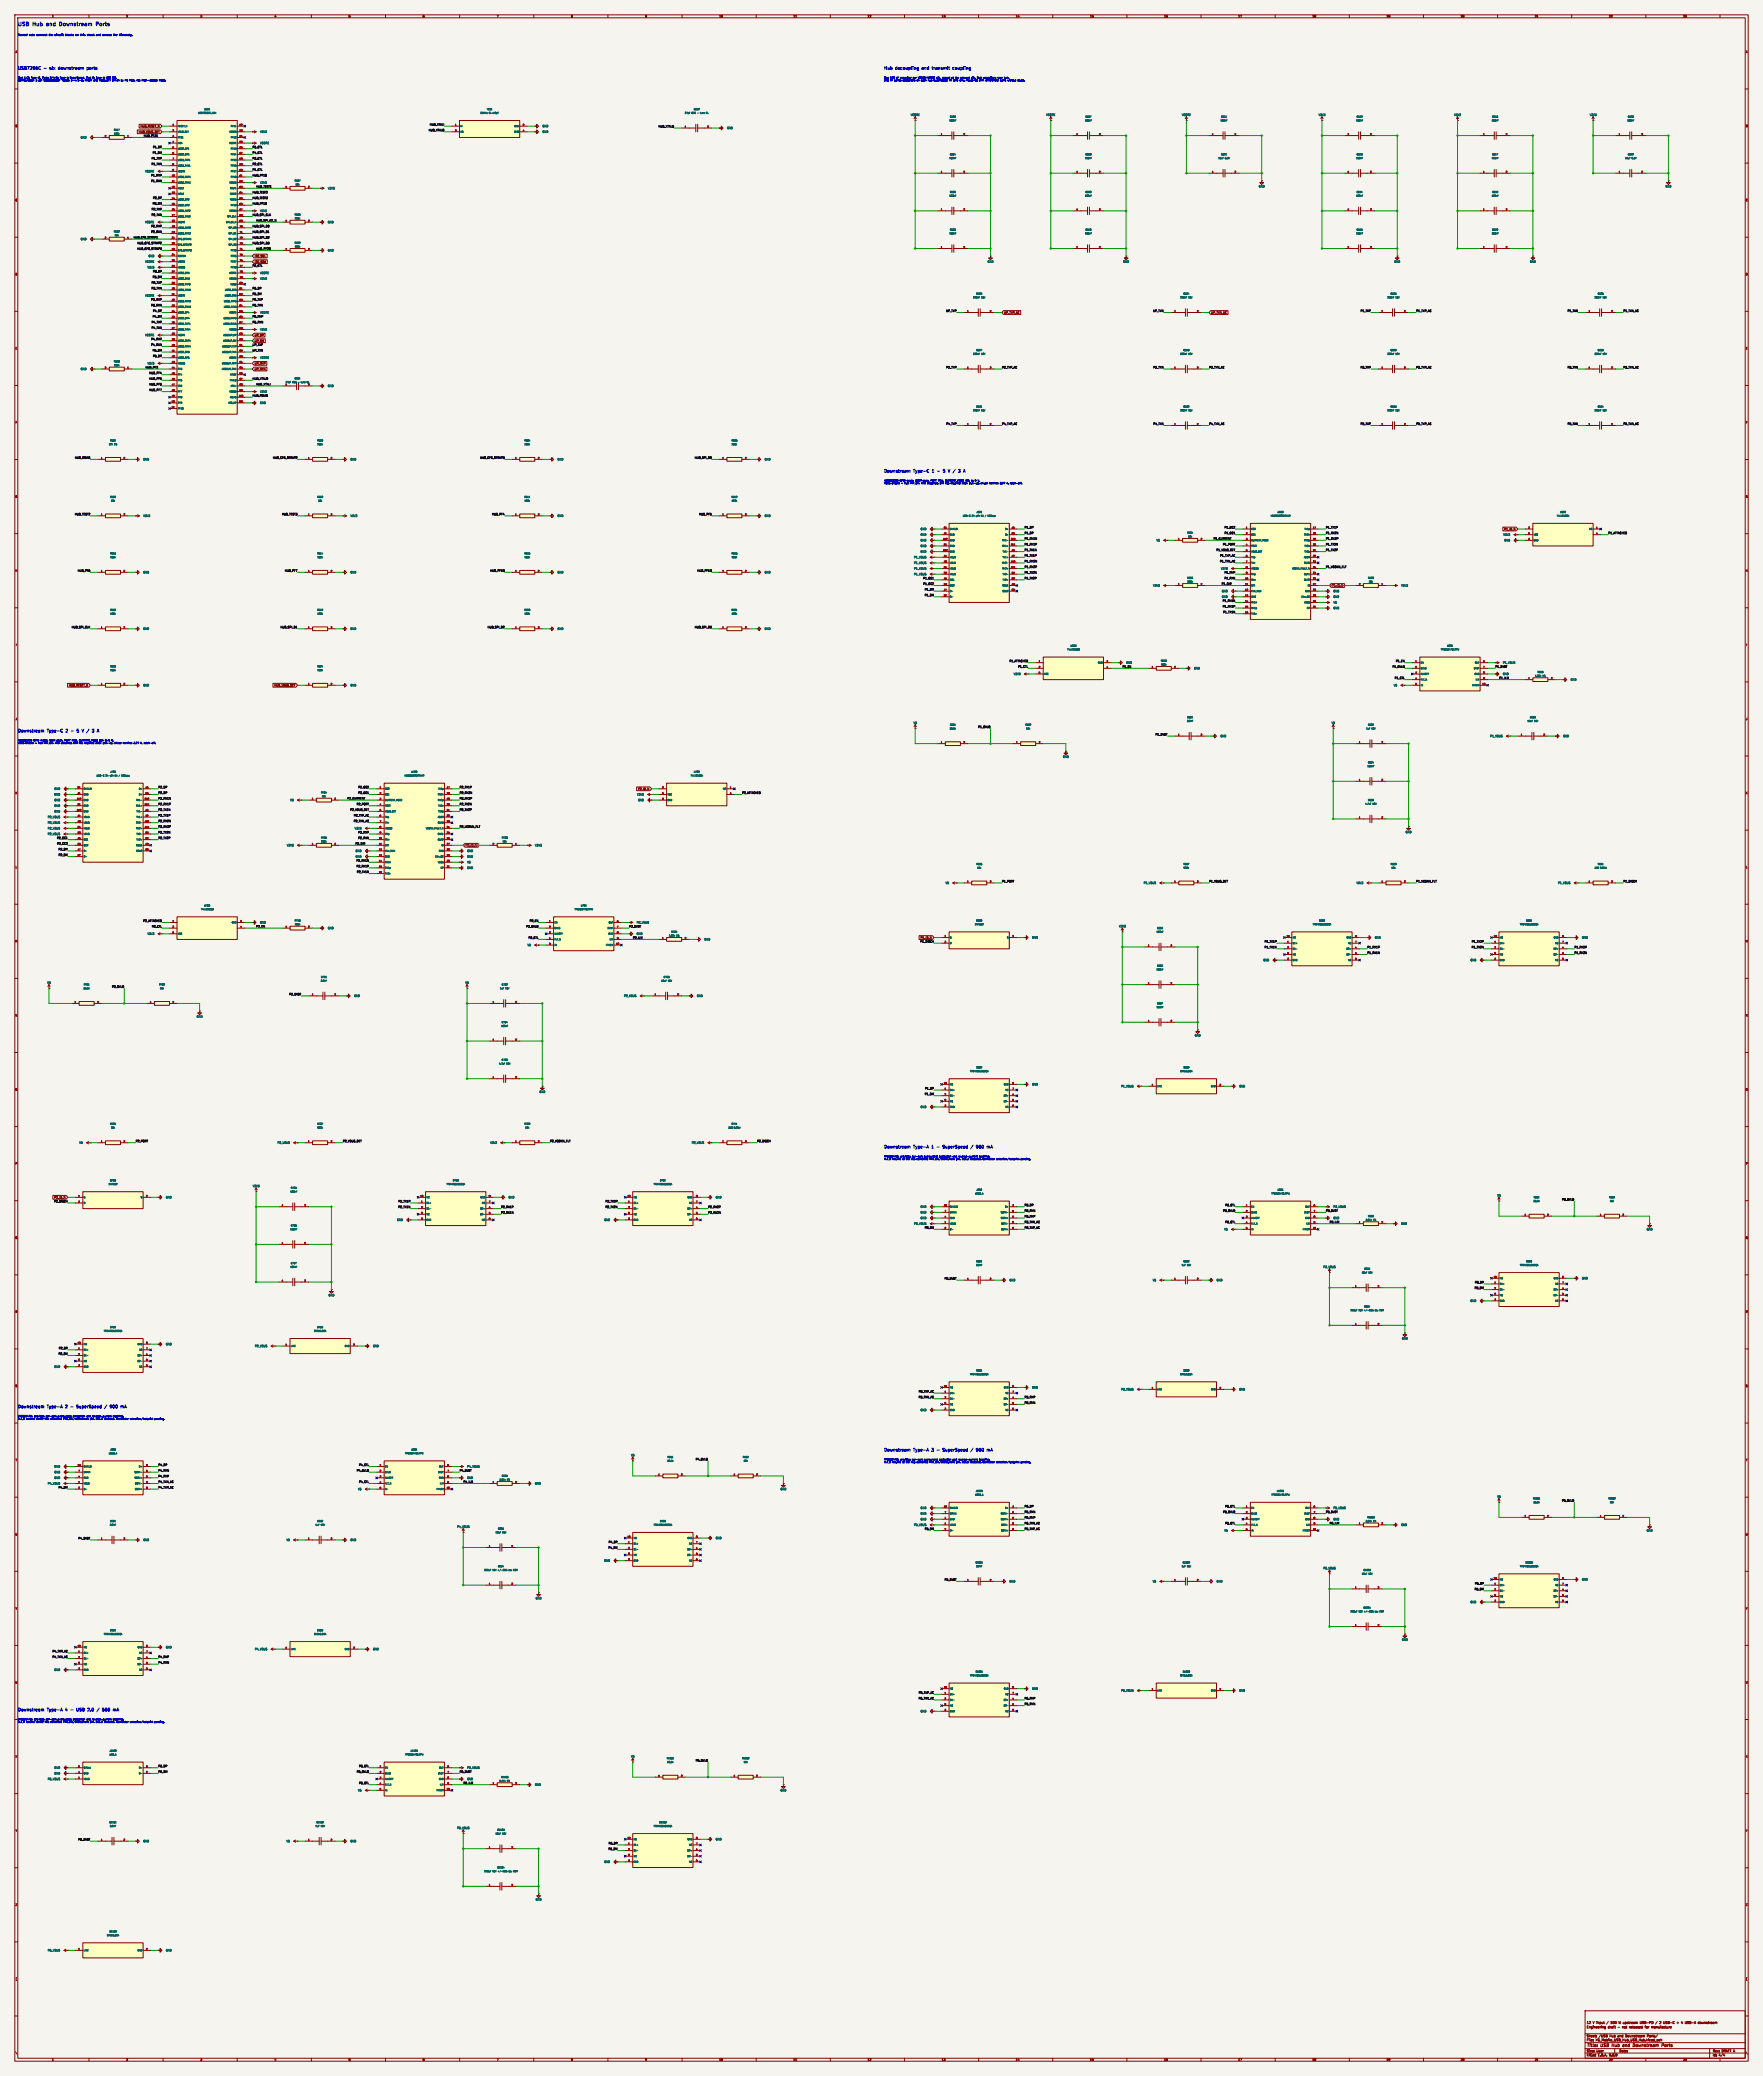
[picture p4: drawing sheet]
<svg xmlns="http://www.w3.org/2000/svg" width="1189mm" height="1400mm" viewBox="0 0 1189 1400" stroke-linecap="round" stroke-linejoin="round" font-family="sans-serif">
<defs><g id="words">
<g font-size="3.5" fill="#0000c2">
<text x="12" y="18">USB Hub</text>
<text x="31" y="18">and</text>
<text x="39" y="18">Downstream</text>
<text x="64" y="18">Ports</text>
</g>
<g font-size="2.8" fill="#0000c2">
<text x="12" y="47">USB7206C</text>
<text x="33" y="47">six</text>
<text x="39" y="47">downstream</text>
<text x="58" y="47">ports</text>
<text x="596" y="47">Hub</text>
<text x="603" y="47">decoupling</text>
<text x="621" y="47">and</text>
<text x="628" y="47">transmit</text>
<text x="642" y="47">coupling</text>
<text x="596" y="319">Downstream</text>
<text x="616" y="319">Type-C</text>
<text x="628" y="319">1 -</text>
<text x="636" y="319">5 V /</text>
<text x="646" y="319">3 A</text>
<text x="12" y="494">Downstream</text>
<text x="31" y="494">Type-C</text>
<text x="44" y="494">2 -</text>
<text x="52" y="494">5 V /</text>
<text x="62" y="494">3 A</text>
<text x="596" y="775">Downstream</text>
<text x="616" y="775">Type-A</text>
<text x="628" y="775">1 -</text>
<text x="636" y="775">SuperSpeed</text>
<text x="655" y="775">/</text>
<text x="658" y="775">900</text>
<text x="666" y="775">mA</text>
<text x="12" y="950">Downstream</text>
<text x="31" y="950">Type-A</text>
<text x="44" y="950">2 -</text>
<text x="51" y="950">SuperSpeed</text>
<text x="70" y="950">/</text>
<text x="74" y="950">900</text>
<text x="81" y="950">mA</text>
<text x="596" y="979">Downstream</text>
<text x="616" y="979">Type-A</text>
<text x="628" y="979">3 -</text>
<text x="636" y="979">SuperSpeed</text>
<text x="655" y="979">/</text>
<text x="658" y="979">900</text>
<text x="666" y="979">mA</text>
<text x="12" y="1155">Downstream</text>
<text x="31" y="1155">Type-A</text>
<text x="44" y="1155">4 -</text>
<text x="51" y="1155">USB 2.0</text>
<text x="65" y="1155">/</text>
<text x="69" y="1155">500</text>
<text x="76" y="1155">mA</text>
</g>
<g font-size="2.8" fill="#840000">
<text x="1070" y="1381">Title:</text>
<text x="1080" y="1381">USB</text>
<text x="1088" y="1381">Hub</text>
<text x="1096" y="1381">and</text>
<text x="1104" y="1381">Downstream</text>
<text x="1124" y="1381">Ports</text>
</g>
<g font-size="2.1" fill="#840000">
<text x="1070" y="1365">12</text>
<text x="1074" y="1365">V input</text>
<text x="1084" y="1365">/</text>
<text x="1087" y="1365">100</text>
<text x="1092" y="1365">W upstream</text>
<text x="1107" y="1365">USB-PD</text>
<text x="1120" y="1365">2</text>
<text x="1123" y="1365">USB-C</text>
<text x="1135" y="1365">4</text>
<text x="1138" y="1365">USB-A</text>
<text x="1147" y="1365">downstream</text>
<text x="1070" y="1368">Engineering</text>
<text x="1084" y="1368">draft</text>
<text x="1091" y="1368">-</text>
<text x="1094" y="1368">not</text>
<text x="1099" y="1368">released</text>
<text x="1110" y="1368">for</text>
<text x="1114" y="1368">manufacture</text>
<text x="1070" y="1377">File:</text>
<text x="1070" y="1374">Sheet:</text>
<text x="1076" y="1377">XG_Mobile_USB_Hub_USB_Hub.kicad_sch</text>
<text x="1078" y="1374">/USB</text>
<text x="1086" y="1374">Hub</text>
<text x="1091" y="1374">and</text>
<text x="1097" y="1374">Downstream</text>
<text x="1111" y="1374">Ports/</text>
<text x="1070" y="1385">Size:</text>
<text x="1077" y="1385">User</text>
<text x="1092" y="1385">Date:</text>
<text x="1155" y="1385">Rev:</text>
<text x="1161" y="1385">DRAFT A</text>
<text x="1070" y="1387">KiCad</text>
<text x="1078" y="1387">E.D.A.</text>
<text x="1085" y="1387">9.0.9</text>
<text x="1155" y="1387">Id:</text>
<text x="1159" y="1387">4/4</text>
</g>
<g font-size="1.8" fill="#840000">
<text x="35" y="12">1</text>
<text x="85" y="12">2</text>
<text x="135" y="12">3</text>
<text x="185" y="12">4</text>
<text x="235" y="12">5</text>
<text x="285" y="12">6</text>
<text x="335" y="12">7</text>
<text x="385" y="12">8</text>
<text x="435" y="12">9</text>
<text x="485" y="12">10</text>
<text x="535" y="12">11</text>
<text x="585" y="12">12</text>
<text x="635" y="12">13</text>
<text x="685" y="12">14</text>
<text x="735" y="12">15</text>
<text x="785" y="12">16</text>
<text x="835" y="12">17</text>
<text x="885" y="12">18</text>
<text x="935" y="12">19</text>
<text x="985" y="12">20</text>
<text x="1035" y="12">21</text>
<text x="1085" y="12">22</text>
<text x="1135" y="12">23</text>
<text x="10" y="36">A</text>
<text x="1177" y="36">A</text>
<text x="10" y="86">B</text>
<text x="93" y="90">HUB_VBUS_DET</text>
<text x="95" y="86">HUB_RESET_N</text>
<text x="1177" y="86">B</text>
<text x="10" y="136">C</text>
<text x="1177" y="136">C</text>
<text x="172" y="174">I2C_SCL</text>
<text x="172" y="178">I2C_SDA</text>
<text x="10" y="186">D</text>
<text x="1177" y="186">D</text>
<text x="677" y="212">UP_TXP_AC</text>
<text x="817" y="212">UP_TXN_AC</text>
<text x="172" y="227">UP_DP</text>
<text x="172" y="231">UP_DM</text>
<text x="10" y="236">E</text>
<text x="1177" y="236">E</text>
<text x="172" y="250">UP_RXN</text>
<text x="172" y="246">UP_RXP</text>
<text x="10" y="286">F</text>
<text x="1177" y="286">F</text>
<text x="10" y="336">G</text>
<text x="1177" y="336">G</text>
<text x="1014" y="358">P1_ID_N</text>
<text x="10" y="386">H</text>
<text x="1177" y="386">H</text>
<text x="898" y="396">P1_ID_N</text>
<text x="11" y="436">I</text>
<text x="1178" y="436">I</text>
<text x="46" y="463">HUB_RESET_N</text>
<text x="185" y="463">HUB_VBUS_DET</text>
<text x="10" y="486">J</text>
<text x="1177" y="486">J</text>
<text x="430" y="533">P2_ID_N</text>
<text x="10" y="536">K</text>
<text x="1177" y="536">K</text>
<text x="314" y="571">P2_ID_N</text>
<text x="10" y="586">L</text>
<text x="1177" y="586">L</text>
<text x="10" y="636">M</text>
<text x="621" y="633">P1_ID_N</text>
<text x="1177" y="636">M</text>
<text x="10" y="686">N</text>
<text x="1177" y="686">N</text>
<text x="10" y="736">O</text>
<text x="1177" y="736">O</text>
<text x="10" y="786">P</text>
<text x="1177" y="786">P</text>
<text x="36" y="809">P2_ID_N</text>
<text x="10" y="836">Q</text>
<text x="1177" y="836">Q</text>
<text x="10" y="886">R</text>
<text x="1177" y="886">R</text>
<text x="10" y="936">S</text>
<text x="1177" y="936">S</text>
<text x="10" y="986">T</text>
<text x="1177" y="986">T</text>
<text x="10" y="1036">U</text>
<text x="1177" y="1036">U</text>
<text x="10" y="1086">V</text>
<text x="1177" y="1086">V</text>
<text x="10" y="1136">W</text>
<text x="1177" y="1136">W</text>
<text x="10" y="1186">X</text>
<text x="1177" y="1186">X</text>
<text x="10" y="1236">Y</text>
<text x="1177" y="1236">Y</text>
<text x="10" y="1286">Z</text>
<text x="1177" y="1286">Z</text>
<text x="10" y="1336">[</text>
<text x="1177" y="1336">[</text>
<text x="10" y="1386">\</text>
<text x="1177" y="1386">\</text>
<text x="35" y="1390">1</text>
<text x="85" y="1390">2</text>
<text x="135" y="1390">3</text>
<text x="185" y="1390">4</text>
<text x="235" y="1390">5</text>
<text x="285" y="1390">6</text>
<text x="335" y="1390">7</text>
<text x="385" y="1390">8</text>
<text x="435" y="1390">9</text>
<text x="485" y="1390">10</text>
<text x="535" y="1390">11</text>
<text x="585" y="1390">12</text>
<text x="635" y="1390">13</text>
<text x="685" y="1390">14</text>
<text x="735" y="1390">15</text>
<text x="785" y="1390">16</text>
<text x="835" y="1390">17</text>
<text x="885" y="1390">18</text>
<text x="935" y="1390">19</text>
<text x="985" y="1390">20</text>
<text x="1035" y="1390">21</text>
<text x="1085" y="1390">22</text>
<text x="1135" y="1390">23</text>
</g>
<g font-size="1.8" fill="#0000c2">
<text x="12" y="24">Named</text>
<text x="20" y="24">nets</text>
<text x="25" y="24">connect</text>
<text x="33" y="24">the</text>
<text x="37" y="24">circuit</text>
<text x="45" y="24">blocks</text>
<text x="52" y="24">on</text>
<text x="55" y="24">this</text>
<text x="60" y="24">sheet</text>
<text x="66" y="24">and</text>
<text x="71" y="24">across</text>
<text x="78" y="24">the</text>
<text x="83" y="24">hierarchy.</text>
</g>
<g font-size="1.8" fill="#006464">
<text x="614" y="78">VCORE</text>
<text x="706" y="78">VCORE</text>
<text x="797" y="78">VCORE</text>
<text x="889" y="78">V3V3</text>
<text x="981" y="78">V3V3</text>
<text x="1072" y="78">V3V3</text>
<text x="175" y="90">V3V3</text>
<text x="366" y="86">GND</text>
<text x="366" y="90">GND</text>
<text x="490" y="87">GND</text>
<text x="54" y="94">GND</text>
<text x="175" y="97">VCORE</text>
<text x="98" y="116">VCORE</text>
<text x="175" y="124">V3V3</text>
<text x="221" y="128">V3V3</text>
<text x="849" y="127">GND</text>
<text x="1123" y="127">GND</text>
<text x="175" y="143">V3V3</text>
<text x="98" y="151">VCORE</text>
<text x="221" y="151">GND</text>
<text x="54" y="162">GND</text>
<text x="100" y="174">GND</text>
<text x="221" y="170">GND</text>
<text x="98" y="177">VCORE</text>
<text x="666" y="177">GND</text>
<text x="757" y="177">GND</text>
<text x="940" y="177">GND</text>
<text x="1032" y="177">GND</text>
<text x="99" y="181">V3V3</text>
<text x="175" y="185">VCORE</text>
<text x="175" y="189">V3V3</text>
<text x="98" y="200">VCORE</text>
<text x="175" y="212">VCORE</text>
<text x="98" y="227">VCORE</text>
<text x="175" y="223">V3V3</text>
<text x="99" y="246">V3V3</text>
<text x="175" y="242">VCORE</text>
<text x="54" y="250">GND</text>
<text x="221" y="261">GND</text>
<text x="175" y="265">V3V3</text>
<text x="175" y="273">GND</text>
<text x="97" y="311">GND</text>
<text x="236" y="311">GND</text>
<text x="376" y="311">GND</text>
<text x="516" y="311">GND</text>
<text x="97" y="349">V3V3</text>
<text x="236" y="349">V3V3</text>
<text x="376" y="349">GND</text>
<text x="516" y="349">GND</text>
<text x="621" y="358">GND</text>
<text x="621" y="362">GND</text>
<text x="621" y="365">GND</text>
<text x="780" y="365">V5</text>
<text x="1014" y="362">V3V3</text>
<text x="1014" y="365">GND</text>
<text x="621" y="369">GND</text>
<text x="616" y="377">P1_VBUS</text>
<text x="621" y="373">GND</text>
<text x="616" y="381">P1_VBUS</text>
<text x="97" y="387">GND</text>
<text x="236" y="387">GND</text>
<text x="376" y="387">GND</text>
<text x="516" y="387">GND</text>
<text x="616" y="384">P1_VBUS</text>
<text x="616" y="388">P1_VBUS</text>
<text x="823" y="384">V3V3</text>
<text x="778" y="396">V3V3</text>
<text x="945" y="396">V3V3</text>
<text x="824" y="400">GND</text>
<text x="899" y="400">GND</text>
<text x="824" y="403">GND</text>
<text x="899" y="403">GND</text>
<text x="899" y="407">V5</text>
<text x="899" y="411">GND</text>
<text x="97" y="425">GND</text>
<text x="236" y="425">GND</text>
<text x="376" y="425">GND</text>
<text x="516" y="425">GND</text>
<text x="759" y="448">GND</text>
<text x="1013" y="448">P1_VBUS</text>
<text x="684" y="456">V3V3</text>
<text x="805" y="452">GND</text>
<text x="1013" y="456">GND</text>
<text x="1059" y="459">GND</text>
<text x="97" y="463">GND</text>
<text x="236" y="463">GND</text>
<text x="940" y="463">V5</text>
<text x="616" y="489">V5</text>
<text x="898" y="489">V5</text>
<text x="823" y="497">GND</text>
<text x="1005" y="497">P1_VBUS</text>
<text x="1054" y="497">GND</text>
<text x="717" y="511">GND</text>
<text x="37" y="533">GND</text>
<text x="37" y="537">GND</text>
<text x="430" y="537">V3V3</text>
<text x="37" y="544">GND</text>
<text x="37" y="541">GND</text>
<text x="196" y="541">V5</text>
<text x="430" y="541">GND</text>
<text x="37" y="548">GND</text>
<text x="32" y="552">P2_VBUS</text>
<text x="32" y="556">P2_VBUS</text>
<text x="32" y="560">P2_VBUS</text>
<text x="32" y="563">P2_VBUS</text>
<text x="239" y="560">V3V3</text>
<text x="948" y="562">GND</text>
<text x="193" y="571">V3V3</text>
<text x="240" y="575">GND</text>
<text x="315" y="575">GND</text>
<text x="361" y="571">V3V3</text>
<text x="240" y="579">GND</text>
<text x="315" y="579">GND</text>
<text x="315" y="583">V5</text>
<text x="315" y="586">GND</text>
<text x="638" y="597">V5</text>
<text x="771" y="597">P1_VBUS</text>
<text x="915" y="597">V3V3</text>
<text x="1051" y="597">P1_VBUS</text>
<text x="175" y="623">GND</text>
<text x="429" y="623">P2_VBUS</text>
<text x="221" y="627">GND</text>
<text x="755" y="626">V3V3</text>
<text x="99" y="631">V3V3</text>
<text x="429" y="631">GND</text>
<text x="475" y="635">GND</text>
<text x="696" y="633">GND</text>
<text x="927" y="633">GND</text>
<text x="1067" y="633">GND</text>
<text x="356" y="638">V5</text>
<text x="852" y="649">GND</text>
<text x="992" y="649">GND</text>
<text x="32" y="664">V5</text>
<text x="314" y="664">V5</text>
<text x="239" y="673">GND</text>
<text x="421" y="673">P2_VBUS</text>
<text x="470" y="673">GND</text>
<text x="133" y="687">GND</text>
<text x="806" y="699">GND</text>
<text x="364" y="737">GND</text>
<text x="696" y="732">GND</text>
<text x="756" y="734">P1_VBUS</text>
<text x="836" y="734">GND</text>
<text x="621" y="748">GND</text>
<text x="53" y="772">V5</text>
<text x="187" y="772">P2_VBUS</text>
<text x="330" y="772">V3V3</text>
<text x="466" y="772">P2_VBUS</text>
<text x="170" y="801">V3V3</text>
<text x="112" y="809">GND</text>
<text x="343" y="809">GND</text>
<text x="483" y="809">GND</text>
<text x="1010" y="807">V5</text>
<text x="621" y="815">GND</text>
<text x="899" y="815">P3_VBUS</text>
<text x="621" y="819">GND</text>
<text x="268" y="824">GND</text>
<text x="407" y="824">GND</text>
<text x="616" y="826">P3_VBUS</text>
<text x="621" y="823">GND</text>
<text x="899" y="823">GND</text>
<text x="945" y="826">GND</text>
<text x="826" y="830">V5</text>
<text x="1110" y="830">GND</text>
<text x="892" y="856">P3_VBUS</text>
<text x="1067" y="863">GND</text>
<text x="681" y="864">GND</text>
<text x="777" y="864">V5</text>
<text x="820" y="864">GND</text>
<text x="221" y="875">GND</text>
<text x="992" y="878">GND</text>
<text x="945" y="904">GND</text>
<text x="112" y="908">GND</text>
<text x="172" y="909">P2_VBUS</text>
<text x="251" y="909">GND</text>
<text x="37" y="923">GND</text>
<text x="696" y="937">GND</text>
<text x="756" y="938">P3_VBUS</text>
<text x="836" y="938">GND</text>
<text x="621" y="952">GND</text>
<text x="425" y="983">V5</text>
<text x="37" y="990">GND</text>
<text x="37" y="994">GND</text>
<text x="315" y="990">P4_VBUS</text>
<text x="32" y="1002">P4_VBUS</text>
<text x="37" y="998">GND</text>
<text x="315" y="998">GND</text>
<text x="361" y="1002">GND</text>
<text x="241" y="1005">V5</text>
<text x="526" y="1005">GND</text>
<text x="1010" y="1011">V5</text>
<text x="621" y="1018">GND</text>
<text x="899" y="1018">P5_VBUS</text>
<text x="621" y="1022">GND</text>
<text x="621" y="1026">GND</text>
<text x="899" y="1026">GND</text>
<text x="308" y="1031">P4_VBUS</text>
<text x="616" y="1030">P5_VBUS</text>
<text x="945" y="1030">GND</text>
<text x="826" y="1033">V5</text>
<text x="1110" y="1033">GND</text>
<text x="97" y="1040">GND</text>
<text x="193" y="1040">V5</text>
<text x="236" y="1040">GND</text>
<text x="483" y="1038">GND</text>
<text x="407" y="1054">GND</text>
<text x="892" y="1059">P5_VBUS</text>
<text x="681" y="1068">GND</text>
<text x="777" y="1068">V5</text>
<text x="820" y="1068">GND</text>
<text x="1067" y="1066">GND</text>
<text x="361" y="1079">GND</text>
<text x="992" y="1082">GND</text>
<text x="945" y="1107">GND</text>
<text x="112" y="1112">GND</text>
<text x="172" y="1113">P4_VBUS</text>
<text x="251" y="1113">GND</text>
<text x="37" y="1127">GND</text>
<text x="696" y="1140">GND</text>
<text x="756" y="1141">P5_VBUS</text>
<text x="836" y="1141">GND</text>
<text x="621" y="1155">GND</text>
<text x="425" y="1186">V5</text>
<text x="37" y="1193">GND</text>
<text x="315" y="1193">P6_VBUS</text>
<text x="37" y="1197">GND</text>
<text x="32" y="1201">P6_VBUS</text>
<text x="315" y="1201">GND</text>
<text x="361" y="1205">GND</text>
<text x="241" y="1209">V5</text>
<text x="526" y="1209">GND</text>
<text x="308" y="1234">P6_VBUS</text>
<text x="483" y="1242">GND</text>
<text x="97" y="1243">GND</text>
<text x="193" y="1243">V5</text>
<text x="236" y="1243">GND</text>
<text x="407" y="1257">GND</text>
<text x="361" y="1282">GND</text>
<text x="32" y="1317">P6_VBUS</text>
<text x="112" y="1317">GND</text>
</g>
<g font-size="1.8" fill="#0f0f0f">
<text x="289" y="89">HUB_XTALO</text>
<text x="290" y="85">HUB_XTALI</text>
<text x="444" y="86">HUB_XTALO</text>
<text x="97" y="92">HUB_PF31</text>
<text x="103" y="100">P1_DP</text>
<text x="170" y="100">P5_CTL</text>
<text x="102" y="108">P1_TXP</text>
<text x="103" y="104">P1_DM</text>
<text x="170" y="104">P4_CTL</text>
<text x="170" y="108">P3_CTL</text>
<text x="102" y="111">P1_TXN</text>
<text x="170" y="111">P2_CTL</text>
<text x="102" y="119">P1_RXP</text>
<text x="170" y="115">P1_CTL</text>
<text x="170" y="119">HUB_PF18</text>
<text x="102" y="123">P1_RXN</text>
<text x="170" y="130">HUB_TEST2</text>
<text x="173" y="127">HUB_TEST1</text>
<text x="103" y="134">P2_DP</text>
<text x="170" y="134">HUB_TEST3</text>
<text x="102" y="142">P2_TXP</text>
<text x="103" y="138">P2_DM</text>
<text x="170" y="138">HUB_PF19</text>
<text x="102" y="146">P2_TXN</text>
<text x="170" y="146">HUB_SPI_CLK</text>
<text x="173" y="150">HUB_SPI_CE_N</text>
<text x="102" y="153">P2_RXP</text>
<text x="170" y="153">HUB_SPI_D0</text>
<text x="90" y="161">HUB_CFG_STRAP1</text>
<text x="102" y="157">P2_RXN</text>
<text x="170" y="157">HUB_SPI_D1</text>
<text x="170" y="161">HUB_SPI_D2</text>
<text x="93" y="165">HUB_CFG_STRAP2</text>
<text x="170" y="165">HUB_SPI_D3</text>
<text x="93" y="169">HUB_CFG_STRAP3</text>
<text x="173" y="169">HUB_PF29</text>
<text x="103" y="184">P3_DP</text>
<text x="170" y="180">P6_CTL</text>
<text x="102" y="191">P3_TXP</text>
<text x="103" y="188">P3_DM</text>
<text x="102" y="195">P3_TXN</text>
<text x="170" y="195">P5_DP</text>
<text x="102" y="203">P3_RXP</text>
<text x="170" y="199">P5_DM</text>
<text x="170" y="203">P5_TXP</text>
<text x="102" y="207">P3_RXN</text>
<text x="170" y="207">P5_TXN</text>
<text x="103" y="214">P4_DM</text>
<text x="103" y="210">P4_DP</text>
<text x="170" y="214">P5_RXP</text>
<text x="638" y="210">UP_TXP</text>
<text x="778" y="210">UP_TXN</text>
<text x="917" y="210">P1_TXP</text>
<text x="955" y="210">P1_TXP_AC</text>
<text x="1057" y="210">P1_TXN</text>
<text x="1095" y="210">P1_TXN_AC</text>
<text x="102" y="222">P4_TXN</text>
<text x="102" y="218">P4_TXP</text>
<text x="170" y="218">P5_RXN</text>
<text x="102" y="233">P4_RXN</text>
<text x="102" y="230">P4_RXP</text>
<text x="170" y="233">UP_TXP</text>
<text x="103" y="237">P6_DM</text>
<text x="170" y="237">UP_TXN</text>
<text x="103" y="241">P6_DP</text>
<text x="98" y="249">HUB_PF3</text>
<text x="638" y="249">P2_TXP</text>
<text x="676" y="249">P2_TXP_AC</text>
<text x="778" y="249">P2_TXN</text>
<text x="815" y="249">P2_TXN_AC</text>
<text x="917" y="249">P3_TXP</text>
<text x="955" y="249">P3_TXP_AC</text>
<text x="1057" y="249">P3_TXN</text>
<text x="1095" y="249">P3_TXN_AC</text>
<text x="101" y="252">HUB_PF4</text>
<text x="101" y="256">HUB_PF5</text>
<text x="170" y="256">HUB_XTALO</text>
<text x="101" y="260">HUB_PF6</text>
<text x="101" y="264">HUB_PF7</text>
<text x="173" y="260">HUB_XTALI</text>
<text x="170" y="268">HUB_RBIAS</text>
<text x="638" y="287">P4_TXP</text>
<text x="676" y="287">P4_TXP_AC</text>
<text x="778" y="287">P4_TXN</text>
<text x="815" y="287">P4_TXN_AC</text>
<text x="917" y="287">P5_TXP</text>
<text x="955" y="287">P5_TXP_AC</text>
<text x="1057" y="287">P5_TXN</text>
<text x="1095" y="287">P5_TXN_AC</text>
<text x="50" y="310">HUB_RBIAS</text>
<text x="184" y="310">HUB_CFG_STRAP2</text>
<text x="324" y="310">HUB_CFG_STRAP3</text>
<text x="468" y="310">HUB_SPI_D0</text>
<text x="50" y="348">HUB_TEST2</text>
<text x="190" y="348">HUB_TEST3</text>
<text x="332" y="348">HUB_PF4</text>
<text x="471" y="348">HUB_PF5</text>
<text x="691" y="357">P1_DP</text>
<text x="826" y="357">P1_CC2</text>
<text x="894" y="357">P1_TX1P</text>
<text x="691" y="360">P1_DP</text>
<text x="691" y="364">P1_RX1N</text>
<text x="818" y="364">P1_CURRENT</text>
<text x="826" y="360">P1_CC1</text>
<text x="894" y="360">P1_RX2N</text>
<text x="894" y="364">P1_RX2P</text>
<text x="1085" y="360">P1_ATTACHED</text>
<text x="691" y="368">P1_RX1P</text>
<text x="691" y="372">P1_TX1N</text>
<text x="820" y="372">P1_VBUS_DET</text>
<text x="825" y="368">P1_PORT</text>
<text x="894" y="368">P1_TX2N</text>
<text x="894" y="372">P1_TX2P</text>
<text x="691" y="376">P1_TX1P</text>
<text x="823" y="376">P1_TXP_AC</text>
<text x="691" y="383">P1_RX2P</text>
<text x="691" y="379">P1_RX2N</text>
<text x="823" y="379">P1_TXN_AC</text>
<text x="894" y="383">P1_VCONN_FLT</text>
<text x="52" y="386">HUB_PF6</text>
<text x="192" y="386">HUB_PF7</text>
<text x="330" y="386">HUB_PF18</text>
<text x="470" y="386">HUB_PF19</text>
<text x="691" y="387">P1_TX2N</text>
<text x="826" y="387">P1_RXP</text>
<text x="623" y="391">P1_CC1</text>
<text x="623" y="395">P1_CC2</text>
<text x="691" y="391">P1_TX2P</text>
<text x="824" y="395">P1_DIR</text>
<text x="826" y="391">P1_RXN</text>
<text x="624" y="398">P1_DM</text>
<text x="624" y="402">P1_DM</text>
<text x="824" y="406">P1_RX1N</text>
<text x="825" y="410">P1_RX1P</text>
<text x="825" y="414">P1_TX1N</text>
<text x="48" y="424">HUB_SPI_CLK</text>
<text x="189" y="424">HUB_SPI_D1</text>
<text x="329" y="424">HUB_SPI_D2</text>
<text x="468" y="424">HUB_SPI_D3</text>
<text x="681" y="447">P1_ATTACHED</text>
<text x="941" y="447">P1_EN</text>
<text x="687" y="451">P1_CTL</text>
<text x="757" y="451">P1_EN</text>
<text x="939" y="451">P1_OVLO</text>
<text x="1008" y="451">P1_DVDT</text>
<text x="941" y="458">P1_CTL</text>
<text x="1011" y="458">P1_ILM</text>
<text x="660" y="491">P1_OVLO</text>
<text x="779" y="496">P1_DVDT</text>
<text x="107" y="532">P2_DP</text>
<text x="242" y="532">P2_CC2</text>
<text x="310" y="532">P2_TX1P</text>
<text x="107" y="536">P2_DP</text>
<text x="107" y="539">P2_RX1N</text>
<text x="234" y="539">P2_CURRENT</text>
<text x="242" y="536">P2_CC1</text>
<text x="310" y="536">P2_RX2N</text>
<text x="310" y="539">P2_RX2P</text>
<text x="500" y="536">P2_ATTACHED</text>
<text x="107" y="543">P2_RX1P</text>
<text x="240" y="543">P2_PORT</text>
<text x="310" y="543">P2_TX2N</text>
<text x="107" y="547">P2_TX1N</text>
<text x="107" y="551">P2_TX1P</text>
<text x="236" y="547">P2_VBUS_DET</text>
<text x="238" y="551">P2_TXP_AC</text>
<text x="310" y="547">P2_TX2P</text>
<text x="107" y="555">P2_RX2N</text>
<text x="238" y="555">P2_TXN_AC</text>
<text x="107" y="558">P2_RX2P</text>
<text x="107" y="562">P2_TX2N</text>
<text x="242" y="562">P2_RXP</text>
<text x="310" y="558">P2_VCONN_FLT</text>
<text x="38" y="570">P2_CC2</text>
<text x="38" y="566">P2_CC1</text>
<text x="107" y="566">P2_TX2P</text>
<text x="240" y="570">P2_DIR</text>
<text x="241" y="566">P2_RXN</text>
<text x="39" y="574">P2_DM</text>
<text x="39" y="578">P2_DM</text>
<text x="240" y="581">P2_RX1N</text>
<text x="240" y="585">P2_RX1P</text>
<text x="241" y="589">P2_TX1N</text>
<text x="676" y="595">P1_PORT</text>
<text x="815" y="595">P1_VBUS_DET</text>
<text x="955" y="595">P1_VCONN_FLT</text>
<text x="1095" y="595">P1_DISCH</text>
<text x="96" y="622">P2_ATTACHED</text>
<text x="357" y="622">P2_EN</text>
<text x="102" y="626">P2_CTL</text>
<text x="173" y="626">P2_EN</text>
<text x="355" y="626">P2_OVLO</text>
<text x="424" y="626">P2_DVDT</text>
<text x="356" y="633">P2_CTL</text>
<text x="427" y="633">P2_ILM</text>
<text x="621" y="636">P1_DISCH</text>
<text x="853" y="636">P1_TX1P</text>
<text x="992" y="636">P1_TX2P</text>
<text x="853" y="640">P1_TX1N</text>
<text x="922" y="640">P1_RX1P</text>
<text x="992" y="640">P1_TX2N</text>
<text x="1062" y="640">P1_RX2P</text>
<text x="922" y="644">P1_RX1N</text>
<text x="1062" y="644">P1_RX2N</text>
<text x="75" y="666">P2_OVLO</text>
<text x="195" y="672">P2_DVDT</text>
<text x="624" y="735">P1_DP</text>
<text x="624" y="739">P1_DM</text>
<text x="91" y="771">P2_PORT</text>
<text x="231" y="771">P2_VBUS_DET</text>
<text x="371" y="771">P2_VCONN_FLT</text>
<text x="511" y="771">P2_DISCH</text>
<text x="1053" y="810">P3_OVLO</text>
<text x="36" y="811">P2_DISCH</text>
<text x="268" y="815">P2_TX1N</text>
<text x="269" y="811">P2_TX1P</text>
<text x="338" y="815">P2_RX1P</text>
<text x="408" y="815">P2_TX2N</text>
<text x="408" y="811">P2_TX2P</text>
<text x="478" y="815">P2_RX2P</text>
<text x="691" y="814">P3_DP</text>
<text x="826" y="814">P3_CTL</text>
<text x="338" y="819">P2_RX1N</text>
<text x="478" y="819">P2_RX2N</text>
<text x="691" y="818">P3_RXN</text>
<text x="691" y="821">P3_RXP</text>
<text x="825" y="818">P3_OVLO</text>
<text x="894" y="818">P3_DVDT</text>
<text x="691" y="825">P3_TXN_AC</text>
<text x="826" y="825">P3_CTL</text>
<text x="897" y="825">P3_ILM</text>
<text x="624" y="829">P3_DM</text>
<text x="691" y="829">P3_TXP_AC</text>
<text x="637" y="863">P3_DVDT</text>
<text x="994" y="870">P3_DM</text>
<text x="995" y="866">P3_DP</text>
<text x="40" y="910">P2_DP</text>
<text x="39" y="914">P2_DM</text>
<text x="619" y="939">P3_TXP_AC</text>
<text x="619" y="943">P3_TXN_AC</text>
<text x="691" y="947">P3_RXN</text>
<text x="691" y="943">P3_RXP</text>
<text x="107" y="989">P4_DP</text>
<text x="242" y="989">P4_CTL</text>
<text x="469" y="985">P4_OVLO</text>
<text x="107" y="993">P4_RXN</text>
<text x="240" y="993">P4_OVLO</text>
<text x="310" y="993">P4_DVDT</text>
<text x="107" y="997">P4_RXP</text>
<text x="107" y="1000">P4_TXN_AC</text>
<text x="242" y="1000">P4_CTL</text>
<text x="312" y="1000">P4_ILM</text>
<text x="39" y="1004">P4_DM</text>
<text x="107" y="1004">P4_TXP_AC</text>
<text x="1053" y="1013">P5_OVLO</text>
<text x="691" y="1017">P5_DP</text>
<text x="826" y="1017">P5_CTL</text>
<text x="691" y="1021">P5_RXN</text>
<text x="691" y="1025">P5_RXP</text>
<text x="825" y="1021">P5_OVLO</text>
<text x="894" y="1021">P5_DVDT</text>
<text x="691" y="1028">P5_TXN_AC</text>
<text x="826" y="1028">P5_CTL</text>
<text x="897" y="1028">P5_ILM</text>
<text x="624" y="1032">P5_DM</text>
<text x="691" y="1032">P5_TXP_AC</text>
<text x="53" y="1039">P4_DVDT</text>
<text x="410" y="1041">P4_DP</text>
<text x="410" y="1045">P4_DM</text>
<text x="637" y="1066">P5_DVDT</text>
<text x="994" y="1073">P5_DM</text>
<text x="995" y="1069">P5_DP</text>
<text x="35" y="1115">P4_TXP_AC</text>
<text x="35" y="1119">P4_TXN_AC</text>
<text x="107" y="1119">P4_RXP</text>
<text x="107" y="1122">P4_RXN</text>
<text x="619" y="1143">P5_TXP_AC</text>
<text x="619" y="1146">P5_TXN_AC</text>
<text x="691" y="1150">P5_RXN</text>
<text x="691" y="1146">P5_RXP</text>
<text x="107" y="1192">P6_DP</text>
<text x="242" y="1192">P6_CTL</text>
<text x="469" y="1188">P6_OVLO</text>
<text x="107" y="1196">P6_DM</text>
<text x="240" y="1196">P6_OVLO</text>
<text x="310" y="1196">P6_DVDT</text>
<text x="242" y="1204">P6_CTL</text>
<text x="312" y="1204">P6_ILM</text>
<text x="53" y="1242">P6_DVDT</text>
<text x="410" y="1244">P6_DP</text>
<text x="410" y="1248">P6_DM</text>
</g>
<g font-size="1.5" fill="#0000c2">
<text x="12" y="53">Port</text>
<text x="16" y="53">1/2:</text>
<text x="21" y="53">Type-C.</text>
<text x="29" y="53">Ports</text>
<text x="34" y="53">3/4/5:</text>
<text x="41" y="53">Type-A</text>
<text x="48" y="53">SuperSpeed.</text>
<text x="60" y="53">Port</text>
<text x="64" y="53">6:</text>
<text x="67" y="53">Type-A</text>
<text x="74" y="53">USB</text>
<text x="78" y="53">2.0.</text>
<text x="596" y="53">One</text>
<text x="600" y="53">100</text>
<text x="605" y="53">nF</text>
<text x="608" y="53">capacitor</text>
<text x="616" y="53">per</text>
<text x="620" y="53">VDD33/VCORE</text>
<text x="633" y="53">pin,</text>
<text x="637" y="53">placed</text>
<text x="643" y="53">at</text>
<text x="646" y="53">the</text>
<text x="650" y="53">relevant</text>
<text x="657" y="53">pin.</text>
<text x="662" y="53">Bulk</text>
<text x="666" y="53">capacitors</text>
<text x="676" y="53">near</text>
<text x="681" y="53">hub.</text>
<text x="12" y="55">Configuration</text>
<text x="24" y="55">3</text>
<text x="26" y="55">per</text>
<text x="30" y="55">DS00003850F</text>
<text x="42" y="55">Tables</text>
<text x="49" y="55">3-4/3-5.</text>
<text x="58" y="55">RESET and</text>
<text x="69" y="55">VBUS_DET driven</text>
<text x="84" y="55">by</text>
<text x="87" y="55">PD</text>
<text x="90" y="55">MCU,</text>
<text x="95" y="55">not</text>
<text x="99" y="55">high-voltage</text>
<text x="111" y="55">VBUS.</text>
<text x="596" y="55">220</text>
<text x="600" y="55">nF</text>
<text x="603" y="55">series</text>
<text x="609" y="55">capacitors</text>
<text x="619" y="55">on</text>
<text x="622" y="55">each</text>
<text x="627" y="55">hub</text>
<text x="631" y="55">SuperSpeed</text>
<text x="642" y="55">TX lane</text>
<text x="649" y="55">only.</text>
<text x="654" y="55">Route</text>
<text x="660" y="55">90</text>
<text x="663" y="55">ohm</text>
<text x="668" y="55">differential</text>
<text x="678" y="55">pairs</text>
<text x="683" y="55">without</text>
<text x="690" y="55">stubs.</text>
<text x="596" y="325">HD3SS3220</text>
<text x="596" y="327">VBUS</text>
<text x="602" y="327">enable</text>
<text x="607" y="325">GPIO</text>
<text x="608" y="327">=</text>
<text x="610" y="327">hub</text>
<text x="612" y="325">mode:</text>
<text x="615" y="327">PRT_CTL AND attached.</text>
<text x="618" y="325">ADDR open,</text>
<text x="629" y="325">PORT high,</text>
<text x="635" y="327">DIR</text>
<text x="639" y="325">CURRENT_MODE 10k</text>
<text x="639" y="327">has</text>
<text x="643" y="327">required</text>
<text x="651" y="327">200k</text>
<text x="656" y="327">pull-up.</text>
<text x="657" y="325">to</text>
<text x="660" y="325">5</text>
<text x="664" y="327">eFuse</text>
<text x="670" y="327">nominal</text>
<text x="678" y="327">3.27</text>
<text x="682" y="327">A,</text>
<text x="685" y="327">latch-off.</text>
<text x="12" y="500">HD3SS3220</text>
<text x="12" y="502">VBUS</text>
<text x="17" y="502">enable</text>
<text x="23" y="500">GPIO</text>
<text x="24" y="502">=</text>
<text x="26" y="502">hub</text>
<text x="28" y="500">mode:</text>
<text x="30" y="502">PRT_CTL AND attached.</text>
<text x="34" y="500">ADDR open,</text>
<text x="44" y="500">PORT high,</text>
<text x="51" y="502">DIR</text>
<text x="55" y="500">CURRENT_MODE 10k</text>
<text x="55" y="502">has</text>
<text x="59" y="502">required</text>
<text x="67" y="502">200k</text>
<text x="72" y="502">pull-up.</text>
<text x="73" y="500">to</text>
<text x="75" y="500">5</text>
<text x="80" y="502">eFuse</text>
<text x="86" y="502">nominal</text>
<text x="93" y="502">3.27</text>
<text x="98" y="502">A,</text>
<text x="101" y="502">latch-off.</text>
<text x="596" y="781">TPS259470L</text>
<text x="596" y="783">FLT_N returns</text>
<text x="607" y="781">provides</text>
<text x="609" y="783">to</text>
<text x="612" y="783">the</text>
<text x="615" y="783">hub</text>
<text x="615" y="781">per-port</text>
<text x="619" y="783">combined</text>
<text x="624" y="781">overcurrent</text>
<text x="628" y="783">PRT_CTL/overcurrent</text>
<text x="634" y="781">protection</text>
<text x="644" y="781">and</text>
<text x="646" y="783">pin.</text>
<text x="648" y="781">reverse-current</text>
<text x="651" y="783">BC1.2</text>
<text x="656" y="783">disabled.</text>
<text x="662" y="781">blocking.</text>
<text x="665" y="783">Connector</text>
<text x="674" y="783">selection/footprint</text>
<text x="691" y="783">pending.</text>
<text x="12" y="956">TPS259470L</text>
<text x="12" y="958">FLT_N returns</text>
<text x="23" y="956">provides</text>
<text x="25" y="958">to</text>
<text x="27" y="958">the</text>
<text x="31" y="958">hub</text>
<text x="31" y="956">per-port</text>
<text x="35" y="958">combined</text>
<text x="40" y="956">overcurrent</text>
<text x="44" y="958">PRT_CTL/overcurrent</text>
<text x="50" y="956">protection</text>
<text x="59" y="956">and</text>
<text x="62" y="958">pin.</text>
<text x="63" y="956">reverse-current</text>
<text x="66" y="958">BC1.2</text>
<text x="72" y="958">disabled.</text>
<text x="78" y="956">blocking.</text>
<text x="81" y="958">Connector</text>
<text x="90" y="958">selection/footprint</text>
<text x="107" y="958">pending.</text>
<text x="596" y="986">TPS259470L</text>
<text x="596" y="987">FLT_N returns</text>
<text x="607" y="986">provides</text>
<text x="609" y="987">to</text>
<text x="612" y="987">the</text>
<text x="615" y="987">hub</text>
<text x="615" y="986">per-port</text>
<text x="619" y="987">combined</text>
<text x="624" y="986">overcurrent</text>
<text x="628" y="987">PRT_CTL/overcurrent</text>
<text x="634" y="986">protection</text>
<text x="644" y="986">and</text>
<text x="646" y="987">pin.</text>
<text x="648" y="986">reverse-current</text>
<text x="651" y="987">BC1.2</text>
<text x="656" y="987">disabled.</text>
<text x="662" y="986">blocking.</text>
<text x="665" y="987">Connector</text>
<text x="674" y="987">selection/footprint</text>
<text x="691" y="987">pending.</text>
<text x="12" y="1161">TPS259470L</text>
<text x="12" y="1163">FLT_N returns</text>
<text x="23" y="1161">provides</text>
<text x="25" y="1163">to</text>
<text x="27" y="1163">the</text>
<text x="31" y="1163">hub</text>
<text x="31" y="1161">per-port</text>
<text x="35" y="1163">combined</text>
<text x="40" y="1161">overcurrent</text>
<text x="44" y="1163">PRT_CTL/overcurrent</text>
<text x="50" y="1161">protection</text>
<text x="59" y="1161">and</text>
<text x="62" y="1163">pin.</text>
<text x="63" y="1161">reverse-current</text>
<text x="66" y="1163">BC1.2</text>
<text x="72" y="1163">disabled.</text>
<text x="78" y="1161">blocking.</text>
<text x="81" y="1163">Connector</text>
<text x="90" y="1163">selection/footprint</text>
<text x="107" y="1163">pending.</text>
</g>
<g font-size="1.4" fill="#006464">
<text x="133" y="77">USB7206CT_KDX</text>
<text x="138" y="74">U501</text>
<text x="324" y="77">25MHz</text>
<text x="328" y="74">Y501</text>
<text x="330" y="77">CL=18pF</text>
<text x="462" y="77">27pF</text>
<text x="466" y="77">C0G</text>
<text x="468" y="74">C502</text>
<text x="470" y="77">-</text>
<text x="473" y="77">tune</text>
<text x="477" y="77">CL</text>
<text x="640" y="82">100nF</text>
<text x="641" y="79">C503</text>
<text x="732" y="82">100nF</text>
<text x="732" y="79">C507</text>
<text x="823" y="82">100nF</text>
<text x="823" y="79">C511</text>
<text x="915" y="82">100nF</text>
<text x="915" y="79">C512</text>
<text x="1006" y="82">100nF</text>
<text x="1006" y="79">C516</text>
<text x="1097" y="82">100nF</text>
<text x="1098" y="79">C520</text>
<text x="77" y="88">R517</text>
<text x="120" y="86">RESET_N</text>
<text x="120" y="90">VBUS_DET</text>
<text x="154" y="90">VDD33</text>
<text x="155" y="86">PF11</text>
<text x="310" y="86">XI</text>
<text x="310" y="90">XO</text>
<text x="347" y="86">GND</text>
<text x="347" y="90">GND</text>
<text x="77" y="91">100k</text>
<text x="120" y="93">PF31</text>
<text x="155" y="93">PF12</text>
<text x="120" y="97">NC4</text>
<text x="120" y="101">USB2_DP1</text>
<text x="154" y="97">VCORE</text>
<text x="155" y="101">PF13</text>
<text x="120" y="105">USB2_DM1</text>
<text x="155" y="105">PF14</text>
<text x="640" y="107">100nF</text>
<text x="641" y="105">C504</text>
<text x="732" y="107">100nF</text>
<text x="732" y="105">C508</text>
<text x="822" y="107">10uF</text>
<text x="823" y="105">C521</text>
<text x="826" y="107">6.3V</text>
<text x="915" y="107">100nF</text>
<text x="915" y="105">C513</text>
<text x="1006" y="107">100nF</text>
<text x="1006" y="105">C517</text>
<text x="1096" y="107">10uF</text>
<text x="1098" y="105">C522</text>
<text x="1101" y="107">6.3V</text>
<text x="120" y="109">USB3_TXP1</text>
<text x="120" y="113">USB3_TXN1</text>
<text x="155" y="109">PF15</text>
<text x="155" y="113">PF16</text>
<text x="120" y="116">VCORE</text>
<text x="155" y="116">PF17</text>
<text x="120" y="120">USB3_RXP1</text>
<text x="120" y="124">USB3_RXN1</text>
<text x="154" y="124">VDD33</text>
<text x="155" y="120">PF18</text>
<text x="199" y="123">R507</text>
<text x="199" y="125">10k</text>
<text x="120" y="128">NC12</text>
<text x="120" y="132">NC13</text>
<text x="155" y="128">TEST1</text>
<text x="155" y="132">TEST2</text>
<text x="641" y="130">C505</text>
<text x="732" y="130">C509</text>
<text x="915" y="130">C514</text>
<text x="1006" y="130">C518</text>
<text x="120" y="135">USB2_DP2</text>
<text x="155" y="135">TEST3</text>
<text x="640" y="133">100nF</text>
<text x="732" y="133">100nF</text>
<text x="915" y="133">100nF</text>
<text x="1006" y="133">100nF</text>
<text x="120" y="139">USB2_DM2</text>
<text x="120" y="143">USB3_TXP2</text>
<text x="154" y="143">VDD33</text>
<text x="155" y="139">PF19</text>
<text x="120" y="147">USB3_TXN2</text>
<text x="153" y="147">SPI_CLK</text>
<text x="199" y="146">R505</text>
<text x="199" y="148">200k</text>
<text x="120" y="151">VCORE</text>
<text x="120" y="154">USB3_RXP2</text>
<text x="152" y="151">SPI_CE_N</text>
<text x="154" y="154">SPI_D0</text>
<text x="641" y="156">C506</text>
<text x="732" y="156">C510</text>
<text x="915" y="156">C515</text>
<text x="1006" y="156">C519</text>
<text x="77" y="157">R502</text>
<text x="77" y="159">10k</text>
<text x="120" y="158">USB3_RXN2</text>
<text x="154" y="158">SPI_D1</text>
<text x="640" y="158">100nF</text>
<text x="732" y="158">100nF</text>
<text x="915" y="158">100nF</text>
<text x="1006" y="158">100nF</text>
<text x="120" y="162">CFG_STRAP1</text>
<text x="120" y="166">CFG_STRAP2</text>
<text x="154" y="162">SPI_D2</text>
<text x="154" y="166">SPI_D3</text>
<text x="199" y="165">R522</text>
<text x="199" y="167">100k</text>
<text x="120" y="170">CFG_STRAP3</text>
<text x="120" y="173">TESTEN</text>
<text x="155" y="170">PF29</text>
<text x="155" y="173">PF26</text>
<text x="120" y="177">VCORE</text>
<text x="155" y="177">PF27</text>
<text x="120" y="181">VDD33</text>
<text x="120" y="185">USB2_DP3</text>
<text x="154" y="185">VCORE</text>
<text x="155" y="181">PF28</text>
<text x="120" y="189">USB2_DM3</text>
<text x="154" y="189">VDD33</text>
<text x="120" y="193">USB3_TXP3</text>
<text x="120" y="196">USB3_TXN3</text>
<text x="152" y="196">USB2_DP5</text>
<text x="155" y="193">NC80</text>
<text x="120" y="200">VCORE</text>
<text x="120" y="204">USB3_RXP3</text>
<text x="151" y="204">USB3_TXP5</text>
<text x="151" y="200">USB2_DM5</text>
<text x="656" y="201">220nF</text>
<text x="658" y="199">C523</text>
<text x="662" y="201">10V</text>
<text x="796" y="201">220nF</text>
<text x="798" y="199">C524</text>
<text x="802" y="201">10V</text>
<text x="936" y="201">220nF</text>
<text x="938" y="199">C525</text>
<text x="941" y="201">10V</text>
<text x="1075" y="201">220nF</text>
<text x="1077" y="199">C526</text>
<text x="1081" y="201">10V</text>
<text x="120" y="208">USB3_RXN3</text>
<text x="151" y="208">USB3_TXN5</text>
<text x="120" y="212">USB2_DP4</text>
<text x="120" y="215">USB2_DM4</text>
<text x="151" y="215">USB3_RXP5</text>
<text x="154" y="212">VCORE</text>
<text x="120" y="219">USB3_TXP4</text>
<text x="151" y="219">USB3_RXN5</text>
<text x="120" y="223">USB3_TXN4</text>
<text x="120" y="227">VCORE</text>
<text x="150" y="227">USB2UP_DP</text>
<text x="154" y="223">VDD33</text>
<text x="120" y="231">USB3_RXP4</text>
<text x="150" y="231">USB2UP_DM</text>
<text x="120" y="234">USB3_RXN4</text>
<text x="120" y="238">USB2_DM6</text>
<text x="150" y="238">USB3UP_TXN</text>
<text x="150" y="234">USB3UP_TXP</text>
<text x="656" y="240">220nF</text>
<text x="658" y="237">C527</text>
<text x="662" y="240">10V</text>
<text x="796" y="240">220nF</text>
<text x="798" y="237">C528</text>
<text x="802" y="240">10V</text>
<text x="936" y="240">220nF</text>
<text x="938" y="237">C529</text>
<text x="941" y="240">10V</text>
<text x="1075" y="240">220nF</text>
<text x="1077" y="237">C530</text>
<text x="1081" y="240">10V</text>
<text x="77" y="245">R510</text>
<text x="120" y="242">USB2_DP6</text>
<text x="120" y="246">VDD33</text>
<text x="150" y="246">USB3UP_RXP</text>
<text x="154" y="242">VCORE</text>
<text x="77" y="247">100k</text>
<text x="120" y="250">PF3</text>
<text x="149" y="250">USB3UP_RXN</text>
<text x="120" y="253">PF4</text>
<text x="120" y="257">PF5</text>
<text x="155" y="257">XTALO</text>
<text x="155" y="253">ATEST</text>
<text x="199" y="256">C501</text>
<text x="120" y="261">PF6</text>
<text x="155" y="261">XTALI</text>
<text x="193" y="259">27pF</text>
<text x="197" y="259">C0G</text>
<text x="201" y="259">-</text>
<text x="203" y="259">tune</text>
<text x="208" y="259">CL</text>
<text x="120" y="265">PF7</text>
<text x="120" y="269">PF8</text>
<text x="154" y="265">VDD33</text>
<text x="155" y="269">RBIAS</text>
<text x="120" y="273">PF9</text>
<text x="154" y="273">VSS_EP</text>
<text x="658" y="275">C531</text>
<text x="798" y="275">C532</text>
<text x="938" y="275">C533</text>
<text x="1077" y="275">C534</text>
<text x="120" y="276">PF10</text>
<text x="656" y="278">220nF</text>
<text x="662" y="278">10V</text>
<text x="796" y="278">220nF</text>
<text x="802" y="278">10V</text>
<text x="936" y="278">220nF</text>
<text x="941" y="278">10V</text>
<text x="1075" y="278">220nF</text>
<text x="1081" y="278">10V</text>
<text x="74" y="298">R501</text>
<text x="214" y="298">R503</text>
<text x="354" y="298">R504</text>
<text x="493" y="298">R506</text>
<text x="73" y="300">12k</text>
<text x="77" y="300">1%</text>
<text x="214" y="300">200k</text>
<text x="354" y="300">200k</text>
<text x="493" y="300">200k</text>
<text x="74" y="336">R508</text>
<text x="75" y="339">10k</text>
<text x="214" y="336">R509</text>
<text x="214" y="339">10k</text>
<text x="354" y="336">R511</text>
<text x="354" y="339">100k</text>
<text x="493" y="336">R512</text>
<text x="493" y="339">100k</text>
<text x="658" y="346">J600</text>
<text x="862" y="346">U600</text>
<text x="1052" y="346">U602</text>
<text x="649" y="349">USB-C</text>
<text x="655" y="349">24-pin</text>
<text x="662" y="349">5A</text>
<text x="667" y="349">10Gbps</text>
<text x="857" y="349">HD3SS3220IRNHR</text>
<text x="1050" y="349">74LVC1G04</text>
<text x="641" y="358">SHIELD</text>
<text x="678" y="358">D+</text>
<text x="844" y="358">CC2</text>
<text x="880" y="358">TX1p</text>
<text x="1072" y="358">NC</text>
<text x="641" y="361">GND</text>
<text x="641" y="365">GND</text>
<text x="676" y="365">RX1-</text>
<text x="678" y="361">D+</text>
<text x="801" y="360">R604</text>
<text x="801" y="363">10k</text>
<text x="844" y="361">CC1</text>
<text x="844" y="365">CURRENT_MODE</text>
<text x="879" y="361">RX2n</text>
<text x="879" y="365">RX2p</text>
<text x="1034" y="361">VCC</text>
<text x="1034" y="365">GND</text>
<text x="641" y="369">GND</text>
<text x="676" y="369">RX1+</text>
<text x="844" y="369">PORT</text>
<text x="880" y="369">TX2n</text>
<text x="74" y="374">R513</text>
<text x="74" y="377">100k</text>
<text x="214" y="374">R514</text>
<text x="214" y="377">100k</text>
<text x="354" y="374">R515</text>
<text x="354" y="377">100k</text>
<text x="493" y="374">R516</text>
<text x="493" y="377">100k</text>
<text x="641" y="373">GND</text>
<text x="641" y="377">VBUS</text>
<text x="676" y="373">TX1-</text>
<text x="676" y="377">TX1+</text>
<text x="844" y="373">VBUS_DET</text>
<text x="844" y="377">TXp</text>
<text x="879" y="377">ADDR</text>
<text x="880" y="373">TX2p</text>
<text x="641" y="380">VBUS</text>
<text x="676" y="380">RX2-</text>
<text x="844" y="380">TXn</text>
<text x="879" y="380">OUT3</text>
<text x="641" y="384">VBUS</text>
<text x="641" y="388">VBUS</text>
<text x="676" y="384">RX2+</text>
<text x="676" y="388">TX2-</text>
<text x="844" y="384">VCC33</text>
<text x="844" y="388">RXp</text>
<text x="871" y="384">VCONN_FAULT_N</text>
<text x="879" y="388">OUT1</text>
<text x="641" y="392">CC1</text>
<text x="641" y="396">CC2</text>
<text x="676" y="396">SBU1</text>
<text x="676" y="392">TX2+</text>
<text x="801" y="391">R606</text>
<text x="801" y="393">200k</text>
<text x="844" y="392">RXn</text>
<text x="844" y="396">DIR</text>
<text x="879" y="392">OUT2</text>
<text x="882" y="396">ID</text>
<text x="923" y="391">R608</text>
<text x="923" y="393">10k</text>
<text x="641" y="400">D-</text>
<text x="676" y="400">SBU2</text>
<text x="844" y="400">ENn_MUX</text>
<text x="880" y="400">GND</text>
<text x="641" y="403">D-</text>
<text x="844" y="403">GND</text>
<text x="844" y="407">RX1n</text>
<text x="878" y="403">ENn_CC</text>
<text x="879" y="407">VDD5</text>
<text x="74" y="412">R518</text>
<text x="214" y="412">R519</text>
<text x="354" y="412">R520</text>
<text x="493" y="412">R521</text>
<text x="844" y="411">RX1p</text>
<text x="881" y="411">EP</text>
<text x="74" y="415">100k</text>
<text x="214" y="415">100k</text>
<text x="354" y="415">100k</text>
<text x="493" y="415">100k</text>
<text x="844" y="415">TX1n</text>
<text x="722" y="436">U603</text>
<text x="976" y="436">U601</text>
<text x="720" y="439">74LVC1G08</text>
<text x="972" y="439">TPS259470LRPW</text>
<text x="740" y="448">GND</text>
<text x="783" y="447">R610</text>
<text x="783" y="449">100k</text>
<text x="958" y="448">EN</text>
<text x="995" y="448">OUT</text>
<text x="74" y="450">R523</text>
<text x="74" y="453">100k</text>
<text x="214" y="450">R524</text>
<text x="214" y="453">100k</text>
<text x="704" y="455">VCC</text>
<text x="958" y="452">OVLO</text>
<text x="958" y="455">AUXOFF</text>
<text x="994" y="452">DVDT</text>
<text x="994" y="455">GND</text>
<text x="1037" y="454">R603</text>
<text x="958" y="459">FLT_N</text>
<text x="995" y="459">ILM</text>
<text x="1035" y="457">1.02k</text>
<text x="1040" y="457">1%</text>
<text x="958" y="463">IN</text>
<text x="993" y="463">ITIMER</text>
<text x="801" y="485">C601</text>
<text x="1032" y="485">C603</text>
<text x="641" y="490">R601</text>
<text x="691" y="490">R602</text>
<text x="800" y="487">2.2nF</text>
<text x="923" y="490">C602</text>
<text x="1030" y="487">10uF</text>
<text x="1035" y="487">10V</text>
<text x="640" y="492">36.5k</text>
<text x="692" y="492">10k</text>
<text x="921" y="492">1uF</text>
<text x="925" y="492">10V</text>
<text x="923" y="515">C604</text>
<text x="74" y="521">J700</text>
<text x="277" y="521">U700</text>
<text x="468" y="521">U702</text>
<text x="922" y="518">100nF</text>
<text x="65" y="524">USB-C</text>
<text x="71" y="524">24-pin</text>
<text x="78" y="524">5A</text>
<text x="83" y="524">10Gbps</text>
<text x="273" y="524">HD3SS3220IRNHR</text>
<text x="466" y="524">74LVC1G04</text>
<text x="56" y="533">SHIELD</text>
<text x="94" y="533">D+</text>
<text x="260" y="533">CC2</text>
<text x="295" y="533">TX1p</text>
<text x="487" y="533">NC</text>
<text x="56" y="537">GND</text>
<text x="94" y="537">D+</text>
<text x="216" y="535">R704</text>
<text x="217" y="538">10k</text>
<text x="260" y="537">CC1</text>
<text x="295" y="537">RX2n</text>
<text x="450" y="537">VCC</text>
<text x="56" y="540">GND</text>
<text x="56" y="544">GND</text>
<text x="92" y="540">RX1-</text>
<text x="92" y="544">RX1+</text>
<text x="260" y="540">CURRENT_MODE</text>
<text x="260" y="544">PORT</text>
<text x="295" y="540">RX2p</text>
<text x="295" y="544">TX2n</text>
<text x="450" y="540">GND</text>
<text x="921" y="543">4.7uF</text>
<text x="923" y="540">C608</text>
<text x="926" y="543">10V</text>
<text x="56" y="548">GND</text>
<text x="56" y="552">VBUS</text>
<text x="92" y="548">TX1-</text>
<text x="92" y="552">TX1+</text>
<text x="260" y="548">VBUS_DET</text>
<text x="260" y="552">TXp</text>
<text x="295" y="552">ADDR</text>
<text x="295" y="548">TX2p</text>
<text x="56" y="556">VBUS</text>
<text x="92" y="556">RX2-</text>
<text x="260" y="556">TXn</text>
<text x="295" y="556">OUT3</text>
<text x="56" y="560">VBUS</text>
<text x="56" y="563">VBUS</text>
<text x="92" y="560">RX2+</text>
<text x="92" y="563">TX2-</text>
<text x="260" y="560">VCC33</text>
<text x="260" y="563">RXp</text>
<text x="287" y="560">VCONN_FAULT_N</text>
<text x="295" y="563">OUT1</text>
<text x="56" y="567">CC1</text>
<text x="92" y="567">TX2+</text>
<text x="216" y="566">R706</text>
<text x="216" y="568">200k</text>
<text x="260" y="567">RXn</text>
<text x="295" y="567">OUT2</text>
<text x="338" y="566">R708</text>
<text x="339" y="568">10k</text>
<text x="56" y="571">CC2</text>
<text x="56" y="575">D-</text>
<text x="92" y="571">SBU1</text>
<text x="92" y="575">SBU2</text>
<text x="260" y="571">DIR</text>
<text x="260" y="575">ENn_MUX</text>
<text x="296" y="575">GND</text>
<text x="297" y="571">ID</text>
<text x="56" y="579">D-</text>
<text x="260" y="579">GND</text>
<text x="293" y="579">ENn_CC</text>
<text x="260" y="582">RX1n</text>
<text x="260" y="586">RX1p</text>
<text x="295" y="582">VDD5</text>
<text x="297" y="586">EP</text>
<text x="658" y="584">R605</text>
<text x="659" y="586">10k</text>
<text x="798" y="584">R607</text>
<text x="798" y="586">900k</text>
<text x="938" y="584">R609</text>
<text x="938" y="586">10k</text>
<text x="1075" y="586">330</text>
<text x="1077" y="584">R611</text>
<text x="1079" y="586">0.25W</text>
<text x="260" y="590">TX1n</text>
<text x="138" y="612">U703</text>
<text x="392" y="612">U701</text>
<text x="135" y="614">74LVC1G08</text>
<text x="387" y="614">TPS259470LRPW</text>
<text x="156" y="623">GND</text>
<text x="199" y="622">R710</text>
<text x="374" y="623">EN</text>
<text x="410" y="623">OUT</text>
<text x="658" y="622">Q600</text>
<text x="889" y="622">D600</text>
<text x="1029" y="622">D601</text>
<text x="199" y="624">100k</text>
<text x="374" y="627">OVLO</text>
<text x="410" y="627">DVDT</text>
<text x="453" y="629">R703</text>
<text x="657" y="624">2N7002</text>
<text x="780" y="629">100nF</text>
<text x="780" y="627">C605</text>
<text x="885" y="624">TPD4E05U06DQA</text>
<text x="1025" y="624">TPD4E05U06DQA</text>
<text x="120" y="631">VCC</text>
<text x="374" y="631">AUXOFF</text>
<text x="374" y="634">FLT_N</text>
<text x="410" y="631">GND</text>
<text x="411" y="634">ILM</text>
<text x="451" y="632">1.02k</text>
<text x="456" y="632">1%</text>
<text x="641" y="633">G</text>
<text x="679" y="633">S</text>
<text x="872" y="633">NC</text>
<text x="908" y="633">GND</text>
<text x="1011" y="633">NC</text>
<text x="1048" y="633">GND</text>
<text x="374" y="638">IN</text>
<text x="408" y="638">ITIMER</text>
<text x="641" y="637">D</text>
<text x="872" y="637">D1+</text>
<text x="872" y="641">D1-</text>
<text x="908" y="641">D2+</text>
<text x="909" y="637">NC</text>
<text x="1011" y="637">D1+</text>
<text x="1011" y="641">D1-</text>
<text x="1048" y="641">D2+</text>
<text x="1049" y="637">NC</text>
<text x="872" y="645">NC</text>
<text x="908" y="645">D2-</text>
<text x="1011" y="645">NC</text>
<text x="1048" y="645">D2-</text>
<text x="780" y="652">C606</text>
<text x="872" y="648">GND</text>
<text x="909" y="648">NC</text>
<text x="1011" y="648">GND</text>
<text x="1049" y="648">NC</text>
<text x="216" y="660">C701</text>
<text x="448" y="660">C703</text>
<text x="780" y="655">100nF</text>
<text x="56" y="665">R701</text>
<text x="107" y="665">R702</text>
<text x="216" y="662">2.2nF</text>
<text x="338" y="665">C702</text>
<text x="446" y="662">10uF</text>
<text x="451" y="662">10V</text>
<text x="56" y="667">36.5k</text>
<text x="108" y="667">10k</text>
<text x="337" y="667">1uF</text>
<text x="341" y="667">10V</text>
<text x="780" y="678">C607</text>
<text x="780" y="680">100nF</text>
<text x="338" y="693">100nF</text>
<text x="338" y="690">C704</text>
<text x="336" y="718">4.7uF</text>
<text x="338" y="716">C708</text>
<text x="342" y="718">10V</text>
<text x="654" y="723">TPD4E05U06DQA</text>
<text x="658" y="721">D602</text>
<text x="796" y="723">SMBJ5.0CA</text>
<text x="798" y="721">D609</text>
<text x="641" y="732">NC</text>
<text x="641" y="736">D1+</text>
<text x="677" y="732">GND</text>
<text x="678" y="736">NC</text>
<text x="780" y="734">LINE</text>
<text x="817" y="734">GND</text>
<text x="641" y="740">D1-</text>
<text x="641" y="744">NC</text>
<text x="677" y="740">D2+</text>
<text x="677" y="744">D2-</text>
<text x="641" y="748">GND</text>
<text x="678" y="748">NC</text>
<text x="74" y="759">R705</text>
<text x="75" y="761">10k</text>
<text x="214" y="759">R707</text>
<text x="214" y="761">900k</text>
<text x="354" y="759">R709</text>
<text x="354" y="761">10k</text>
<text x="491" y="761">330</text>
<text x="493" y="759">R711</text>
<text x="495" y="761">0.25W</text>
<text x="74" y="797">Q700</text>
<text x="305" y="797">D700</text>
<text x="445" y="797">D701</text>
<text x="73" y="800">2N7002</text>
<text x="196" y="802">C705</text>
<text x="301" y="800">TPD4E05U06DQA</text>
<text x="441" y="800">TPD4E05U06DQA</text>
<text x="658" y="803">J800</text>
<text x="862" y="803">U801</text>
<text x="56" y="808">G</text>
<text x="95" y="808">S</text>
<text x="196" y="805">100nF</text>
<text x="288" y="808">NC</text>
<text x="324" y="808">GND</text>
<text x="427" y="808">NC</text>
<text x="464" y="808">GND</text>
<text x="657" y="806">USB3_A</text>
<text x="857" y="806">TPS259470LRPW</text>
<text x="1034" y="808">R801</text>
<text x="1085" y="808">R802</text>
<text x="56" y="812">D</text>
<text x="288" y="812">D1+</text>
<text x="325" y="812">NC</text>
<text x="427" y="812">D1+</text>
<text x="465" y="812">NC</text>
<text x="641" y="815">SHIELD</text>
<text x="678" y="815">D+</text>
<text x="844" y="815">EN</text>
<text x="880" y="815">OUT</text>
<text x="1034" y="811">36.5k</text>
<text x="1086" y="811">10k</text>
<text x="288" y="816">D1-</text>
<text x="288" y="820">NC</text>
<text x="324" y="816">D2+</text>
<text x="324" y="820">D2-</text>
<text x="427" y="816">D1-</text>
<text x="427" y="820">NC</text>
<text x="463" y="816">D2+</text>
<text x="463" y="820">D2-</text>
<text x="641" y="819">DRAIN</text>
<text x="675" y="819">SSRX-</text>
<text x="844" y="819">OVLO</text>
<text x="880" y="819">DVDT</text>
<text x="923" y="821">R803</text>
<text x="196" y="828">C706</text>
<text x="288" y="824">GND</text>
<text x="325" y="824">NC</text>
<text x="427" y="824">GND</text>
<text x="465" y="824">NC</text>
<text x="641" y="822">GND</text>
<text x="641" y="826">VBUS</text>
<text x="675" y="822">SSRX+</text>
<text x="675" y="826">SSTX-</text>
<text x="844" y="822">AUXOFF</text>
<text x="844" y="826">FLT_N</text>
<text x="880" y="822">GND</text>
<text x="881" y="826">ILM</text>
<text x="921" y="824">3.01k</text>
<text x="926" y="824">1%</text>
<text x="196" y="830">100nF</text>
<text x="641" y="830">D-</text>
<text x="675" y="830">SSTX+</text>
<text x="844" y="830">IN</text>
<text x="878" y="830">ITIMER</text>
<text x="658" y="852">C801</text>
<text x="798" y="852">C802</text>
<text x="1029" y="852">D800</text>
<text x="196" y="855">100nF</text>
<text x="196" y="853">C707</text>
<text x="658" y="854">2.2nF</text>
<text x="797" y="854">1uF</text>
<text x="801" y="854">10V</text>
<text x="920" y="857">C803</text>
<text x="1025" y="854">TPD4E05U06DQA</text>
<text x="918" y="859">10uF</text>
<text x="923" y="859">10V</text>
<text x="1011" y="863">NC</text>
<text x="1048" y="863">GND</text>
<text x="1011" y="867">D1+</text>
<text x="1049" y="867">NC</text>
<text x="1011" y="871">D1-</text>
<text x="1011" y="875">NC</text>
<text x="1048" y="871">D2+</text>
<text x="1048" y="875">D2-</text>
<text x="1011" y="878">GND</text>
<text x="1049" y="878">NC</text>
<text x="911" y="885">220uF</text>
<text x="916" y="885">10V</text>
<text x="920" y="882">C804</text>
<text x="920" y="885">+/-20%</text>
<text x="928" y="885">low</text>
<text x="931" y="885">ESR</text>
<text x="70" y="899">TPD4E05U06DQA</text>
<text x="74" y="896">D702</text>
<text x="212" y="899">SMBJ5.0CA</text>
<text x="214" y="896">D709</text>
<text x="56" y="908">NC</text>
<text x="56" y="911">D1+</text>
<text x="93" y="908">GND</text>
<text x="94" y="911">NC</text>
<text x="196" y="909">LINE</text>
<text x="232" y="909">GND</text>
<text x="56" y="915">D1-</text>
<text x="93" y="915">D2+</text>
<text x="56" y="919">NC</text>
<text x="56" y="923">GND</text>
<text x="93" y="919">D2-</text>
<text x="94" y="923">NC</text>
<text x="654" y="928">TPD4E05U06DQA</text>
<text x="658" y="925">D801</text>
<text x="796" y="928">SMBJ5.0CA</text>
<text x="798" y="925">D809</text>
<text x="641" y="937">NC</text>
<text x="641" y="941">D1+</text>
<text x="677" y="937">GND</text>
<text x="678" y="941">NC</text>
<text x="780" y="938">LINE</text>
<text x="817" y="938">GND</text>
<text x="641" y="944">D1-</text>
<text x="677" y="944">D2+</text>
<text x="641" y="948">NC</text>
<text x="641" y="952">GND</text>
<text x="677" y="948">D2-</text>
<text x="678" y="952">NC</text>
<text x="73" y="981">USB3_A</text>
<text x="74" y="979">J900</text>
<text x="273" y="981">TPS259470LRPW</text>
<text x="277" y="979">U901</text>
<text x="450" y="984">R901</text>
<text x="501" y="984">R902</text>
<text x="450" y="986">36.5k</text>
<text x="501" y="986">10k</text>
<text x="56" y="990">SHIELD</text>
<text x="56" y="994">DRAIN</text>
<text x="91" y="994">SSRX-</text>
<text x="94" y="990">D+</text>
<text x="260" y="990">EN</text>
<text x="260" y="994">OVLO</text>
<text x="295" y="994">DVDT</text>
<text x="296" y="990">OUT</text>
<text x="56" y="998">GND</text>
<text x="56" y="1002">VBUS</text>
<text x="91" y="998">SSRX+</text>
<text x="91" y="1002">SSTX-</text>
<text x="260" y="998">AUXOFF</text>
<text x="260" y="1002">FLT_N</text>
<text x="296" y="998">GND</text>
<text x="297" y="1002">ILM</text>
<text x="337" y="999">3.01k</text>
<text x="338" y="996">R903</text>
<text x="342" y="999">1%</text>
<text x="56" y="1005">D-</text>
<text x="91" y="1005">SSTX+</text>
<text x="260" y="1005">IN</text>
<text x="294" y="1005">ITIMER</text>
<text x="658" y="1007">J1000</text>
<text x="861" y="1007">U1001</text>
<text x="657" y="1009">USB3_A</text>
<text x="857" y="1009">TPS259470LRPW</text>
<text x="1034" y="1012">R1001</text>
<text x="1085" y="1012">R1002</text>
<text x="641" y="1018">SHIELD</text>
<text x="678" y="1018">D+</text>
<text x="844" y="1018">EN</text>
<text x="880" y="1018">OUT</text>
<text x="1034" y="1014">36.5k</text>
<text x="1086" y="1014">10k</text>
<text x="641" y="1022">DRAIN</text>
<text x="641" y="1026">GND</text>
<text x="675" y="1022">SSRX-</text>
<text x="675" y="1026">SSRX+</text>
<text x="844" y="1022">OVLO</text>
<text x="844" y="1026">AUXOFF</text>
<text x="880" y="1022">DVDT</text>
<text x="880" y="1026">GND</text>
<text x="922" y="1024">R1003</text>
<text x="74" y="1029">2.2nF</text>
<text x="74" y="1027">C901</text>
<text x="213" y="1029">1uF</text>
<text x="214" y="1027">C902</text>
<text x="216" y="1029">10V</text>
<text x="336" y="1032">C903</text>
<text x="441" y="1029">TPD4E05U06DQA</text>
<text x="445" y="1027">D900</text>
<text x="641" y="1029">VBUS</text>
<text x="675" y="1029">SSTX-</text>
<text x="844" y="1029">FLT_N</text>
<text x="881" y="1029">ILM</text>
<text x="921" y="1027">3.01k</text>
<text x="926" y="1027">1%</text>
<text x="334" y="1035">10uF</text>
<text x="339" y="1035">10V</text>
<text x="641" y="1033">D-</text>
<text x="675" y="1033">SSTX+</text>
<text x="844" y="1033">IN</text>
<text x="878" y="1033">ITIMER</text>
<text x="427" y="1038">NC</text>
<text x="427" y="1042">D1+</text>
<text x="464" y="1038">GND</text>
<text x="465" y="1042">NC</text>
<text x="427" y="1046">D1-</text>
<text x="427" y="1050">NC</text>
<text x="463" y="1046">D2+</text>
<text x="463" y="1050">D2-</text>
<text x="427" y="1054">GND</text>
<text x="465" y="1054">NC</text>
<text x="658" y="1055">C1001</text>
<text x="798" y="1055">C1002</text>
<text x="1029" y="1055">D1000</text>
<text x="327" y="1060">220uF</text>
<text x="332" y="1060">10V</text>
<text x="336" y="1057">C904</text>
<text x="336" y="1060">+/-20%</text>
<text x="344" y="1060">low</text>
<text x="347" y="1060">ESR</text>
<text x="658" y="1057">2.2nF</text>
<text x="797" y="1057">1uF</text>
<text x="801" y="1057">10V</text>
<text x="919" y="1060">C1003</text>
<text x="1025" y="1057">TPD4E05U06DQA</text>
<text x="918" y="1062">10uF</text>
<text x="923" y="1062">10V</text>
<text x="1011" y="1066">NC</text>
<text x="1048" y="1066">GND</text>
<text x="1011" y="1070">D1+</text>
<text x="1011" y="1074">D1-</text>
<text x="1048" y="1074">D2+</text>
<text x="1049" y="1070">NC</text>
<text x="1011" y="1078">NC</text>
<text x="1048" y="1078">D2-</text>
<text x="919" y="1085">C1004</text>
<text x="1011" y="1082">GND</text>
<text x="1049" y="1082">NC</text>
<text x="911" y="1088">220uF</text>
<text x="916" y="1088">10V</text>
<text x="920" y="1088">+/-20%</text>
<text x="928" y="1088">low</text>
<text x="931" y="1088">ESR</text>
<text x="70" y="1103">TPD4E05U06DQA</text>
<text x="74" y="1101">D901</text>
<text x="212" y="1103">SMBJ5.0CA</text>
<text x="214" y="1101">D909</text>
<text x="56" y="1112">NC</text>
<text x="56" y="1116">D1+</text>
<text x="93" y="1112">GND</text>
<text x="94" y="1116">NC</text>
<text x="196" y="1113">LINE</text>
<text x="232" y="1113">GND</text>
<text x="56" y="1120">D1-</text>
<text x="93" y="1120">D2+</text>
<text x="56" y="1123">NC</text>
<text x="56" y="1127">GND</text>
<text x="93" y="1123">D2-</text>
<text x="94" y="1127">NC</text>
<text x="654" y="1131">TPD4E05U06DQA</text>
<text x="658" y="1129">D1001</text>
<text x="796" y="1131">SMBJ5.0CA</text>
<text x="798" y="1129">D1009</text>
<text x="641" y="1140">NC</text>
<text x="677" y="1140">GND</text>
<text x="641" y="1144">D1+</text>
<text x="678" y="1144">NC</text>
<text x="780" y="1141">LINE</text>
<text x="817" y="1141">GND</text>
<text x="641" y="1148">D1-</text>
<text x="641" y="1151">NC</text>
<text x="677" y="1148">D2+</text>
<text x="677" y="1151">D2-</text>
<text x="641" y="1155">GND</text>
<text x="678" y="1155">NC</text>
<text x="74" y="1182">J1100</text>
<text x="277" y="1182">U1101</text>
<text x="74" y="1184">USB_A</text>
<text x="273" y="1184">TPS259470LRPW</text>
<text x="450" y="1187">R1101</text>
<text x="500" y="1187">R1102</text>
<text x="56" y="1193">Shield</text>
<text x="94" y="1193">D+</text>
<text x="260" y="1193">EN</text>
<text x="296" y="1193">OUT</text>
<text x="450" y="1189">36.5k</text>
<text x="501" y="1189">10k</text>
<text x="56" y="1197">GND</text>
<text x="94" y="1197">D-</text>
<text x="260" y="1197">OVLO</text>
<text x="295" y="1197">DVDT</text>
<text x="338" y="1200">R1103</text>
<text x="56" y="1201">VBUS</text>
<text x="260" y="1201">AUXOFF</text>
<text x="260" y="1205">FLT_N</text>
<text x="296" y="1201">GND</text>
<text x="297" y="1205">ILM</text>
<text x="337" y="1202">5.11k</text>
<text x="342" y="1202">1%</text>
<text x="260" y="1209">IN</text>
<text x="294" y="1209">ITIMER</text>
<text x="74" y="1230">C1101</text>
<text x="74" y="1233">2.2nF</text>
<text x="213" y="1233">1uF</text>
<text x="213" y="1230">C1102</text>
<text x="216" y="1233">10V</text>
<text x="335" y="1235">C1103</text>
<text x="441" y="1233">TPD4E05U06DQA</text>
<text x="445" y="1230">D1100</text>
<text x="334" y="1238">10uF</text>
<text x="339" y="1238">10V</text>
<text x="427" y="1242">NC</text>
<text x="464" y="1242">GND</text>
<text x="427" y="1245">D1+</text>
<text x="465" y="1245">NC</text>
<text x="427" y="1249">D1-</text>
<text x="427" y="1253">NC</text>
<text x="463" y="1249">D2+</text>
<text x="463" y="1253">D2-</text>
<text x="427" y="1257">GND</text>
<text x="465" y="1257">NC</text>
<text x="327" y="1263">220uF</text>
<text x="332" y="1263">10V</text>
<text x="335" y="1261">C1104</text>
<text x="336" y="1263">+/-20%</text>
<text x="344" y="1263">low</text>
<text x="347" y="1263">ESR</text>
<text x="72" y="1306">SMBJ5.0CA</text>
<text x="74" y="1304">D1109</text>
<text x="56" y="1316">LINE</text>
<text x="93" y="1316">GND</text>
</g>
<g font-size="1.4" fill="#a90000">
<text x="116" y="85">1</text>
<text x="116" y="89">2</text>
<text x="161" y="85">52</text>
<text x="161" y="89">53</text>
<text x="307" y="85">1</text>
<text x="307" y="89">3</text>
<text x="352" y="85">2</text>
<text x="352" y="89">4</text>
<text x="462" y="86">1</text>
<text x="477" y="86">2</text>
<text x="71" y="92">2</text>
<text x="86" y="92">1</text>
<text x="116" y="92">3</text>
<text x="161" y="92">54</text>
<text x="634" y="91">1</text>
<text x="650" y="91">2</text>
<text x="726" y="91">1</text>
<text x="741" y="91">2</text>
<text x="817" y="91">1</text>
<text x="833" y="91">2</text>
<text x="909" y="91">1</text>
<text x="924" y="91">2</text>
<text x="1000" y="91">1</text>
<text x="1015" y="91">2</text>
<text x="1092" y="91">1</text>
<text x="1107" y="91">2</text>
<text x="116" y="96">4</text>
<text x="116" y="100">5</text>
<text x="161" y="96">55</text>
<text x="161" y="100">56</text>
<text x="116" y="104">6</text>
<text x="116" y="108">7</text>
<text x="161" y="104">57</text>
<text x="161" y="108">58</text>
<text x="116" y="112">8</text>
<text x="161" y="112">59</text>
<text x="116" y="119">10</text>
<text x="116" y="115">9</text>
<text x="161" y="115">60</text>
<text x="161" y="119">61</text>
<text x="634" y="117">1</text>
<text x="650" y="117">2</text>
<text x="726" y="117">1</text>
<text x="741" y="117">2</text>
<text x="817" y="117">1</text>
<text x="833" y="117">2</text>
<text x="909" y="117">1</text>
<text x="924" y="117">2</text>
<text x="1000" y="117">1</text>
<text x="1015" y="117">2</text>
<text x="1092" y="117">1</text>
<text x="1107" y="117">2</text>
<text x="116" y="123">11</text>
<text x="161" y="123">62</text>
<text x="116" y="127">12</text>
<text x="116" y="131">13</text>
<text x="161" y="127">63</text>
<text x="161" y="131">64</text>
<text x="192" y="127">1</text>
<text x="208" y="127">2</text>
<text x="116" y="134">14</text>
<text x="161" y="134">65</text>
<text x="116" y="138">15</text>
<text x="116" y="142">16</text>
<text x="161" y="138">66</text>
<text x="161" y="142">67</text>
<text x="634" y="142">1</text>
<text x="650" y="142">2</text>
<text x="726" y="142">1</text>
<text x="741" y="142">2</text>
<text x="909" y="142">1</text>
<text x="924" y="142">2</text>
<text x="1000" y="142">1</text>
<text x="1015" y="142">2</text>
<text x="116" y="146">17</text>
<text x="116" y="150">18</text>
<text x="161" y="146">68</text>
<text x="161" y="150">69</text>
<text x="192" y="150">1</text>
<text x="208" y="150">2</text>
<text x="116" y="153">19</text>
<text x="161" y="153">70</text>
<text x="71" y="161">2</text>
<text x="86" y="161">1</text>
<text x="116" y="157">20</text>
<text x="116" y="161">21</text>
<text x="161" y="157">71</text>
<text x="161" y="161">72</text>
<text x="116" y="165">22</text>
<text x="161" y="165">73</text>
<text x="634" y="167">1</text>
<text x="650" y="167">2</text>
<text x="726" y="167">1</text>
<text x="741" y="167">2</text>
<text x="909" y="167">1</text>
<text x="924" y="167">2</text>
<text x="1000" y="167">1</text>
<text x="1015" y="167">2</text>
<text x="116" y="169">23</text>
<text x="116" y="172">24</text>
<text x="161" y="169">74</text>
<text x="161" y="172">75</text>
<text x="192" y="169">1</text>
<text x="208" y="169">2</text>
<text x="116" y="176">25</text>
<text x="161" y="176">76</text>
<text x="116" y="180">26</text>
<text x="116" y="184">27</text>
<text x="161" y="180">77</text>
<text x="161" y="184">78</text>
<text x="116" y="188">28</text>
<text x="116" y="192">29</text>
<text x="161" y="188">79</text>
<text x="161" y="192">80</text>
<text x="116" y="195">30</text>
<text x="161" y="195">81</text>
<text x="116" y="199">31</text>
<text x="116" y="203">32</text>
<text x="161" y="199">82</text>
<text x="161" y="203">83</text>
<text x="116" y="207">33</text>
<text x="161" y="207">84</text>
<text x="116" y="211">34</text>
<text x="116" y="214">35</text>
<text x="161" y="211">85</text>
<text x="161" y="214">86</text>
<text x="652" y="211">1</text>
<text x="667" y="211">2</text>
<text x="792" y="211">1</text>
<text x="807" y="211">2</text>
<text x="932" y="211">1</text>
<text x="947" y="211">2</text>
<text x="1071" y="211">1</text>
<text x="1087" y="211">2</text>
<text x="116" y="218">36</text>
<text x="161" y="218">87</text>
<text x="116" y="222">37</text>
<text x="116" y="226">38</text>
<text x="161" y="222">88</text>
<text x="161" y="226">89</text>
<text x="116" y="230">39</text>
<text x="116" y="233">40</text>
<text x="161" y="230">90</text>
<text x="161" y="233">91</text>
<text x="116" y="237">41</text>
<text x="161" y="237">92</text>
<text x="116" y="241">42</text>
<text x="116" y="245">43</text>
<text x="161" y="241">93</text>
<text x="161" y="245">94</text>
<text x="71" y="249">2</text>
<text x="86" y="249">1</text>
<text x="116" y="249">44</text>
<text x="161" y="249">95</text>
<text x="652" y="249">1</text>
<text x="667" y="249">2</text>
<text x="792" y="249">1</text>
<text x="807" y="249">2</text>
<text x="932" y="249">1</text>
<text x="947" y="249">2</text>
<text x="1071" y="249">1</text>
<text x="1087" y="249">2</text>
<text x="116" y="252">45</text>
<text x="116" y="256">46</text>
<text x="161" y="252">96</text>
<text x="161" y="256">97</text>
<text x="116" y="260">47</text>
<text x="116" y="264">48</text>
<text x="161" y="260">98</text>
<text x="161" y="264">99</text>
<text x="192" y="260">1</text>
<text x="208" y="260">2</text>
<text x="116" y="268">49</text>
<text x="161" y="268">100</text>
<text x="116" y="272">50</text>
<text x="116" y="275">51</text>
<text x="161" y="272">101</text>
<text x="652" y="287">1</text>
<text x="667" y="287">2</text>
<text x="792" y="287">1</text>
<text x="807" y="287">2</text>
<text x="932" y="287">1</text>
<text x="947" y="287">2</text>
<text x="1071" y="287">1</text>
<text x="1087" y="287">2</text>
<text x="68" y="310">1</text>
<text x="83" y="310">2</text>
<text x="208" y="310">1</text>
<text x="223" y="310">2</text>
<text x="347" y="310">1</text>
<text x="363" y="310">2</text>
<text x="487" y="310">1</text>
<text x="502" y="310">2</text>
<text x="68" y="348">1</text>
<text x="83" y="348">2</text>
<text x="208" y="348">1</text>
<text x="223" y="348">2</text>
<text x="347" y="348">1</text>
<text x="363" y="348">2</text>
<text x="487" y="348">1</text>
<text x="502" y="348">2</text>
<text x="636" y="357">S1</text>
<text x="682" y="357">A6</text>
<text x="840" y="357">1</text>
<text x="885" y="357">17</text>
<text x="1031" y="357">2</text>
<text x="1076" y="357">1</text>
<text x="636" y="364">A12</text>
<text x="637" y="360">A1</text>
<text x="682" y="364">B10</text>
<text x="682" y="360">B6</text>
<text x="794" y="364">1</text>
<text x="810" y="364">2</text>
<text x="840" y="360">2</text>
<text x="840" y="364">3</text>
<text x="885" y="360">18</text>
<text x="885" y="364">19</text>
<text x="1031" y="360">5</text>
<text x="1031" y="364">3</text>
<text x="1076" y="360">4</text>
<text x="636" y="372">B12</text>
<text x="636" y="368">B1</text>
<text x="682" y="368">B11</text>
<text x="682" y="372">A3</text>
<text x="840" y="368">4</text>
<text x="840" y="372">5</text>
<text x="885" y="368">20</text>
<text x="885" y="372">21</text>
<text x="637" y="376">A4</text>
<text x="682" y="376">A2</text>
<text x="840" y="376">6</text>
<text x="885" y="376">22</text>
<text x="636" y="383">B4</text>
<text x="637" y="379">A9</text>
<text x="682" y="379">A10</text>
<text x="682" y="383">A11</text>
<text x="840" y="379">7</text>
<text x="840" y="383">8</text>
<text x="885" y="379">23</text>
<text x="885" y="383">24</text>
<text x="68" y="386">1</text>
<text x="83" y="386">2</text>
<text x="208" y="386">1</text>
<text x="223" y="386">2</text>
<text x="347" y="386">1</text>
<text x="363" y="386">2</text>
<text x="487" y="386">1</text>
<text x="502" y="386">2</text>
<text x="636" y="387">B9</text>
<text x="682" y="387">B3</text>
<text x="840" y="387">9</text>
<text x="885" y="387">25</text>
<text x="636" y="395">B5</text>
<text x="637" y="391">A5</text>
<text x="682" y="391">B2</text>
<text x="682" y="395">A8</text>
<text x="794" y="395">1</text>
<text x="810" y="395">2</text>
<text x="840" y="391">10</text>
<text x="840" y="395">11</text>
<text x="885" y="391">26</text>
<text x="885" y="395">27</text>
<text x="916" y="395">2</text>
<text x="932" y="395">1</text>
<text x="637" y="399">A7</text>
<text x="682" y="399">B8</text>
<text x="840" y="399">12</text>
<text x="885" y="399">28</text>
<text x="636" y="402">B7</text>
<text x="840" y="402">13</text>
<text x="840" y="406">14</text>
<text x="885" y="402">29</text>
<text x="885" y="406">30</text>
<text x="840" y="410">15</text>
<text x="840" y="414">16</text>
<text x="885" y="410">31</text>
<text x="68" y="424">1</text>
<text x="83" y="424">2</text>
<text x="208" y="424">1</text>
<text x="223" y="424">2</text>
<text x="347" y="424">1</text>
<text x="363" y="424">2</text>
<text x="487" y="424">1</text>
<text x="502" y="424">2</text>
<text x="700" y="447">1</text>
<text x="746" y="447">3</text>
<text x="954" y="447">1</text>
<text x="1000" y="447">6</text>
<text x="700" y="451">2</text>
<text x="700" y="454">5</text>
<text x="746" y="451">4</text>
<text x="777" y="451">1</text>
<text x="792" y="451">2</text>
<text x="954" y="451">2</text>
<text x="954" y="454">3</text>
<text x="1000" y="451">7</text>
<text x="1000" y="454">8</text>
<text x="954" y="458">4</text>
<text x="1000" y="458">9</text>
<text x="1031" y="458">1</text>
<text x="1046" y="458">2</text>
<text x="68" y="462">1</text>
<text x="83" y="462">2</text>
<text x="208" y="462">1</text>
<text x="223" y="462">2</text>
<text x="954" y="462">5</text>
<text x="1000" y="462">10</text>
<text x="794" y="496">1</text>
<text x="810" y="496">2</text>
<text x="1026" y="496">1</text>
<text x="1041" y="496">2</text>
<text x="634" y="501">1</text>
<text x="650" y="501">2</text>
<text x="685" y="501">1</text>
<text x="700" y="501">2</text>
<text x="916" y="501">1</text>
<text x="932" y="501">2</text>
<text x="916" y="527">1</text>
<text x="932" y="527">2</text>
<text x="52" y="532">S1</text>
<text x="98" y="532">A6</text>
<text x="256" y="532">1</text>
<text x="301" y="532">17</text>
<text x="446" y="532">2</text>
<text x="492" y="532">1</text>
<text x="52" y="540">A12</text>
<text x="52" y="536">A1</text>
<text x="97" y="540">B10</text>
<text x="98" y="536">B6</text>
<text x="210" y="540">1</text>
<text x="225" y="540">2</text>
<text x="256" y="536">2</text>
<text x="256" y="540">3</text>
<text x="301" y="536">18</text>
<text x="301" y="540">19</text>
<text x="446" y="536">5</text>
<text x="446" y="540">3</text>
<text x="492" y="536">4</text>
<text x="52" y="543">B1</text>
<text x="97" y="543">B11</text>
<text x="256" y="543">4</text>
<text x="301" y="543">20</text>
<text x="52" y="547">B12</text>
<text x="52" y="551">A4</text>
<text x="98" y="547">A3</text>
<text x="98" y="551">A2</text>
<text x="256" y="547">5</text>
<text x="256" y="551">6</text>
<text x="301" y="547">21</text>
<text x="301" y="551">22</text>
<text x="52" y="555">A9</text>
<text x="98" y="555">A10</text>
<text x="256" y="555">7</text>
<text x="301" y="555">23</text>
<text x="916" y="552">1</text>
<text x="932" y="552">2</text>
<text x="52" y="559">B4</text>
<text x="52" y="562">B9</text>
<text x="98" y="559">A11</text>
<text x="98" y="562">B3</text>
<text x="256" y="559">8</text>
<text x="256" y="562">9</text>
<text x="301" y="559">24</text>
<text x="301" y="562">25</text>
<text x="52" y="570">B5</text>
<text x="52" y="566">A5</text>
<text x="98" y="566">B2</text>
<text x="98" y="570">A8</text>
<text x="210" y="570">1</text>
<text x="225" y="570">2</text>
<text x="255" y="566">10</text>
<text x="255" y="570">11</text>
<text x="301" y="566">26</text>
<text x="301" y="570">27</text>
<text x="332" y="570">2</text>
<text x="347" y="570">1</text>
<text x="52" y="574">A7</text>
<text x="98" y="574">B8</text>
<text x="255" y="574">12</text>
<text x="301" y="574">28</text>
<text x="52" y="578">B7</text>
<text x="255" y="578">13</text>
<text x="255" y="581">14</text>
<text x="301" y="578">29</text>
<text x="301" y="581">30</text>
<text x="255" y="585">15</text>
<text x="301" y="585">31</text>
<text x="255" y="589">16</text>
<text x="652" y="595">1</text>
<text x="667" y="595">2</text>
<text x="792" y="595">1</text>
<text x="807" y="595">2</text>
<text x="932" y="595">1</text>
<text x="947" y="595">2</text>
<text x="1071" y="595">1</text>
<text x="1087" y="595">2</text>
<text x="116" y="622">1</text>
<text x="162" y="622">3</text>
<text x="370" y="622">1</text>
<text x="416" y="622">6</text>
<text x="116" y="626">2</text>
<text x="116" y="630">5</text>
<text x="162" y="626">4</text>
<text x="192" y="626">1</text>
<text x="208" y="626">2</text>
<text x="370" y="626">2</text>
<text x="370" y="630">3</text>
<text x="416" y="626">7</text>
<text x="416" y="630">8</text>
<text x="370" y="633">4</text>
<text x="416" y="633">9</text>
<text x="446" y="633">1</text>
<text x="462" y="633">2</text>
<text x="637" y="632">1</text>
<text x="683" y="632">2</text>
<text x="868" y="632">10</text>
<text x="914" y="632">8</text>
<text x="1007" y="632">10</text>
<text x="1053" y="632">8</text>
<text x="370" y="637">5</text>
<text x="415" y="637">10</text>
<text x="637" y="636">3</text>
<text x="774" y="639">1</text>
<text x="789" y="639">2</text>
<text x="868" y="636">1</text>
<text x="868" y="640">2</text>
<text x="914" y="636">7</text>
<text x="914" y="640">4</text>
<text x="1008" y="636">1</text>
<text x="1008" y="640">2</text>
<text x="1053" y="636">7</text>
<text x="1053" y="640">4</text>
<text x="868" y="644">9</text>
<text x="868" y="647">3</text>
<text x="914" y="644">5</text>
<text x="914" y="647">6</text>
<text x="1008" y="644">9</text>
<text x="1008" y="647">3</text>
<text x="1053" y="644">5</text>
<text x="1053" y="647">6</text>
<text x="774" y="664">1</text>
<text x="789" y="664">2</text>
<text x="210" y="672">1</text>
<text x="225" y="672">2</text>
<text x="441" y="672">1</text>
<text x="457" y="672">2</text>
<text x="50" y="677">1</text>
<text x="65" y="677">2</text>
<text x="101" y="677">1</text>
<text x="116" y="677">2</text>
<text x="332" y="677">1</text>
<text x="347" y="677">2</text>
<text x="774" y="689">1</text>
<text x="789" y="689">2</text>
<text x="332" y="702">1</text>
<text x="347" y="702">2</text>
<text x="332" y="727">1</text>
<text x="347" y="727">2</text>
<text x="636" y="731">10</text>
<text x="683" y="731">8</text>
<text x="637" y="735">1</text>
<text x="683" y="735">7</text>
<text x="777" y="733">1</text>
<text x="822" y="733">2</text>
<text x="637" y="739">2</text>
<text x="637" y="743">9</text>
<text x="683" y="739">4</text>
<text x="683" y="743">5</text>
<text x="637" y="747">3</text>
<text x="683" y="747">6</text>
<text x="68" y="771">1</text>
<text x="83" y="771">2</text>
<text x="208" y="771">1</text>
<text x="223" y="771">2</text>
<text x="347" y="771">1</text>
<text x="363" y="771">2</text>
<text x="487" y="771">1</text>
<text x="502" y="771">2</text>
<text x="53" y="807">1</text>
<text x="98" y="807">2</text>
<text x="283" y="807">10</text>
<text x="330" y="807">8</text>
<text x="423" y="807">10</text>
<text x="469" y="807">8</text>
<text x="53" y="811">3</text>
<text x="190" y="814">1</text>
<text x="205" y="814">2</text>
<text x="284" y="811">1</text>
<text x="284" y="815">2</text>
<text x="330" y="811">7</text>
<text x="330" y="815">4</text>
<text x="424" y="811">1</text>
<text x="424" y="815">2</text>
<text x="469" y="811">7</text>
<text x="469" y="815">4</text>
<text x="636" y="814">10</text>
<text x="683" y="814">3</text>
<text x="840" y="814">1</text>
<text x="886" y="814">6</text>
<text x="284" y="819">9</text>
<text x="330" y="819">5</text>
<text x="424" y="819">9</text>
<text x="469" y="819">5</text>
<text x="637" y="818">7</text>
<text x="637" y="821">4</text>
<text x="683" y="818">5</text>
<text x="683" y="821">6</text>
<text x="840" y="818">2</text>
<text x="840" y="821">3</text>
<text x="886" y="818">7</text>
<text x="886" y="821">8</text>
<text x="1028" y="820">1</text>
<text x="1043" y="820">2</text>
<text x="1079" y="820">1</text>
<text x="1094" y="820">2</text>
<text x="284" y="823">3</text>
<text x="330" y="823">6</text>
<text x="424" y="823">3</text>
<text x="469" y="823">6</text>
<text x="637" y="825">1</text>
<text x="683" y="825">8</text>
<text x="840" y="825">4</text>
<text x="886" y="825">9</text>
<text x="916" y="825">1</text>
<text x="932" y="825">2</text>
<text x="637" y="829">2</text>
<text x="683" y="829">9</text>
<text x="840" y="829">5</text>
<text x="885" y="829">10</text>
<text x="190" y="839">1</text>
<text x="205" y="839">2</text>
<text x="652" y="863">1</text>
<text x="667" y="863">2</text>
<text x="792" y="863">1</text>
<text x="807" y="863">2</text>
<text x="1007" y="862">10</text>
<text x="1053" y="862">8</text>
<text x="190" y="865">1</text>
<text x="205" y="865">2</text>
<text x="914" y="868">1</text>
<text x="929" y="868">2</text>
<text x="1008" y="866">1</text>
<text x="1008" y="870">2</text>
<text x="1053" y="866">7</text>
<text x="1053" y="870">4</text>
<text x="1008" y="874">9</text>
<text x="1053" y="874">5</text>
<text x="1008" y="877">3</text>
<text x="1053" y="877">6</text>
<text x="914" y="894">1</text>
<text x="929" y="894">2</text>
<text x="52" y="907">10</text>
<text x="53" y="910">1</text>
<text x="98" y="907">8</text>
<text x="98" y="910">7</text>
<text x="192" y="908">1</text>
<text x="238" y="908">2</text>
<text x="53" y="914">2</text>
<text x="53" y="918">9</text>
<text x="98" y="914">4</text>
<text x="98" y="918">5</text>
<text x="53" y="922">3</text>
<text x="98" y="922">6</text>
<text x="636" y="936">10</text>
<text x="683" y="936">8</text>
<text x="637" y="940">1</text>
<text x="683" y="940">7</text>
<text x="777" y="937">1</text>
<text x="822" y="937">2</text>
<text x="637" y="943">2</text>
<text x="637" y="947">9</text>
<text x="683" y="943">4</text>
<text x="683" y="947">5</text>
<text x="637" y="951">3</text>
<text x="683" y="951">6</text>
<text x="52" y="989">10</text>
<text x="98" y="989">3</text>
<text x="256" y="989">1</text>
<text x="302" y="989">6</text>
<text x="53" y="993">7</text>
<text x="98" y="993">5</text>
<text x="256" y="993">2</text>
<text x="302" y="993">7</text>
<text x="444" y="995">1</text>
<text x="459" y="995">2</text>
<text x="495" y="995">1</text>
<text x="510" y="995">2</text>
<text x="53" y="997">4</text>
<text x="53" y="1001">1</text>
<text x="98" y="997">6</text>
<text x="98" y="1001">8</text>
<text x="256" y="997">3</text>
<text x="256" y="1001">4</text>
<text x="302" y="997">8</text>
<text x="302" y="1001">9</text>
<text x="332" y="1001">1</text>
<text x="347" y="1001">2</text>
<text x="53" y="1004">2</text>
<text x="98" y="1004">9</text>
<text x="256" y="1004">5</text>
<text x="301" y="1004">10</text>
<text x="636" y="1017">10</text>
<text x="683" y="1017">3</text>
<text x="840" y="1017">1</text>
<text x="886" y="1017">6</text>
<text x="637" y="1021">7</text>
<text x="637" y="1025">4</text>
<text x="683" y="1021">5</text>
<text x="683" y="1025">6</text>
<text x="840" y="1021">2</text>
<text x="840" y="1025">3</text>
<text x="886" y="1021">7</text>
<text x="886" y="1025">8</text>
<text x="1028" y="1023">1</text>
<text x="1043" y="1023">2</text>
<text x="1079" y="1023">1</text>
<text x="1094" y="1023">2</text>
<text x="637" y="1028">1</text>
<text x="683" y="1028">8</text>
<text x="840" y="1028">4</text>
<text x="886" y="1028">9</text>
<text x="916" y="1028">1</text>
<text x="932" y="1028">2</text>
<text x="423" y="1037">10</text>
<text x="469" y="1037">8</text>
<text x="637" y="1032">2</text>
<text x="683" y="1032">9</text>
<text x="840" y="1032">5</text>
<text x="885" y="1032">10</text>
<text x="68" y="1039">1</text>
<text x="83" y="1039">2</text>
<text x="208" y="1039">1</text>
<text x="223" y="1039">2</text>
<text x="330" y="1044">1</text>
<text x="345" y="1044">2</text>
<text x="424" y="1041">1</text>
<text x="469" y="1041">7</text>
<text x="424" y="1045">2</text>
<text x="424" y="1049">9</text>
<text x="469" y="1045">4</text>
<text x="469" y="1049">5</text>
<text x="424" y="1053">3</text>
<text x="469" y="1053">6</text>
<text x="652" y="1067">1</text>
<text x="667" y="1067">2</text>
<text x="792" y="1067">1</text>
<text x="807" y="1067">2</text>
<text x="1007" y="1065">10</text>
<text x="1053" y="1065">8</text>
<text x="330" y="1069">1</text>
<text x="345" y="1069">2</text>
<text x="914" y="1072">1</text>
<text x="929" y="1072">2</text>
<text x="1008" y="1069">1</text>
<text x="1008" y="1073">2</text>
<text x="1053" y="1069">7</text>
<text x="1053" y="1073">4</text>
<text x="1008" y="1077">9</text>
<text x="1053" y="1077">5</text>
<text x="1008" y="1081">3</text>
<text x="1053" y="1081">6</text>
<text x="914" y="1097">1</text>
<text x="929" y="1097">2</text>
<text x="52" y="1111">10</text>
<text x="53" y="1115">1</text>
<text x="98" y="1111">8</text>
<text x="98" y="1115">7</text>
<text x="192" y="1112">1</text>
<text x="238" y="1112">2</text>
<text x="53" y="1119">2</text>
<text x="98" y="1119">4</text>
<text x="53" y="1122">9</text>
<text x="53" y="1126">3</text>
<text x="98" y="1122">5</text>
<text x="98" y="1126">6</text>
<text x="636" y="1139">10</text>
<text x="683" y="1139">8</text>
<text x="637" y="1143">1</text>
<text x="683" y="1143">7</text>
<text x="777" y="1140">1</text>
<text x="822" y="1140">2</text>
<text x="637" y="1147">2</text>
<text x="637" y="1150">9</text>
<text x="683" y="1147">4</text>
<text x="683" y="1150">5</text>
<text x="637" y="1154">3</text>
<text x="683" y="1154">6</text>
<text x="53" y="1192">5</text>
<text x="98" y="1192">3</text>
<text x="256" y="1192">1</text>
<text x="302" y="1192">6</text>
<text x="53" y="1196">4</text>
<text x="53" y="1200">1</text>
<text x="98" y="1196">2</text>
<text x="256" y="1196">2</text>
<text x="256" y="1200">3</text>
<text x="302" y="1196">7</text>
<text x="302" y="1200">8</text>
<text x="444" y="1199">1</text>
<text x="459" y="1199">2</text>
<text x="495" y="1199">1</text>
<text x="510" y="1199">2</text>
<text x="256" y="1204">4</text>
<text x="302" y="1204">9</text>
<text x="332" y="1204">1</text>
<text x="347" y="1204">2</text>
<text x="256" y="1208">5</text>
<text x="301" y="1208">10</text>
<text x="68" y="1242">1</text>
<text x="83" y="1242">2</text>
<text x="208" y="1242">1</text>
<text x="223" y="1242">2</text>
<text x="423" y="1241">10</text>
<text x="469" y="1241">8</text>
<text x="330" y="1247">1</text>
<text x="345" y="1247">2</text>
<text x="424" y="1244">1</text>
<text x="469" y="1244">7</text>
<text x="424" y="1248">2</text>
<text x="424" y="1252">9</text>
<text x="469" y="1248">4</text>
<text x="469" y="1252">5</text>
<text x="424" y="1256">3</text>
<text x="469" y="1256">6</text>
<text x="330" y="1272">1</text>
<text x="345" y="1272">2</text>
<text x="53" y="1315">1</text>
<text x="98" y="1315">2</text>
</g>
</g></defs>
<path d="M0 0h1189v1401h-1189z" fill="#f5f4ef" stroke="#f5f4ef" stroke-width=".67"/>
<g fill="none" stroke="#840000" stroke-width=".67">
<path d="M10 10h1169v1381h-1169zM12 12h1165v1377h-1165zM60 10v2M110 10v2M160 10v2M210 10v2M260 10v2M310 10v2M360 10v2M410 10v2M460 10v2M510 10v2"/>
<path d="M537 12h.1M560 10v2M610 10v2M660 10v2M710 10v2M760 10v2M810 10v2M860 10v2M910 10v2M960 10v2M1010 10v2M1037 12h.1"/>
<path d="M1060 10v2M1110 10v2M1160 10v2M10 60h2M1177 60h2M10 110h2M1177 110h2M10 160h2M1177 160h2M10 210h2M1177 210h2M10 260h2"/>
<path d="M1177 260h2M10 310h2M1177 310h2M10 360h2M1177 360h2M10 410h2M1177 410h2M10 460h2M1177 460h2M10 510h2M1177 510h2M10 560h2"/>
<path d="M1177 560h2M10 610h2M1177 610h2M10 660h2M1177 660h2M10 710h2M1177 710h2M10 760h2M1177 760h2M10 810h2M1177 810h2M10 860h2"/>
<path d="M1177 860h2M10 910h2M1177 910h2M10 960h2M1177 960h2M10 1010h2M1177 1010h2M10 1060h2M1177 1060h2M10 1110h2M1177 1110h2M10 1160h2"/>
<path d="M1177 1160h2M10 1210h2M1177 1210h2M10 1260h2M1177 1260h2M10 1310h2M1177 1310h2M1069 1357h108v32h-108zM10 1360h2M1069 1378h108M1069 1372h108M1074 1377h1"/>
<path d="M1075 1376h-1M1075 1376h.1M1077 1373h.1M1077 1374h.1M1081 1364h1M1082 1365h.1M1083 1368h-1v-1h1v1l-1 1M1084 1373h.1M1084 1373v1M1087 1379v2M1089 1367h1M1089 1368h1"/>
<path d="M1095 1379h.1M1095 1380h-1M1102 1379l1 1-1 1M1106 1364v1M1106 1365h.1M1109 1373v1M1118 1376v1M1118 1376h.1M1118 1364l-2 2M1118 1373l-1 2M1118 1377h.1M1119 1377h.1"/>
<path d="M1119 1376v1M1119 1376h.1M1119 1364h.1M1120 1364h-1M1120 1375v2M1120 1364l-1 1h1M1120 1376h.1M1121 1376h-1M1121 1376h.1M1121 1376v1M1121 1379h1l-1 1M1122 1365h.1"/>
<path d="M1122 1365h1M1123 1379v1v1M1127 1368h.1M1127 1367h.1M1127 1367l-1 1M1131 1365h1M1132 1364v1M1134 1364v1h1M1135 1364v1M1137 1365h.1M1137 1364v1M1146 1364v1h-1v-1h1"/>
<path d="M1177 1360h2M60 1389v2M110 1389v2M160 1389v2M210 1389v2M260 1389v2M310 1389v2M360 1389v2M410 1389v2M460 1389v2M510 1389v2M537 1390h.1"/>
<path d="M560 1389v2M610 1389v2M660 1389v2M710 1389v2M760 1389v2M810 1389v2M860 1389v2M910 1389v2M960 1389v2M1010 1389v2M1037 1390h.1M1060 1389v2"/>
<path d="M1069 1385h108M1069 1382h108M1089 1382v3M1094 1381h1M1110 1389v2M1123 1381h.1M1153 1382v7M1160 1389v2M1163 1386l-1 1h1M1163 1386v1"/>
</g>
<path d="M795 594h10v3h-10z" fill="#ffffc2"/>
<g fill="none" stroke="#840000" stroke-width=".67">
<path d="M815 91h10M825 89v5M826 89v5M826 91h10M815 117h10M825 114v5M826 117h10M826 114v5M91 348h.1M91 348h3M93 347l1 1M94 348l-1 1"/>
<path d="M790 596h5M795 594h10v3h-10zM805 596h5M790 864h9M799 861v5M801 864h9M801 861v5M815 864h2v-2l1 2-1 1v-1M815 864h.1"/>
</g>
<path d="M827 79h.1M827 81h1M825 106h.1M827 105h.1M801 582h1l-1 1M802 585v1M801 851h1M802 850v1M802 851h.1" fill="none" stroke="#006464" stroke-width=".67"/>
<path d="M211 461h10v3h-10z" fill="#ffffc2"/>
<g fill="none" stroke="#840000" stroke-width=".67">
<path d="M800 79l-1 1M800 79l1 1M800 79v2M800 81h.1M851 122v1h1l-1 1-1-1h1M851 122h.1M206 462h5M211 461h10v3h-10zM221 462h5M246 559l2 1M246 559h3M248 558l-2 1"/>
<path d="M249 559h.1M310 582h.1M310 582h2M311 581l1 1M312 582h-1M831 829l1 1M831 829h2M832 829h-1M833 829h.1"/>
</g>
<path d="M217 450h1M217 452l1 1M218 452h-1" fill="none" stroke="#006464" stroke-width=".67"/>
<path d="M71 309h10v2h-10z" fill="#ffffc2"/>
<path d="M66 310h5M71 309h10v2h-10zM81 310h5" fill="none" stroke="#840000" stroke-width=".67"/>
<path d="M77 298h1" fill="none" stroke="#006464" stroke-width=".67"/>
<path d="M843 810h41v23h-41z" fill="#ffffc2"/>
<g fill="none" stroke="#840000" stroke-width=".67">
<path d="M892 79l-1 1M892 79v1M892 79v2M892 81h.1M91 310h2v-1l1 1-1 1v-1M91 310h.1M91 424h2v-1l1 1-1 1v-1M91 424h.1M310 574h1v-1l1 1-1 1v-1M310 574h.1M838 814h5M838 818h5"/>
<path d="M843 810h41v23h-41zM884 814h5M884 818h5M838 822h5M838 826h5M838 829h5M884 822h5M884 826h5M884 829h5"/>
</g>
<path d="M865 803h.1M865 802v1M865 802h.1M870 805l-1 1" fill="none" stroke="#006464" stroke-width=".67"/>
<path d="M1074 594h11v3h-11z" fill="#ffffc2"/>
<path d="M790 211h9M799 208v5M801 211h9M801 208v5M1069 596h5M1074 594h11v3h-11zM1085 596h5" fill="none" stroke="#840000" stroke-width=".67"/>
<path d="M801 198h1M800 201h.1M800 200h1M1078 585v1M1081 583h.1" fill="none" stroke="#006464" stroke-width=".67"/>
<path d="M211 309h10v2h-10z" fill="#ffffc2"/>
<path d="M206 310h5M211 309h10v2h-10zM221 310h5M1062 596h1M1062 596h2M1063 595l-1 1M1064 596h.1" fill="none" stroke="#840000" stroke-width=".67"/>
<path d="M217 297h1h-1M217 300h1M218 300h-1M218 297h.1M218 297v1" fill="none" stroke="#006464" stroke-width=".67"/>
<path d="M213 538h11v3h-11z" fill="#ffffc2"/>
<path d="M790 249h9M799 246v5M801 249h9M801 246v5M208 540h5M213 538h11v3h-11zM224 540h5M310 578h1v-1l1 1-1 1v-1M310 578h.1" fill="none" stroke="#840000" stroke-width=".67"/>
<path d="M800 239h.1M800 238h1M802 236h.1M802 236v1M802 237h.1M220 535h.1" fill="none" stroke="#006464" stroke-width=".67"/>
<path d="M213 569h11v3h-11z" fill="#ffffc2"/>
<g fill="none" stroke="#840000" stroke-width=".67">
<path d="M790 287h9M799 284v6M801 287h9M801 284v6M208 570h5M213 569h11v3h-11zM224 570h5M310 585h1v-1l1 1-1 2v-2M310 585h.1M216 626h1v-1l1 1-1 1v-1M216 626h.1M1062 632h1v-1l1 1-1 2v-2"/>
<path d="M1062 632h.1M629 818v-1l-2 1 2 1v-1h1M630 818h.1M627 826h2M627 826h3M629 825l-2 1M630 826h.1"/>
</g>
<path d="M800 277h.1M800 276h1M801 275h1M802 274h.1M220 567v1M220 565h.1M220 565v1" fill="none" stroke="#006464" stroke-width=".67"/>
<path d="M119 619h41v15h-41z" fill="#ffffc2"/>
<g fill="none" stroke="#840000" stroke-width=".67">
<path d="M907 117h9M916 114v5M918 117h9M918 114v5M916 140v5M918 140v5M907 142h9M918 142h9M907 168h9M916 165v5M918 165v5M918 168h9"/>
<path d="M119 619h41v15h-41zM107 630h2M107 630l1 1M108 629l-1 1M109 630h.1M114 622h5M114 626h5M114 630h5M160 622h5M160 626h5M170 622h1v-1l2 1-2 2v-2M170 622h.1"/>
<path d="M999 648v-2l-1 2 1 1v-1h2M1001 648h.1M33 667h.1M33 664l-1 1M33 664l1 1M33 664v3M208 672h10M218 669v5M219 672h10M219 669v5"/>
</g>
<g fill="none" stroke="#006464" stroke-width=".67">
<path d="M918 104h1h-1M919 104v1M919 107h.1M919 106h.1M918 130h1M919 132h.1M919 155h.1M919 157h.1M141 610v1M141 611h.1M143 613h1M143 614h1"/>
<path d="M144 613h.1M144 614h.1M144 613v1M220 660h.1M220 661h.1"/>
</g>
<path d="M196 625h10v2h-10z" fill="#ffffc2"/>
<path d="M907 91h9M916 89v5M918 91h9M918 89v5M107 245l1 1M107 245h2M108 244l-1 1M109 245h.1M190 626h6M196 625h10v2h-10zM206 626h5" fill="none" stroke="#840000" stroke-width=".67"/>
<path d="M918 79h1M919 78h.1M919 78v1M919 79h.1M919 81h.1M202 624h.1M202 623v1M202 621h.1" fill="none" stroke="#006464" stroke-width=".67"/>
<path d="M1011 629h41v23h-41z" fill="#ffffc2"/>
<g fill="none" stroke="#840000" stroke-width=".67">
<path d="M62 249v-1l-1 1 1 1v-1h1M63 249h.1M1006 632h5M1006 636h5M1011 629h41v23h-41zM1052 632h5M1052 636h5M1006 640h5M1006 644h5M1006 648h5M1052 640h5M1052 644h5"/>
<path d="M1052 648h5"/>
</g>
<path d="M1014 636h.1M1032 622h1M1037 624v-1v1M1037 624h.1M1014 640h.1M1050 640h1M1050 644h1" fill="none" stroke="#006464" stroke-width=".67"/>
<path d="M74 248h10v2h-10z" fill="#ffffc2"/>
<g fill="none" stroke="#840000" stroke-width=".67">
<path d="M617 79l-1 1M617 79l1 1M617 79v2M617 81h.1M170 142h.1M170 142h3M171 141l2 1M173 142l-2 1M107 177h1M107 177h2M108 180h-1M108 176l-1 1"/>
<path d="M109 177h.1M724 168h9M733 165v5M735 168h9M735 165v5M759 173v1h2l-2 1-1-1h1M759 173h.1M942 173v1h2l-2 1-1-1h1M942 173h.1M107 180l1 1M107 180h2M107 199l1 1"/>
<path d="M107 199h2M108 199h-1M109 180h.1M109 199h.1M930 211h9M939 208v5M940 211h10M940 208v5M107 226l1 1M107 226h2M108 225l-1 1M109 226h.1"/>
<path d="M69 249h5M74 248h10v2h-10zM84 249h5M930 249h9M939 246v5M940 249h10M940 246v5"/>
</g>
<path d="M736 155h.1M736 157h.1M941 198h.1M940 201h.1M940 200h.1M940 239h.1M940 238h.1M941 236h1M942 236h-1M80 246v1M80 244h.1" fill="none" stroke="#006464" stroke-width=".67"/>
<path d="M196 149h10v2h-10z" fill="#ffffc2"/>
<g fill="none" stroke="#840000" stroke-width=".67">
<path d="M709 79l-1 1M709 79v1M709 79v2M983 79l-1 1M983 79l1 1M983 79v2M709 81h.1M724 91h9M733 89v5M735 91h9M735 89v5M983 81h.1"/>
<path d="M998 91h10M1008 89v5M1009 91h10M1009 89v5M724 117h9M733 114v5M735 114v5M735 117h9M998 117h10M1008 114v5M1009 117h10M1009 114v5"/>
<path d="M733 140v5M735 140v5M190 150h6M196 149h10v2h-10zM206 150h5M216 150h1v-1l1 1-1 1v-1M216 150h.1M724 142h9M735 142h9M216 169h1v-1l1 1-1 1v-1M216 169h.1M200 258v5"/>
<path d="M201 258v5M170 272h1v-1l2 1-2 1v-1M170 272h.1M170 264h.1M170 264h3M171 263l2 1M173 264l-2 1M190 260h10M201 260h10M216 260h1v-1l1 1-1 2v-2M216 260h.1M930 287h9"/>
<path d="M939 284v6M940 287h10M940 284v6"/>
</g>
<g fill="none" stroke="#006464" stroke-width=".67">
<path d="M735 78h1l-1 1M1010 79h.1M736 81h.1M1010 81h.1M1010 81h1M736 104h.1M736 107h.1M736 106h.1M736 104v1M1009 104h1v1M1010 107h.1M1010 106h1"/>
<path d="M736 129h.1M736 132h.1M736 130h.1M736 129v1M202 147v1M202 145h.1M196 257h.1M202 256h.1M203 258h.1M207 258h.1M207 257v1M207 257h.1"/>
<path d="M940 277h.1M940 276h.1M941 274h1h-1M941 274v1"/>
</g>
<path d="M640 810h41v23h-41z" fill="#ffffc2"/>
<g fill="none" stroke="#840000" stroke-width=".67">
<path d="M632 91h10M642 89v5M643 91h10M643 89v5M632 117h10M642 114v5M643 114v5M643 117h10M170 241h.1M170 241h3M171 241h2M173 241l-2 1"/>
<path d="M629 814v-1l-2 1 2 1v-1h1M630 814h.1M635 814h5M635 818h5M640 810h41v23h-41zM681 814h5M681 818h5M635 822h5M635 826h5M635 829h5M681 822h5M681 826h5"/>
<path d="M681 829h5"/>
</g>
<path d="M644 78v1M644 79h.1M644 81h1M644 104h.1M644 107h1M644 106h1M662 802h.1M662 803h.1M662 802v1M679 818h1M642 829h1M679 826h1" fill="none" stroke="#006464" stroke-width=".67"/>
<path d="M71 423h10v2h-10z" fill="#ffffc2"/>
<path d="M66 424h5M71 423h10v2h-10zM81 424h5" fill="none" stroke="#840000" stroke-width=".67"/>
<path d="M78 414h.1M78 414h-1M78 411h.1M78 411v1" fill="none" stroke="#006464" stroke-width=".67"/>
<path d="M71 385h10v2h-10z" fill="#ffffc2"/>
<g fill="none" stroke="#840000" stroke-width=".67">
<path d="M1074 79v1M1074 79l1 1M1074 79v2M1074 81h.1M1090 91h9M1099 89v5M1100 89v5M1100 91h10M1090 117h9M1099 114v5M1100 117h10M1100 114v5"/>
<path d="M1125 122v1h1l-1 1-1-1h1M1125 122h.1M668 173v1h1l-1 1-1-1h1M668 173h.1M170 188h.1M170 184h.1M170 188h3M170 184h3M171 187l2 1M171 183l2 1M173 188l-2 1M173 184l-2 1"/>
<path d="M170 211h.1M170 211h3M171 210l2 1M173 211l-2 1M170 222h.1M170 222h3M171 222h2M173 222l-2 1M66 386h5M71 385h10v2h-10zM81 386h5M914 552h10"/>
<path d="M924 550v5M925 552h10M925 550v5"/>
</g>
<g fill="none" stroke="#006464" stroke-width=".67">
<path d="M1102 78v1M1102 81h.1M1099 106h1M1101 105h1M1102 104h.1M77 373h1M78 376h.1M78 376h-1M78 373v1M926 539h.1M926 540h.1M926 539v1"/>
<path d="M924 542h1"/>
</g>
<path d="M71 347h10v2h-10z" fill="#ffffc2"/>
<path d="M66 348h5M71 347h10v2h-10zM81 348h5M629 822v-2l-2 2 2 1v-1h1M630 822h.1" fill="none" stroke="#840000" stroke-width=".67"/>
<path d="M78 335h.1M78 335v1" fill="none" stroke="#006464" stroke-width=".67"/>
<path d="M119 81h41v198h-41z" fill="#ffffc2"/>
<g fill="none" stroke="#840000" stroke-width=".67">
<path d="M114 85h5M114 89h5M114 93h5M114 97h5M119 81h41v198h-41zM160 85h5M160 89h5M160 93h5M160 97h5M170 97h.1M170 89h.1M170 89h3"/>
<path d="M170 97h3M171 96l2 1M171 88l2 1M173 97h-2M173 89l-2 1M114 100h5M114 104h5M114 108h5M114 112h5M114 116h5M114 119h5M160 100h5"/>
<path d="M160 104h5M160 108h5M160 112h5M160 116h5M160 119h5M114 123h5M114 127h5M114 131h5M114 135h5M114 138h5M160 123h5M160 127h5"/>
<path d="M160 131h5M160 135h5M160 138h5M216 127h.1M216 127h2M217 126l1 1M218 127l-1 1M114 142h5M114 146h5M114 150h5M114 154h5M114 157h5"/>
<path d="M160 142h5M160 146h5M160 150h5M160 154h5M160 157h5M108 173v-2l-1 2 1 1v-1h1M109 173h.1M114 161h5M114 165h5M114 169h5M114 173h5M114 177h5"/>
<path d="M160 161h5M160 165h5M160 169h5M160 173h5M160 177h5M114 180h5M114 184h5M114 188h5M114 192h5M114 196h5M114 199h5M160 180h5"/>
<path d="M160 184h5M160 188h5M160 192h5M160 196h5M160 199h5M114 203h5M114 207h5M114 211h5M114 215h5M114 218h5M160 203h5M160 207h5"/>
<path d="M160 211h5M160 215h5M160 218h5M650 211h10M660 208v5M661 211h10M661 208v5M114 222h5M114 226h5M114 230h5M114 234h5M114 238h5"/>
<path d="M160 222h5M160 226h5M160 230h5M160 234h5M160 238h5M114 241h5M114 245h5M114 249h5M114 253h5M114 257h5M160 241h5M160 245h5"/>
<path d="M160 249h5M160 253h5M160 257h5M650 249h10M660 246v5M661 249h10M661 246v5M114 260h5M114 264h5M114 268h5M114 272h5M114 276h5"/>
<path d="M160 260h5M160 264h5M160 268h5M160 272h5M924 499v5M925 499v5M914 502h10M925 502h10M914 527h10M924 525v5M925 527h10M925 525v5"/>
<path d="M950 558v1h1l-1 1-1-1h1M950 558h.1M894 814h.1M894 814h3M895 813l2 1M897 814l-2 1M328 1044h9M337 1041v5M338 1041v5M338 1044h10M328 1069h9M337 1067v5"/>
<path d="M338 1069h10M338 1067v5"/>
</g>
<g fill="none" stroke="#006464" stroke-width=".67">
<path d="M141 74h.1M141 73v1M145 76l1 1M146 76l-1 1M123 93h1M159 86h.1M127 101h.1M127 105h1M128 108h.1M128 112h.1M128 120h.1M159 115v1"/>
<path d="M159 104h.1M127 135h.1M127 134h.1M127 134v1M128 124h.1M128 158h.1M128 153h.1M128 157h.1M128 153v1M159 158h.1M159 176v1M127 184h.1"/>
<path d="M127 184v1M159 195h.1M159 195v1M159 196h.1M662 198h.1M127 211h1M128 219h.1M128 203h.1M128 206v1M128 207h.1M128 203v1M159 214h.1"/>
<path d="M159 218h.1M159 214v1M159 215h.1M159 203h.1M159 203v1M159 218v1M159 219h.1M660 201h1M660 200h1M128 230h.1M128 234h1M159 226h.1"/>
<path d="M660 239h1M660 238h1M662 236v1M127 241v1M127 242h.1M159 248v1v-1M159 245h.1M926 489h.1M926 514h.1M926 517h1M926 516h1M337 1033h1"/>
<path d="M339 1031h1h-1M340 1031h.1M340 1031v1M340 1032h.1M331 1059h.1M339 1057h1M341 1059h.1M342 1059v1M342 1060h.1M342 1059h.1M342 1059l-1 1M343 1060h.1"/>
<path d="M343 1059v1M346 1059h1M347 1059h-1v1h1"/>
</g>
<path d="M163 119h.1M117 123h1M163 157h.1M117 161h1M117 199h1M163 195h.1M117 237h1M163 233h.1M117 275h1M163 271h1M164 267h.1" fill="none" stroke="#a90000" stroke-width=".67"/>
<path d="M490 423h10v2h-10z" fill="#ffffc2"/>
<path d="M485 424h5M490 423h10v2h-10zM500 424h5M899 492h.1M899 489l-1 1M899 489l1 1M899 489v3" fill="none" stroke="#840000" stroke-width=".67"/>
<path d="M496 412h1M497 414h.1" fill="none" stroke="#006464" stroke-width=".67"/>
<path d="M196 126h10v2h-10z" fill="#ffffc2"/>
<g fill="none" stroke="#840000" stroke-width=".67">
<path d="M170 123h.1M170 123h3M171 122l2 1M173 123l-2 1M190 127h6M196 126h10v2h-10zM206 127h5M511 348h1v-1l1 1-1 1v-1M511 348h.1M511 424h1v-1l1 1-1 1v-1M511 424h.1M945 462l1 1"/>
<path d="M945 462h2M946 462h-1M947 462h.1M246 1113h2v-2l1 2-1 1v-1M246 1113h.1"/>
</g>
<path d="M202 121v1" fill="none" stroke="#006464" stroke-width=".67"/>
<path d="M74 160h10v3h-10z" fill="#ffffc2"/>
<path d="M69 161h5M74 160h10v3h-10zM84 161h5" fill="none" stroke="#840000" stroke-width=".67"/>
<path d="M80 157h.1M80 156h.1" fill="none" stroke="#006464" stroke-width=".67"/>
<path d="M259 528h41v65h-41z" fill="#ffffc2"/>
<g fill="none" stroke="#840000" stroke-width=".67">
<path d="M1008 140v5M1009 140v5M998 142h10M1009 142h10M998 168h10M1008 165v5M1009 165v5M1009 168h10M254 532h5M254 536h5M254 540h5M259 528h41v65h-41z"/>
<path d="M300 532h5M300 536h5M300 540h5M254 544h5M254 547h5M254 551h5M254 555h5M254 559h5M300 544h5M300 547h5M300 551h5M300 555h5"/>
<path d="M300 559h5M254 563h5M254 566h5M254 570h5M254 574h5M254 578h5M300 563h5M300 566h5M300 570h5M300 574h5M300 578h5M254 582h5"/>
<path d="M254 585h5M254 589h5M300 582h5M300 585h5"/>
</g>
<path d="M302 547h1M257 570h.1M302 585h1" fill="none" stroke="#a90000" stroke-width=".67"/>
<path d="M1010 129h.1M1010 130h.1M1010 132h.1M1010 132h1M1010 155h.1M1010 157h.1M1010 157h1M281 520v1M285 523h1M286 523v1M286 523h-1v1M286 523h.1" fill="none" stroke="#006464" stroke-width=".67"/>
<path d="M490 385h10v2h-10z" fill="#ffffc2"/>
<path d="M485 386h5M490 385h10v2h-10zM500 386h5M511 386h1v-1l1 1-1 1v-1M511 386h.1" fill="none" stroke="#840000" stroke-width=".67"/>
<path d="M497 376h.1M497 373h.1M497 373v1" fill="none" stroke="#006464" stroke-width=".67"/>
<path d="M351 423h10v2h-10z" fill="#ffffc2"/>
<g fill="none" stroke="#840000" stroke-width=".67">
<path d="M107 150l1 1M107 150h2M108 149l-1 1M109 150h.1M62 161v-1l-1 1 1 2v-2h1M63 161h.1M345 424h6M351 423h10v2h-10zM361 424h5M371 424h1v-1l1 1-1 1v-1M371 424h.1M248 574v-1l-2 1 2 1v-1h1"/>
<path d="M249 574h.1"/>
</g>
<path d="M357 414h.1M357 411v1" fill="none" stroke="#006464" stroke-width=".67"/>
<path d="M351 385h10v2h-10z" fill="#ffffc2"/>
<g fill="none" stroke="#840000" stroke-width=".67">
<path d="M107 116h1M107 116h2M108 115l-1 1M109 116h.1M1034 173v1h1l-1 1-1-1h1M1034 173h.1M1069 211h10M1079 208v5M1080 208v5M1080 211h10M1069 287h10M1079 284v6"/>
<path d="M1080 287h10M1080 284v6M345 386h6M351 385h10v2h-10zM361 386h5M371 386h1v-1l1 1-1 1v-1M371 386h.1M894 822h1v-2l2 2-2 1v-1M894 822h.1M231 1039h1v-1l2 1-2 1v-1M231 1039h.1"/>
</g>
<path d="M1081 198h.1M1079 201h1M1079 200h1M1079 277h1M1079 276h1M1081 274h.1M357 376h.1M357 373v1" fill="none" stroke="#006464" stroke-width=".67"/>
<path d="M74 91h10v3h-10z" fill="#ffffc2"/>
<path d="M69 93h5M74 91h10v3h-10zM84 93h5M371 348h1v-1l1 1-1 1v-1M371 348h.1" fill="none" stroke="#840000" stroke-width=".67"/>
<path d="M80 87h1l-1 1M80 90v1M80 90h.1" fill="none" stroke="#006464" stroke-width=".67"/>
<path d="M351 347h10v2h-10z" fill="#ffffc2"/>
<path d="M371 310h1v-1l1 1-1 1v-1M371 310h.1M345 348h6M351 347h10v2h-10zM361 348h5M91 386h2v-1l1 1-1 1v-1M91 386h.1" fill="none" stroke="#840000" stroke-width=".67"/>
<path d="M357 336h.1M357 338h.1" fill="none" stroke="#006464" stroke-width=".67"/>
<path d="M351 309h10v2h-10z" fill="#ffffc2"/>
<g fill="none" stroke="#840000" stroke-width=".67">
<path d="M62 93v-2l-1 2 1 1v-1h1M63 93h.1M1069 249h10M1079 246v5M1080 249h10M1080 246v5M231 310h1v-1l2 1-2 1v-1M231 310h.1M345 310h6M351 309h10v2h-10zM361 310h5M231 348h.1"/>
<path d="M231 348h3M232 347l2 1M234 348l-2 1M231 386h1v-1l2 1-2 1v-1M231 386h.1M231 424h1v-1l2 1-2 1v-1M231 424h.1M231 462h1v-1l2 1-2 2v-2M231 462h.1M792 497h10M802 494v5M803 497h10"/>
<path d="M803 494v5"/>
</g>
<path d="M1079 239h1M1079 238h1M1081 236v1M357 297h.1M357 300h.1M804 484h.1M804 486h1" fill="none" stroke="#006464" stroke-width=".67"/>
<path d="M490 347h10v2h-10z" fill="#ffffc2"/>
<g fill="none" stroke="#840000" stroke-width=".67">
<path d="M511 310h1v-1l1 1-1 1v-1M511 310h.1M485 348h5M490 347h10v2h-10zM500 348h5M800 451h1v-1l2 1-2 1v-1M800 451h.1M818 497h1v-2l1 2-1 1v-1M818 497h.1M43 1316l1 1M43 1316h3M44 1315l-1 1"/>
<path d="M46 1316h.1M107 1316h1v-2l1 2-1 1v-1M107 1316h.1"/>
</g>
<path d="M496 336h1M497 338h.1M497 335h.1" fill="none" stroke="#006464" stroke-width=".67"/>
<path d="M56 1311h41v10h-41z" fill="#ffffc2"/>
<path d="M312 1034h.1M312 1031v2M312 1031l1 2M312 1031v3M51 1316h5M56 1311h41v10h-41zM97 1316h5" fill="none" stroke="#840000" stroke-width=".67"/>
<path d="M78 1302v1M78 1303h.1M80 1305v1" fill="none" stroke="#006464" stroke-width=".67"/>
<path d="M798 363h10v3h-10z" fill="#ffffc2"/>
<path d="M792 365h6M798 363h10v3h-10zM808 365h5M470 634h1v-2l1 2-1 1v-1M470 634h.1M91 1242h2v-1l1 1-1 1v-1M91 1242h.1" fill="none" stroke="#840000" stroke-width=".67"/>
<path d="M804 360h.1" fill="none" stroke="#006464" stroke-width=".67"/>
<path d="M798 394h10v2h-10z" fill="#ffffc2"/>
<path d="M785 365h1M785 365h2M786 364l-1 1M787 365h.1M792 395h6M798 394h10v2h-10zM808 395h5M76 1240v5M77 1240v5M66 1242h10M77 1242h9" fill="none" stroke="#840000" stroke-width=".67"/>
<path d="M804 392v1M804 390h.1M78 1231h.1M78 1230h.1M78 1229v1M78 1229h.1" fill="none" stroke="#006464" stroke-width=".67"/>
<path d="M56 1189h41v15h-41z" fill="#ffffc2"/>
<g fill="none" stroke="#840000" stroke-width=".67">
<path d="M785 395l1 1M785 395h2M786 394l-1 1M787 395h.1M248 578v-1l-2 1 2 1v-1h1M249 578h.1M363 1074v2h1l-1 1-1-1h1M363 1074h.1M44 1193v-2l-1 2 1 1v-1h2M44 1199l-1 1M46 1193h.1M51 1193h5"/>
<path d="M51 1196h5M56 1189h41v15h-41zM97 1193h5M97 1196h5M43 1200h3M43 1200l1 1M46 1200h.1M51 1200h5"/>
</g>
<path d="M61 1193h.1M61 1192h.1M61 1192v1M78 1181h.1M78 1182h.1M78 1181v1M95 1196h1" fill="none" stroke="#006464" stroke-width=".67"/>
<path d="M373 619h41v22h-41z" fill="#ffffc2"/>
<g fill="none" stroke="#840000" stroke-width=".67">
<path d="M650 287h10M660 284v6M661 287h10M661 284v6M373 619h41v22h-41zM368 622h5M368 626h5M368 630h5M368 634h5M368 638h5M414 622h5M414 626h5"/>
<path d="M414 630h5M414 634h5M414 638h5M415 1053v-1l-1 1 1 1v-1h2M417 1053h.1M44 1196v-1l-1 1 1 2v-2h2M46 1196h.1M246 1208l2 1M246 1208h3M248 1207l-2 1M249 1208h.1M215 1240v5"/>
<path d="M217 1240v5M198 1242l1 1M198 1242h3M199 1241l-1 1M201 1242h.1M206 1242h9M217 1242h9M231 1242h1v-1l2 1-2 1v-1M231 1242h.1"/>
</g>
<path d="M660 277h1M660 276h1M662 275h.1M395 611h.1M395 610v1M400 613l-1 1M218 1229h.1M218 1229l-1 1h1" fill="none" stroke="#006464" stroke-width=".67"/>
<path d="M450 632h10v3h-10z" fill="#ffffc2"/>
<path d="M444 634h6M450 632h10v3h-10zM460 634h5" fill="none" stroke="#840000" stroke-width=".67"/>
<path d="M455 631v1M455 631h.1M456 628v1M456 629h.1" fill="none" stroke="#006464" stroke-width=".67"/>
<path d="M259 986h41v22h-41z" fill="#ffffc2"/>
<g fill="none" stroke="#840000" stroke-width=".67">
<path d="M831 384h1M831 384h2M832 383l-1 1M833 384h.1M424 630h1v-1l2 1-2 1v-1M424 630h.1M246 908h2v-1l1 1-1 1v-1M246 908h.1M254 989h5M254 993h5M254 997h5M259 986h41v22h-41z"/>
<path d="M300 989h5M300 993h5M300 997h5M246 1005h3M246 1005h2M248 1004l-2 1M249 1005h.1M254 1001h5M254 1005h5M300 1001h5M300 1005h5"/>
</g>
<path d="M281 978h.1M285 980v1" fill="none" stroke="#006464" stroke-width=".67"/>
<path d="M447 994h10v3h-10z" fill="#ffffc2"/>
<path d="M442 996h5M447 994h10v3h-10zM457 996h5" fill="none" stroke="#840000" stroke-width=".67"/>
<path d="M453 983h1M454 986h.1M454 985v1" fill="none" stroke="#006464" stroke-width=".67"/>
<path d="M427 1034h40v23h-40z" fill="#ffffc2"/>
<g fill="none" stroke="#840000" stroke-width=".67">
<path d="M422 1038h5M427 1034h40v23h-40zM467 1038h5M422 1041h5M422 1045h5M422 1049h5M422 1053h5M467 1041h5M467 1045h5M467 1049h5M467 1053h5M310 1193h.1"/>
<path d="M310 1193h2M311 1192l1 1M312 1193h-1"/>
</g>
<path d="M449 1026h.1M452 1029l1-1v1M453 1029h.1M430 1041h.1M430 1045h.1M466 1045h1M466 1049h1" fill="none" stroke="#006464" stroke-width=".67"/>
<path d="M259 1189h41v23h-41z" fill="#ffffc2"/>
<path d="M254 1193h5M254 1196h5M259 1189h41v23h-41zM300 1193h5M300 1196h5M254 1200h5M254 1204h5M254 1208h5M300 1200h5M300 1204h5M300 1208h5" fill="none" stroke="#840000" stroke-width=".67"/>
<path d="M281 1182h1M281 1181h.1M281 1181v1M285 1183v1" fill="none" stroke="#006464" stroke-width=".67"/>
<path d="M196 168h10v2h-10z" fill="#ffffc2"/>
<path d="M190 169h6M196 168h10v2h-10zM206 169h5" fill="none" stroke="#840000" stroke-width=".67"/>
<path d="M202 164h.1M202 166v1M202 163h.1M202 163v1" fill="none" stroke="#006464" stroke-width=".67"/>
<path d="M335 1203h10v2h-10z" fill="#ffffc2"/>
<path d="M330 1204h5M335 1203h10v2h-10zM345 1204h6" fill="none" stroke="#840000" stroke-width=".67"/>
<path d="M342 1198h1l-1 1M342 1199h.1M342 1199h1M343 1199h-1M343 1199h.1M341 1202h.1M341 1201l-1 1" fill="none" stroke="#006464" stroke-width=".67"/>
<path d="M640 353h41v53h-41z" fill="#ffffc2"/>
<g fill="none" stroke="#840000" stroke-width=".67">
<path d="M629 357v-1l-2 1 2 1v-1h1M630 357h.1M635 357h5M640 353h41v53h-41zM681 357h5M629 361v-2l-2 2 2 1v-1h1M629 365v-2l-2 2 2 1v-1h1M630 361h.1M630 365h.1M635 361h5M635 365h5M635 368h5"/>
<path d="M635 372h5M635 376h5M635 380h5M681 361h5M681 365h5M681 368h5M681 372h5M681 376h5M681 380h5M635 384h5M635 387h5M635 391h5"/>
<path d="M635 395h5M635 399h5M681 384h5M681 387h5M681 391h5M681 395h5M681 399h5M635 403h5M43 559l1 1M43 559h3M44 558l-1 1M46 559h.1"/>
<path d="M310 1200h1v-1l1 1-1 1v-1M310 1200h.1M312 1237h.1M312 1234v2M312 1234l1 2M312 1234v3"/>
</g>
<g fill="none" stroke="#006464" stroke-width=".67">
<path d="M654 348h.1M654 347v1M654 347h.1M660 348h.1M660 348h1M662 345h.1M662 346h.1M662 345v1M665 347l-1 2M666 348h1M666 348v-1v1M679 365h1"/>
<path d="M679 368h1M679 372h1M679 376h1M679 380h1M642 399h1M679 384h1M679 387h1M679 391h1M679 395h1M642 403h1"/>
</g>
<path d="M684 368h1M684 383h.1" fill="none" stroke="#a90000" stroke-width=".67"/>
<path d="M843 353h41v65h-41z" fill="#ffffc2"/>
<g fill="none" stroke="#840000" stroke-width=".67">
<path d="M838 357h5M843 353h41v65h-41zM884 357h5M629 368v-1l-2 1 2 2v-2h1M630 368h.1M838 361h5M838 365h5M838 368h5M838 372h5M838 376h5M838 380h5M884 361h5"/>
<path d="M884 365h5M884 368h5M884 372h5M884 376h5M884 380h5M627 384h3M627 384h2M629 383l-2 1M630 384h.1M838 384h5M838 387h5M838 391h5"/>
<path d="M838 395h5M838 399h5M884 384h5M884 387h5M884 391h5M884 395h5M884 399h5M894 399h1v-1l2 1-2 1v-1M894 399h.1M838 403h5M838 406h5M838 410h5"/>
<path d="M838 414h5M884 403h5M884 406h5M884 410h5M894 410h1v-1l2 1-2 1v-1M894 410h.1M894 403h1v-2l2 2-2 1v-1M894 403h.1M894 406h.1M894 406h3M895 406h2M897 406l-2 1"/>
<path d="M782 864h2M782 864h3M784 863l-2 1M785 864h.1M91 1039h2v-1l1 1-1 1v-1M91 1039h.1M44 1127v-2l-1 2 1 1v-1h2M46 1127h.1M328 1247h9M337 1245v5M338 1247h10M338 1245v5"/>
<path d="M328 1273h9M337 1270v5M338 1270v5M338 1273h10"/>
</g>
<path d="M887 372h.1M841 395h1M887 410h.1" fill="none" stroke="#a90000" stroke-width=".67"/>
<g fill="none" stroke="#006464" stroke-width=".67">
<path d="M865 345h.1M865 345v1M869 348h1M870 348h.1M870 348l-1-1v1M337 1236h1M339 1234h1M340 1234h.1M340 1235h.1M340 1234v1M339 1260h1M340 1260h.1"/>
<path d="M331 1262h.1M341 1262h.1M342 1263h.1M342 1262l-1 1M343 1263h.1M343 1262v1M346 1262h1M347 1262h-1v1h1"/>
</g>
<path d="M919 394h11v2h-11z" fill="#ffffc2"/>
<g fill="none" stroke="#840000" stroke-width=".67">
<path d="M627 380l2 1M627 380h3M627 376l2 1M627 376h3M629 372v-1l-2 1 2 1v-1h1M629 379l-2 1M629 375l-2 1M630 380h.1M630 372h.1M630 376h.1M627 387l2 1M627 387h3"/>
<path d="M629 387h-2M630 387h.1M832 399v-1l-1 1 1 1v-1h1M833 399h.1M914 395h5M919 394h11v2h-11zM930 395h5M940 395h.1M940 395h2M941 394l1 1M942 395l-1 1M832 403v-2l-1 2 1 1v-1h1"/>
<path d="M833 403h.1M66 1039h10M76 1036v5M77 1039h9M77 1036v5"/>
</g>
<path d="M926 389v1M926 390h.1M77 1027h1M78 1028h.1" fill="none" stroke="#006464" stroke-width=".67"/>
<path d="M450 528h40v16h-40z" fill="#ffffc2"/>
<path d="M1022 360l-1 1M1021 361h1M1021 361h3M1024 361h.1M444 532h6M444 536h6M444 540h6M450 528h40v16h-40zM490 532h5M490 536h5M495 532l1 1M496 532l-1 1" fill="none" stroke="#840000" stroke-width=".67"/>
<path d="M472 520h.1M472 520l-1 1h1M473 523h1M474 523v1" fill="none" stroke="#006464" stroke-width=".67"/>
<path d="M56 1107h41v23h-41z" fill="#ffffc2"/>
<g fill="none" stroke="#840000" stroke-width=".67">
<path d="M1022 365v-2l-1 2 1 1v-1h2M1024 365h.1M1008 447h.1M1008 447h3M1010 446l1 1M1011 447l-1 1M356 570h.1M356 570h2M357 569l1 1M358 570l-1 1M43 1001l1 1M43 1001h3"/>
<path d="M44 1000l-1 1M46 1001h.1M51 1111h5M51 1115h5M51 1119h5M56 1107h41v23h-41zM97 1111h5M97 1115h5M97 1119h5M51 1123h5M51 1127h5M97 1123h5"/>
<path d="M97 1127h5"/>
</g>
<path d="M59 1115h.1M59 1119h.1M77 1100h1M82 1103v-1v1M82 1103h.1M95 1119h1M95 1123h1" fill="none" stroke="#006464" stroke-width=".67"/>
<path d="M335 569h10v3h-10z" fill="#ffffc2"/>
<path d="M1008 455h2v-2l1 2-1 1v-1M1008 455h.1M330 570h5M335 569h10v3h-10zM345 570h6" fill="none" stroke="#840000" stroke-width=".67"/>
<path d="M342 565h.1M342 565v1" fill="none" stroke="#006464" stroke-width=".67"/>
<path d="M490 309h10v2h-10z" fill="#ffffc2"/>
<path d="M485 310h5M490 309h10v2h-10zM500 310h5M1054 458h1v-1l2 1-2 2v-2M1054 458h.1" fill="none" stroke="#840000" stroke-width=".67"/>
<path d="M497 300h.1M497 297h.1M497 297v1" fill="none" stroke="#006464" stroke-width=".67"/>
<path d="M1034 457h10v3h-10z" fill="#ffffc2"/>
<g fill="none" stroke="#840000" stroke-width=".67">
<path d="M1029 458h5M1034 457h10v3h-10zM1044 458h5M1016 497h3M1016 497h1M1017 496l-1 1M1019 497h.1M1024 497h9M1033 494v5M1034 497h10M1034 494v5M1049 497h1v-2l2 2-2 1v-1"/>
<path d="M1049 497h.1M44 997v-1l-1 1 1 1v-1h2M44 989v-1l-1 1 1 2v-2h2M46 997h.1M46 989h.1M427 986h.1M427 983l-1 1M427 983v1M427 983v3"/>
</g>
<path d="M1039 456h.1M1040 453h1h-1M1041 453h.1M1041 453v1M1033 486h1M1035 483h1l-1 1M1035 484h.1" fill="none" stroke="#006464" stroke-width=".67"/>
<path d="M780 450h10v2h-10z" fill="#ffffc2"/>
<path d="M754 447h2v-1l1 1-1 1v-1M754 447h.1M775 451h5M780 450h10v2h-10zM790 451h5M44 993v-1l-1 1 1 1v-1h2M46 993h.1" fill="none" stroke="#840000" stroke-width=".67"/>
<path d="M787 448v1M787 445v1" fill="none" stroke="#006464" stroke-width=".67"/>
<path d="M958 443h40v23h-40z" fill="#ffffc2"/>
<path d="M952 447h6M952 451h6M952 455h6M952 458h6M958 443h40v23h-40zM998 447h5M998 451h5M998 455h5M998 458h5M952 462h6M998 462h5" fill="none" stroke="#840000" stroke-width=".67"/>
<path d="M979 436h1M979 435v1M984 438l-1 1" fill="none" stroke="#006464" stroke-width=".67"/>
<path d="M56 986h41v22h-41z" fill="#ffffc2"/>
<g fill="none" stroke="#840000" stroke-width=".67">
<path d="M44 922v-1l-1 1 1 1v-1h2M46 922h.1M51 989h5M51 993h5M51 997h5M56 986h41v22h-41zM97 989h5M97 993h5M97 997h5M51 1001h5M51 1005h5M97 1001h5"/>
<path d="M97 1005h5"/>
</g>
<path d="M78 977v1M78 978h.1M95 993h1M58 1005h.1M95 1001h1" fill="none" stroke="#006464" stroke-width=".67"/>
<path d="M56 903h41v23h-41z" fill="#ffffc2"/>
<path d="M51 907h5M51 911h5M51 914h5M51 918h5M56 903h41v23h-41zM97 907h5M97 911h5M97 914h5M97 918h5M51 922h5M97 922h5" fill="none" stroke="#840000" stroke-width=".67"/>
<path d="M77 896h1M78 895h.1M82 898v-1v1M82 898h.1M59 911h.1M59 914h.1M95 914h1M95 918h1" fill="none" stroke="#006464" stroke-width=".67"/>
<path d="M1034 353h40v15h-40z" fill="#ffffc2"/>
<g fill="none" stroke="#840000" stroke-width=".67">
<path d="M1029 357h5M1034 353h40v15h-40zM1074 357h5M1079 357h1M1080 357h-1M1029 361h5M1029 365h5M1074 361h5M198 771l1 1M198 771h3M199 770l-1 1M201 771h.1"/>
<path d="M107 907h1v-1l1 1-1 1v-1M107 907h.1M310 997h1v-1l1 1-1 1v-1M310 997h.1"/>
</g>
<path d="M1056 345h.1M1056 345l-1 1h1M1058 348h.1" fill="none" stroke="#006464" stroke-width=".67"/>
<path d="M335 1000h10v2h-10z" fill="#ffffc2"/>
<path d="M335 1000h10v2h-10zM330 1001h5M345 1001h6M912 1097h9M921 1095v5M923 1097h9M923 1095v5M947 1102v2h2l-2 1-1-1h1M947 1102h.1" fill="none" stroke="#840000" stroke-width=".67"/>
<g fill="none" stroke="#006464" stroke-width=".67">
<path d="M341 998v1M341 998h-1M341 995h1v1M342 996h.1M915 1087h.1M924 1085h.1M924 1084v1M925 1087h.1M925 1087h1M926 1087h.1M926 1087h-1M926 1087v1"/>
<path d="M926 1088h.1M926 1087l-1 1M927 1087v1M931 1087h.1M931 1087v1"/>
</g>
<path d="M211 770h10v2h-10z" fill="#ffffc2"/>
<g fill="none" stroke="#840000" stroke-width=".67">
<path d="M465 672h1v-1l1 1-1 1v-1M465 672h.1M206 771h5M211 770h10v2h-10zM221 771h5M188 814h9M197 812v5M199 814h9M199 812v5M356 1001h1v-1l1 1-1 1v-1M356 1001h.1M894 1025h1v-1l2 1-2 1v-1"/>
<path d="M894 1025h.1M897 1059l-1 1M897 1059v1M897 1059v3M897 1062h.1M912 1072h9M921 1069v5M923 1072h9M923 1069v5"/>
</g>
<path d="M217 758h1l-1 1M217 761h1M218 761h-1M200 801h.1M200 804h.1M200 803h.1M200 801v1M924 1059h.1M924 1060h.1M924 1059v1M921 1061h1" fill="none" stroke="#006464" stroke-width=".67"/>
<path d="M919 1027h11v3h-11z" fill="#ffffc2"/>
<path d="M432 672l1 1M432 672h2M433 671l-1 1M434 672h.1M914 1029h5M919 1027h11v3h-11zM930 1029h5" fill="none" stroke="#840000" stroke-width=".67"/>
<path d="M925 1026v1M925 1026h.1M926 1023l1 1M926 1024h1M927 1024h.1" fill="none" stroke="#006464" stroke-width=".67"/>
<path d="M56 804h41v11h-41z" fill="#ffffc2"/>
<path d="M51 808h5M51 812h5M56 804h41v11h-41zM97 808h5M107 808h1v-2l1 2-1 1v-1M107 808h.1" fill="none" stroke="#840000" stroke-width=".67"/>
<path d="M78 796v1M78 798h.1M78 798h1M79 798h.1M79 798l-1 1h1" fill="none" stroke="#006464" stroke-width=".67"/>
<path d="M704 443h40v15h-40z" fill="#ffffc2"/>
<path d="M698 447h6M698 451h6M698 455h6M704 443h40v15h-40zM744 447h5M744 451h5" fill="none" stroke="#840000" stroke-width=".67"/>
<path d="M725 435h1h-1M726 436h.1M728 438h.1M728 439h.1M728 438v1" fill="none" stroke="#006464" stroke-width=".67"/>
<path d="M71 770h10v2h-10z" fill="#ffffc2"/>
<path d="M58 771h3M58 771l2 1M60 770l-2 1M61 771h.1M66 771h5M71 770h10v2h-10zM81 771h5M310 989h.1M310 989h2M311 989h1M312 989l-1 1" fill="none" stroke="#840000" stroke-width=".67"/>
<path d="M78 758v1" fill="none" stroke="#006464" stroke-width=".67"/>
<path d="M843 1013h41v23h-41z" fill="#ffffc2"/>
<g fill="none" stroke="#840000" stroke-width=".67">
<path d="M691 455h1M691 455h2M692 454l-1 1M693 455h.1M234 672h1v-1l1 1-1 1v-1M234 672h.1M173 804h.1M173 801l-1 2M173 801v2M173 801v3M838 1017h5M843 1013h41v23h-41z"/>
<path d="M884 1017h5M838 1021h5M838 1025h5M838 1029h5M838 1033h5M884 1021h5M884 1025h5M884 1029h5M884 1033h5"/>
</g>
<path d="M865 1006h1M865 1006l1-1v1M870 1008l-1 1" fill="none" stroke="#006464" stroke-width=".67"/>
<path d="M104 676h10v2h-10z" fill="#ffffc2"/>
<path d="M99 677h5M104 676h10v2h-10zM114 677h5M894 1017h.1M894 1017h3M895 1017h2M897 1017l-2 1" fill="none" stroke="#840000" stroke-width=".67"/>
<path d="M110 665h1M111 664h.1" fill="none" stroke="#006464" stroke-width=".67"/>
<path d="M53 676h10v2h-10z" fill="#ffffc2"/>
<path d="M48 677h5M53 676h10v2h-10zM63 677h6M135 682v1h1l-1 2-2-2h2M135 682h.1M478 1038h1v-2l1 2-1 1v-1M478 1038h.1" fill="none" stroke="#840000" stroke-width=".67"/>
<path d="M60 665h.1M60 667h.1" fill="none" stroke="#006464" stroke-width=".67"/>
<path d="M780 1135h40v11h-40z" fill="#ffffc2"/>
<g fill="none" stroke="#840000" stroke-width=".67">
<path d="M617 492h.1M617 489l-1 1M617 489l1 1M617 489v3M831 1033h1M831 1033h2M832 1032l-1 1M833 1033h.1M782 1067l2 1M782 1067h3M784 1066l-2 1M785 1067h.1"/>
<path d="M790 1067h9M799 1064v5M801 1067h9M801 1064v5M815 1067h2v-1l1 1-1 1v-1M815 1067h.1M768 1140h-1M780 1135h40v11h-40zM767 1140h3M767 1140l1 1M770 1140h.1M775 1140h5"/>
<path d="M820 1140h5M831 1140h1v-1l1 1-1 2v-2M831 1140h.1M356 1204h1v-1l1 1-1 1v-1M356 1204h.1M415 1256v-1l-1 1 1 1v-1h2M417 1256h.1M363 1278v1h1l-1 1-1-1h1M363 1278h.1"/>
</g>
<path d="M802 1054h.1M802 1054v1M802 1127h.1M802 1128h.1M802 1127v1M804 1130v1" fill="none" stroke="#006464" stroke-width=".67"/>
<path d="M447 1198h10v2h-10z" fill="#ffffc2"/>
<path d="M427 1189h.1M427 1186l-1 1M427 1186v1M427 1186v3M442 1199h5M447 1198h10v2h-10zM457 1199h5" fill="none" stroke="#840000" stroke-width=".67"/>
<path d="M454 1189h.1M454 1187h.1M454 1186v1" fill="none" stroke="#006464" stroke-width=".67"/>
<path d="M498 1198h10v2h-10z" fill="#ffffc2"/>
<g fill="none" stroke="#840000" stroke-width=".67">
<path d="M485 86h1v-1l2 1-2 2v-2M485 86h.1M642 140v5M643 140v5M632 142h10M643 142h10M632 168h10M642 165v5M643 165v5M643 168h10M860 648v-2l-1 2 1 1v-1h1M861 648h.1"/>
<path d="M315 667h.1M315 664l-1 1M315 664l1 1M315 664v3M772 664h10M782 662v5M783 662v5M783 664h9M772 690h10M782 687v5M783 690h9M783 687v5"/>
<path d="M493 1199h5M498 1198h10v2h-10zM508 1199h5M528 1204v1h2l-2 2-1-2h1M528 1204h.1M478 1241h1v-1l1 1-1 1v-1M478 1241h.1"/>
</g>
<path d="M644 129v1M644 132h1M644 155h.1M644 157h1M784 651v1M784 654h.1M784 652h.1M783 676h1v1M784 679h.1M505 1186h.1M505 1186v1" fill="none" stroke="#006464" stroke-width=".67"/>
<path d="M427 1237h40v23h-40z" fill="#ffffc2"/>
<g fill="none" stroke="#840000" stroke-width=".67">
<path d="M361 85h1v-1l1 1-1 1v-1M361 85h.1M460 86h9M469 84v5M471 86h9M471 84v5M831 733h1v-1l1 1-1 1v-1M831 733h.1M198 1039h3M198 1039l1 1M199 1038l-1 1M201 1039h.1"/>
<path d="M206 1039h9M215 1036v5M217 1039h9M217 1036v5M427 1237h40v23h-40zM422 1241h5M422 1245h5M422 1248h5M422 1252h5M422 1256h5M467 1241h5M467 1245h5"/>
<path d="M467 1248h5M467 1252h5M467 1256h5"/>
</g>
<g fill="none" stroke="#006464" stroke-width=".67">
<path d="M465 76h.1M471 74h1M472 73h.1M472 73v1M472 76h1M476 76v1M476 76h.1M476 77h.1M476 77h1M477 76h-1M217 1027h1M218 1026h.1"/>
<path d="M449 1229h.1M449 1230h.1M449 1229v1M452 1232l1-1v1M453 1232h.1M430 1245h.1M430 1249h.1M466 1249h1M466 1252h1"/>
</g>
<path d="M780 728h40v10h-40z" fill="#ffffc2"/>
<g fill="none" stroke="#840000" stroke-width=".67">
<path d="M808 695v1h1l-1 1-2-1h2M808 695h.1M767 733h3M767 733l1 1M768 732l-1 1M770 733h.1M775 733h5M780 728h40v10h-40zM820 733h5M107 1111h1v-1l1 1-1 2v-2M107 1111h.1M183 1113h1"/>
<path d="M183 1113h2M184 1112l-1 1M185 1113h.1"/>
</g>
<path d="M802 720h.1M804 722v1" fill="none" stroke="#006464" stroke-width=".67"/>
<path d="M310 81h41v12h-41z" fill="#ffffc2"/>
<path d="M305 85h5M305 89h5M310 81h41v12h-41zM351 85h5M351 89h5M361 89h1v-1l1 1-1 1v-1M361 89h.1" fill="none" stroke="#840000" stroke-width=".67"/>
<path d="M328 76h1l-1 1h1M331 74h1M336 76h.1" fill="none" stroke="#006464" stroke-width=".67"/>
<path d="M196 1107h40v11h-40z" fill="#ffffc2"/>
<path d="M190 1113h6M196 1107h40v11h-40zM236 1113h5" fill="none" stroke="#840000" stroke-width=".67"/>
<path d="M218 1099h.1M218 1100h.1M218 1099v1M220 1102v1" fill="none" stroke="#006464" stroke-width=".67"/>
<path d="M196 903h40v10h-40z" fill="#ffffc2"/>
<path d="M361 638h1M361 638h2M362 637l-1 1M363 638h.1M1113 826v1h1l-1 1-2-1h2M1113 826h.1M190 908h6M196 903h40v10h-40zM236 908h5" fill="none" stroke="#840000" stroke-width=".67"/>
<path d="M218 895h.1M218 895v1M220 897v1" fill="none" stroke="#006464" stroke-width=".67"/>
<path d="M1082 819h10v3h-10z" fill="#ffffc2"/>
<g fill="none" stroke="#840000" stroke-width=".67">
<path d="M1011 810h.1M1011 808l-1 1M1011 808l1 1M1011 808v2M1082 819h10v3h-10zM1077 820h5M1092 820h5M188 865h9M197 862v5M199 865h9M199 862v5M224 870v1h1l-1 2-2-2h2"/>
<path d="M224 870h.1M691 1139h1v-1l1 1-1 1v-1M691 1139h.1"/>
</g>
<path d="M1088 808h1M1089 807h.1M1089 807v1M199 852h1l-1 1M200 855h.1M200 854h.1" fill="none" stroke="#006464" stroke-width=".67"/>
<path d="M1031 819h10v3h-10z" fill="#ffffc2"/>
<g fill="none" stroke="#840000" stroke-width=".67">
<path d="M1031 819h10v3h-10zM188 839h9M197 837v5M199 839h9M199 837v5M1026 820h5M1041 820h5M183 908l1 1M183 908h2M184 907l-1 1M185 908h.1M629 1021v-1l-2 1 2 1v-1h1"/>
<path d="M630 1021h.1"/>
</g>
<path d="M1037 808h1M1038 810v1M1038 810h.1M200 827h.1M200 829h.1" fill="none" stroke="#006464" stroke-width=".67"/>
<path d="M640 1135h41v23h-41z" fill="#ffffc2"/>
<g fill="none" stroke="#840000" stroke-width=".67">
<path d="M912 894h9M921 892v5M923 894h9M923 892v5M947 899v1h2l-2 2-1-2h1M947 899h.1M635 1139h5M640 1135h41v23h-41zM681 1139h5M635 1143h5M635 1147h5M635 1151h5"/>
<path d="M635 1154h5M681 1143h5M681 1147h5M681 1151h5M681 1154h5"/>
</g>
<g fill="none" stroke="#006464" stroke-width=".67">
<path d="M915 884h.1M915 883h.1M923 882h1M925 884h.1M925 884h1M926 883h.1M926 883l-1 1M926 883v1M926 884h.1M927 883v1M931 884h.1M931 883v1"/>
<path d="M662 1128h1M662 1127v1M662 1127h.1M666 1131v-1v1M666 1130h.1M643 1143h1M643 1147h1M679 1147h1M679 1151h1"/>
</g>
<path d="M640 932h41v23h-41z" fill="#ffffc2"/>
<g fill="none" stroke="#840000" stroke-width=".67">
<path d="M635 936h5M635 940h5M640 932h41v23h-41zM681 936h5M681 940h5M691 936h1v-1l1 1-1 1v-1M691 936h.1M635 944h5M635 947h5M635 951h5M681 944h5M681 947h5"/>
<path d="M681 951h5"/>
</g>
<path d="M643 940h1M662 925h.1M666 928v-1v1M666 927h.1M643 944h1M679 944h1M679 948h1" fill="none" stroke="#006464" stroke-width=".67"/>
<path d="M919 824h11v3h-11z" fill="#ffffc2"/>
<g fill="none" stroke="#840000" stroke-width=".67">
<path d="M914 826h5M919 824h11v3h-11zM930 826h5M940 826h1v-2l1 2-1 1v-1M940 826h.1M912 869h9M921 866v5M923 869h9M923 866v5M629 951v-1l-2 1 2 2v-2h1M630 951h.1M629 1017v-1l-2 1 2 2v-2h1"/>
<path d="M630 1017h.1"/>
</g>
<path d="M926 820h.1M925 823h.1M926 820v1M926 821h.1M921 858h1M923 855h1l-1 1M924 856h.1" fill="none" stroke="#006464" stroke-width=".67"/>
<path d="M1011 859h41v22h-41z" fill="#ffffc2"/>
<g fill="none" stroke="#840000" stroke-width=".67">
<path d="M643 596h1M643 596h2M644 595l-1 1M645 596h.1M424 622h.1M424 622h3M425 622h2M427 622l-2 1M366 733v1h1l-1 1-2-1h2M366 733h.1M1011 859h41v22h-41zM1006 862h5"/>
<path d="M1006 866h5M1006 870h5M1006 874h5M1006 878h5M1052 862h5M1052 866h5M1052 870h5M1052 874h5M1052 878h5M1062 862h1v-1l1 1-1 2v-2M1062 862h.1M629 1154v-1l-2 1 2 2v-2h1"/>
<path d="M630 1154h.1"/>
</g>
<path d="M1033 851h.1M1037 854v-1v1M1037 854h.1M1014 866h.1M1014 870h.1M1050 870h1M1050 874h1" fill="none" stroke="#006464" stroke-width=".67"/>
<path d="M640 1013h41v23h-41z" fill="#ffffc2"/>
<path d="M635 1017h5M640 1013h41v23h-41zM681 1017h5M635 1021h5M635 1025h5M635 1029h5M635 1033h5M681 1021h5M681 1025h5M681 1029h5M681 1033h5" fill="none" stroke="#840000" stroke-width=".67"/>
<path d="M662 1005h.1M662 1006h.1M662 1005v1M642 1033h1M679 1021h1M679 1029h1" fill="none" stroke="#006464" stroke-width=".67"/>
<path d="M655 594h10v3h-10z" fill="#ffffc2"/>
<path d="M650 596h5M655 594h10v3h-10zM665 596h6" fill="none" stroke="#840000" stroke-width=".67"/>
<path d="M662 583h.1" fill="none" stroke="#006464" stroke-width=".67"/>
<path d="M638 500h10v3h-10z" fill="#ffffc2"/>
<path d="M632 502h6M638 500h10v3h-10zM648 502h5M719 507v1h1l-1 1-1-1h1M719 507h.1M439 672h10M449 669v5M450 672h10M450 669v5" fill="none" stroke="#840000" stroke-width=".67"/>
<path d="M644 489h.1M645 491v1M451 659h.1M451 659v1M449 661h1" fill="none" stroke="#006464" stroke-width=".67"/>
<path d="M351 770h10v2h-10z" fill="#ffffc2"/>
<path d="M345 771h6M351 770h10v2h-10zM361 771h5M999 878v-2l-1 2 1 1v-1h2M1001 878h.1M676 1067h1v-1l1 1-1 1v-1M676 1067h.1" fill="none" stroke="#840000" stroke-width=".67"/>
<path d="M357 758h.1" fill="none" stroke="#006464" stroke-width=".67"/>
<path d="M1011 1062h41v23h-41z" fill="#ffffc2"/>
<g fill="none" stroke="#840000" stroke-width=".67">
<path d="M650 1067h10M660 1064v5M661 1067h10M661 1064v5M1006 1066h5M1006 1069h5M1006 1073h5M1006 1077h5M1011 1062h41v23h-41zM1052 1066h5M1052 1069h5M1052 1073h5"/>
<path d="M1052 1077h5M1006 1081h5M1052 1081h5"/>
</g>
<path d="M662 1056h.1M662 1055h1M662 1054v1M662 1054h.1M1033 1054h.1M1033 1054v1M1037 1057v-1v1M1037 1057h.1M1014 1069h.1M1014 1073h.1M1050 1073h1M1050 1077h1" fill="none" stroke="#006464" stroke-width=".67"/>
<path d="M688 500h10v3h-10z" fill="#ffffc2"/>
<g fill="none" stroke="#840000" stroke-width=".67">
<path d="M683 502h5M688 500h10v3h-10zM698 502h6M691 632h1v-1l1 1-1 2v-2M691 632h.1M330 677h10M340 674v5M341 677h10M341 674v5M627 1029h2M627 1029h3M629 1028l-2 1"/>
<path d="M630 1029h.1M1062 1066h1v-2l1 2-1 1v-1M1062 1066h.1"/>
</g>
<path d="M695 489h.1M341 665h1M342 664h.1" fill="none" stroke="#006464" stroke-width=".67"/>
<path d="M498 994h10v3h-10z" fill="#ffffc2"/>
<path d="M493 996h5M498 994h10v3h-10zM508 996h5M528 1001v1h2l-2 1-1-1h1M528 1001h.1M629 1025v-1l-2 1 2 1v-1h1M630 1025h.1" fill="none" stroke="#840000" stroke-width=".67"/>
<path d="M504 983h1M505 983h.1" fill="none" stroke="#006464" stroke-width=".67"/>
<path d="M640 629h41v11h-41z" fill="#ffffc2"/>
<path d="M635 632h5M635 636h5M640 629h41v11h-41zM681 632h5M1113 1029v1h1l-1 1-2-1h2M1113 1029h.1" fill="none" stroke="#840000" stroke-width=".67"/>
<path d="M662 621h.1M663 623h.1M663 623l-1 1h1" fill="none" stroke="#006464" stroke-width=".67"/>
<path d="M1082 1022h10v3h-10z" fill="#ffffc2"/>
<path d="M691 732h1v-2l1 2-1 1v-1M691 732h.1M629 747v-1l-2 1 2 1v-1h1M630 747h.1M1011 1013h.1M1011 1011l-1 1M1011 1011l1 1M1011 1011v2M1077 1024h5M1082 1022h10v3h-10zM1092 1024h5" fill="none" stroke="#840000" stroke-width=".67"/>
<path d="M1089 1010h.1M1089 1010v1M1089 1011h.1" fill="none" stroke="#006464" stroke-width=".67"/>
<path d="M1031 1022h10v3h-10z" fill="#ffffc2"/>
<path d="M438 540v-2l-1 2 1 1v-1h1M439 540h.1M1026 1024h5M1031 1022h10v3h-10zM1041 1024h5" fill="none" stroke="#840000" stroke-width=".67"/>
<path d="M1038 1014h.1M1038 1011h1M1038 1011h.1M1038 1013v1" fill="none" stroke="#006464" stroke-width=".67"/>
<path d="M640 728h41v23h-41z" fill="#ffffc2"/>
<path d="M635 732h5M635 735h5M635 739h5M640 728h41v23h-41zM681 732h5M681 735h5M681 739h5M635 743h5M635 747h5M681 743h5M681 747h5" fill="none" stroke="#840000" stroke-width=".67"/>
<path d="M662 720h.1M643 735h1M643 739h1M662 721h.1M666 723v-1v1M666 723h.1M679 739h1M679 743h1" fill="none" stroke="#006464" stroke-width=".67"/>
<path d="M427 804h40v23h-40z" fill="#ffffc2"/>
<g fill="none" stroke="#840000" stroke-width=".67">
<path d="M340 700v5M341 700v5M330 702h10M341 702h10M330 728h10M340 725v5M341 725v5M341 728h10M338 771l1 1M338 771h2M339 770l-1 1M340 771h.1"/>
<path d="M478 771h2M478 771l1 1M479 770l-1 1M480 771h.1M422 808h5M422 812h5M422 815h5M422 819h5M427 804h40v23h-40zM467 808h5M467 812h5M467 815h5"/>
<path d="M467 819h5M415 823v-1l-1 1 1 1v-1h2M417 823h.1M422 823h5M467 823h5M650 864h10M660 861v5M661 864h10M661 861v5M676 864h1v-2l1 2-1 1v-1M676 864h.1M940 1029h1v-2l1 2-1 1v-1"/>
<path d="M940 1029h.1M999 1081v-1l-1 1 1 1v-1h2M1001 1081h.1"/>
</g>
<g fill="none" stroke="#006464" stroke-width=".67">
<path d="M342 690h.1M342 692h.1M342 692h1M340 717h1M342 715h.1M448 797h1M452 799l1-1v1M453 799h.1M430 812h.1M430 815h.1M466 815h1M466 819h1"/>
<path d="M662 851h.1M662 853h.1"/>
</g>
<path d="M287 804h41v23h-41z" fill="#ffffc2"/>
<g fill="none" stroke="#840000" stroke-width=".67">
<path d="M44 547v-1l-1 1 1 2v-2h2M46 547h.1M757 629h.1M757 626l-1 1M757 626l1 1M757 626v3M772 639h10M782 636v5M783 639h9M783 636v5M282 808h5M282 812h5"/>
<path d="M282 815h5M282 819h5M287 804h41v23h-41zM328 808h5M328 812h5M328 815h5M328 819h5M282 823h5M328 823h5"/>
</g>
<path d="M784 626h.1M784 629h.1M784 628h.1M309 796v1M313 799v-1v1M313 799h.1M290 812h1M290 815h1M326 815h1M326 819h1" fill="none" stroke="#006464" stroke-width=".67"/>
<path d="M490 770h10v2h-10z" fill="#ffffc2"/>
<g fill="none" stroke="#840000" stroke-width=".67">
<path d="M43 551l1 1M43 551h3M44 544v-2l-1 2 1 1v-1h2M44 550l-1 1M46 544h.1M46 551h.1M43 563h1M43 563h3M44 562l-1 1M46 563h.1M782 596h2M782 596h3"/>
<path d="M784 595l-2 1M785 596h.1M485 771h5M490 770h10v2h-10zM500 771h5"/>
</g>
<path d="M496 759h1M494 760v1" fill="none" stroke="#006464" stroke-width=".67"/>
<path d="M935 594h10v3h-10z" fill="#ffffc2"/>
<g fill="none" stroke="#840000" stroke-width=".67">
<path d="M44 540v-2l-1 2 1 1v-1h2M44 532v-1l-1 1 1 1v-1h2M44 536v-1l-1 1 1 1v-1h2M46 540h.1M46 532h.1M46 536h.1M437 536l1 1M437 536h2M438 535l-1 1M439 536h.1M43 555l1 1M43 555h3"/>
<path d="M44 554l-1 1M46 555h.1M922 596h3M922 596h1M923 595l-1 1M925 596h.1M930 596h5M935 594h10v3h-10zM945 596h5M478 808h1v-2l1 2-1 1v-1M478 808h.1M276 823v-1l-2 1 2 1v-1h1"/>
<path d="M277 823h.1"/>
</g>
<path d="M941 582v1M942 583h-1" fill="none" stroke="#006464" stroke-width=".67"/>
<path d="M871 629h41v23h-41z" fill="#ffffc2"/>
<path d="M866 632h5M866 636h5M871 629h41v23h-41zM912 632h5M912 636h5M866 640h5M866 644h5M866 648h5M912 640h5M912 644h5M912 648h5" fill="none" stroke="#840000" stroke-width=".67"/>
<path d="M874 636h1M893 621h.1M897 624v-1l1 1M897 624h1M874 640h1M910 640h1M910 644h1" fill="none" stroke="#006464" stroke-width=".67"/>
<path d="M56 528h41v54h-41z" fill="#ffffc2"/>
<g fill="none" stroke="#840000" stroke-width=".67">
<path d="M51 532h5M51 536h5M51 540h5M56 528h41v54h-41zM97 532h5M97 536h5M97 540h5M201 540h2M201 540l1 1M202 539l-1 1M203 540h.1M51 544h5"/>
<path d="M51 547h5M51 551h5M51 555h5M51 559h5M97 544h5M97 547h5M97 551h5M97 555h5M97 559h5M51 563h5M51 566h5M51 570h5"/>
<path d="M51 574h5M51 578h5M97 563h5M97 566h5M97 570h5M97 574h5M201 570h2M201 570l1 1M202 569l-1 1M203 570h.1M922 632h1v-1l2 1-2 2v-2M922 632h.1"/>
<path d="M338 808h1v-2l1 2-1 1v-1M338 808h.1M767 937l1 1M767 937h3M768 937h-1M770 937h.1"/>
</g>
<g fill="none" stroke="#006464" stroke-width=".67">
<path d="M70 524h.1M70 523h.1M76 523v1M76 523h.1M78 520v1M78 521h.1M81 523l-1 1M82 524h.1M82 523h.1M82 523v1M95 540h1M95 544h1"/>
<path d="M95 547h1M95 551h1M95 555h1M95 559h1M58 574h.1M58 578h.1M95 563h1M95 567h1M95 571h1"/>
</g>
<path d="M100 558h.1M100 543h.1" fill="none" stroke="#a90000" stroke-width=".67"/>
<path d="M211 385h10v2h-10z" fill="#ffffc2"/>
<path d="M206 386h5M211 385h10v2h-10zM221 386h5" fill="none" stroke="#840000" stroke-width=".67"/>
<path d="M217 374h1M217 376h1M218 376h-1" fill="none" stroke="#006464" stroke-width=".67"/>
<path d="M780 932h40v10h-40z" fill="#ffffc2"/>
<path d="M775 937h5M780 932h40v10h-40zM820 937h5M831 937h1v-1l1 1-1 2v-2M831 937h.1" fill="none" stroke="#840000" stroke-width=".67"/>
<path d="M802 924h.1M802 925h.1M802 924v1M804 927v1" fill="none" stroke="#006464" stroke-width=".67"/>
<path d="M211 347h10v2h-10z" fill="#ffffc2"/>
<path d="M206 348h5M211 347h10v2h-10zM221 348h5" fill="none" stroke="#840000" stroke-width=".67"/>
<path d="M218 335v1M218 335h.1" fill="none" stroke="#006464" stroke-width=".67"/>
<path d="M211 423h10v2h-10z" fill="#ffffc2"/>
<path d="M206 424h5M211 423h10v2h-10zM221 424h5M91 462h2v-1l1 1-1 2v-2M91 462h.1M897 859h.1M897 856l-1 1M897 856v1M897 856v3" fill="none" stroke="#840000" stroke-width=".67"/>
<path d="M218 414h.1M218 411v1M218 411h.1" fill="none" stroke="#006464" stroke-width=".67"/>
<path d="M71 461h10v3h-10z" fill="#ffffc2"/>
<g fill="none" stroke="#840000" stroke-width=".67">
<path d="M93 88h15l1 1-1 1h-15zM94 84h14l1 1-1 1h-14zM171 175h9v3h-9l-1-1zM171 171h9v3h-9l-1-1zM677 210h11v2h-11l-1-1zM816 210h12v2h-12l-1-1zM171 229h8v2h-8l-1-1zM171 225h8v2h-8l-1-1zM171 248h9v2h-9l-1-1zM171 244h9v2h-9l-1-1zM1014 356h9l1 1-1 1h-9zM898 394h9v2h-9l-1-1z"/>
<path d="M46 461h14l1 1-1 2h-14zM66 462h5M71 461h10v3h-10zM81 462h5M184 461h16l1 1-1 2h-16zM429 531h9l1 1-1 1h-9zM314 569h8v3h-8l-2-2zM620 631h9l1 1-1 2h-9zM36 806h9l1 2-1 1h-9z"/>
</g>
<path d="M77 449h1M78 452v1M78 452h-1M78 450h.1" fill="none" stroke="#006464" stroke-width=".67"/>
<g fill="none" stroke="#0f0f0f" stroke-width=".67">
<path d="M106 92h.1M180 118h.1M180 118v1M180 137v1M180 137h.1M181 157h.1M182 167v1M182 168h.1M832 360h1M340 384v1M340 385h.1M480 384v1"/>
<path d="M480 385h.1M629 391h1M200 424h.1M248 535h1M45 566h.1"/>
</g>
<g fill="none" stroke="#009600" stroke-width=".67">
<path d="M63 93h6M89 93h25M109 85h5M109 89h5M165 89h5M165 97h5M300 85h5M300 89h5M356 85h5M356 89h5M455 86h5M480 86h5"/>
<path d="M617 91h15M617 81v87h15M653 91h15v82M709 91h15M709 81v87h15M744 91h15v82M800 81v36h15M800 91h15M836 91h15v31M892 91h15M892 81v87h15M927 91h15v82"/>
<path d="M983 91h15M983 81v87h15M1019 91h15v82M1074 81v36h16M1074 91h16M1110 91h15v31M109 100h5M109 116h5M109 119h5M109 104h5M109 108h5M109 112h5"/>
<path d="M165 100h5M165 116h5M165 119h5M165 104h5M165 108h5M165 112h5M617 117h15M653 117h15M709 117h15M744 117h15M836 117h15M892 117h15"/>
<path d="M927 117h15M983 117h15M1019 117h15M1110 117h15M109 123h5M109 138h5M109 135h5M165 123h5M165 138h5M165 127h25M165 135h5M165 131h5"/>
<path d="M211 127h5M109 142h5M109 154h5M109 146h5M109 150h5M109 157h5M165 142h5M165 154h5M165 146h5M165 150h25M165 157h5M211 150h5"/>
<path d="M617 142h15M653 142h15M709 142h15M744 142h15M892 142h15M927 142h15M983 142h15M1019 142h15M63 161h6M89 161h25M109 165h5M109 169h5"/>
<path d="M109 173h5M109 177h5M165 161h5M165 165h5M165 169h25M165 173h5M165 177h5M211 169h5M653 168h15M744 168h15M927 168h15M1019 168h15"/>
<path d="M109 180h5M109 184h5M109 188h5M109 196h5M109 199h5M109 192h5M165 180h5M165 184h5M165 188h5M165 196h5M165 199h5M109 211h5"/>
<path d="M109 203h5M109 207h5M109 215h5M109 218h5M165 211h5M165 203h5M165 207h5M165 215h5M165 218h5M645 211h5M671 211h5M785 211h5"/>
<path d="M810 211h5M925 211h5M950 211h5M1064 211h5M1090 211h5M109 226h5M109 222h5M109 230h5M109 234h5M109 238h5M165 226h5M165 222h5"/>
<path d="M165 230h5M165 234h5M165 238h5M63 249h6M89 249h25M109 241h5M109 245h5M109 253h5M109 257h5M165 249h5M165 241h5M165 245h5"/>
<path d="M165 257h5M645 249h5M671 249h5M785 249h5M810 249h5M925 249h5M950 249h5M1064 249h5M1090 249h5M109 260h5M109 264h5M165 260h25"/>
<path d="M165 264h5M165 272h5M165 268h5M211 260h5M645 287h5M671 287h5M785 287h5M810 287h5M925 287h5M950 287h5M1064 287h5M1090 287h5"/>
<path d="M61 310h5M86 310h5M201 310h5M226 310h5M340 310h5M366 310h5M480 310h5M505 310h6M61 348h5M86 348h5M201 348h5M226 348h5"/>
<path d="M340 348h5M366 348h5M480 348h5M505 348h6M630 357h5M686 357h5M833 357h5M889 357h5M1024 357h5M630 365h5M630 368h5M630 372h5"/>
<path d="M630 376h5M630 380h5M630 361h5M686 365h5M686 368h5M686 372h5M686 376h5M686 380h5M686 361h5M787 365h5M813 365h25M833 368h5"/>
<path d="M833 372h5M833 376h5M833 380h5M833 361h5M889 365h5M889 368h5M889 372h5M889 361h5M1024 365h5M1024 361h5M1079 361h6M61 386h5"/>
<path d="M86 386h5M201 386h5M226 386h5M340 386h5M366 386h5M480 386h5M505 386h6M630 387h5M630 391h5M630 395h5M630 384h5M630 399h5"/>
<path d="M686 387h5M686 391h5M686 384h5M787 395h5M813 395h25M833 387h5M833 391h5M833 384h5M833 399h5M889 395h25M889 384h5M889 399h5"/>
<path d="M935 395h5M630 403h5M833 406h5M833 410h5M833 414h5M833 403h5M889 406h5M889 410h5M889 403h5M61 424h5M86 424h5M201 424h5"/>
<path d="M226 424h5M340 424h5M366 424h5M480 424h5M505 424h6M693 447h5M693 451h5M693 455h5M749 447h5M749 451h26M795 451h5M947 447h5"/>
<path d="M947 451h5M947 458h5M1003 447h5M1003 451h5M1003 458h26M1003 455h5M1049 458h5M61 462h5M86 462h5M201 462h5M226 462h5M947 462h5"/>
<path d="M617 492v10h15M668 492v10M787 497h5M813 497h5M899 492v60h15M1019 497h5M1044 497h5M653 502h30M704 502h15v5M899 502h15M935 502h15v56M46 532h5"/>
<path d="M46 536h5M46 540h5M102 532h5M102 536h5M102 540h5M203 540h5M229 540h25M249 532h5M249 536h5M305 532h5M305 536h5M305 540h5"/>
<path d="M439 532h5M439 536h5M439 540h5M495 536h5M899 527h15M935 527h15M46 551h5M46 555h5M46 559h5M46 547h5M46 544h5M102 551h5"/>
<path d="M102 555h5M102 559h5M102 547h5M102 544h5M249 551h5M249 555h5M249 559h5M249 547h5M249 544h5M305 559h5M305 547h5M305 544h5"/>
<path d="M935 552h15M46 570h5M46 563h5M46 566h5M46 574h5M46 578h5M102 563h5M102 566h5M203 570h5M229 570h25M249 563h5M249 566h5"/>
<path d="M249 574h5M249 578h5M305 570h25M305 574h5M305 578h5M351 570h5M249 589h5M249 585h5M249 582h5M305 585h5M305 582h5M645 596h5"/>
<path d="M671 596h5M785 596h5M810 596h5M925 596h5M950 596h5M1064 596h5M1090 596h5M109 630h5M109 626h5M109 622h5M165 626h25M165 622h5"/>
<path d="M211 626h5M363 638h5M363 634h5M363 626h5M363 622h5M419 634h25M419 630h5M419 626h5M419 622h5M465 634h5M630 632h5M630 636h5"/>
<path d="M686 632h5M757 629v61h15M757 639h15M792 639h16v56M861 636h5M917 632h5M1001 636h5M1057 632h5M861 640h5M861 648h5M917 640h5M917 644h5"/>
<path d="M1001 640h5M1001 648h5M1057 640h5M1057 644h5M33 667v10h15M69 677h30M84 667v10M119 677h16v5M203 672h5M229 672h5M315 667v61h15M315 677h15"/>
<path d="M351 677h15v56M434 672h5M460 672h5M757 664h15M792 664h16M792 690h16M315 702h15M351 702h15M351 728h15M630 739h5M630 735h5M686 732h5"/>
<path d="M770 733h5M825 733h6M630 747h5M61 771h5M86 771h5M201 771h5M226 771h5M340 771h5M366 771h5M480 771h5M505 771h6M46 812h5"/>
<path d="M46 808h5M102 808h5M173 814h15M173 804v61h15M208 814h16v56M277 815h5M277 812h5M333 815h5M333 819h5M333 808h5M417 815h5M417 812h5"/>
<path d="M472 815h6M472 819h6M472 808h6M630 814h5M630 818h5M686 814h5M686 818h5M833 814h5M833 818h5M889 814h5M889 818h5M1011 810v10h15"/>
<path d="M1062 810v10M173 839h15M208 839h16M277 823h5M417 823h5M630 826h5M630 822h5M630 829h5M686 826h5M686 822h5M686 829h5M833 826h5"/>
<path d="M833 829h5M889 826h25M889 822h5M935 826h5M1046 820h31M1097 820h16v6M897 859v35h15M208 865h16M645 864h5M671 864h5M785 864h5M810 864h5"/>
<path d="M897 869h15M932 869h15v30M1001 866h5M1001 878h5M1001 870h5M1057 862h5M932 894h15M46 914h5M46 911h5M102 907h5M185 908h5M241 908h5"/>
<path d="M46 922h5M630 940h5M686 936h5M770 937h5M825 937h6M630 944h5M630 951h5M686 944h5M686 947h5M46 989h5M46 997h5M46 993h5"/>
<path d="M102 989h5M102 997h5M102 993h5M249 989h5M249 993h5M305 989h5M305 997h5M305 993h5M427 986v10h15M462 996h31M478 986v10M513 996h15v5"/>
<path d="M46 1005h5M46 1001h5M102 1005h5M102 1001h5M249 1005h5M249 1001h5M305 1001h25M351 1001h5M630 1017h5M686 1017h5M833 1017h5M889 1017h5"/>
<path d="M1011 1013v11h15M1062 1013v11M61 1039h5M86 1039h5M201 1039h5M226 1039h5M312 1034v35h16M472 1038h6M630 1029h5M630 1021h5M630 1025h5M630 1033h5"/>
<path d="M686 1029h5M686 1021h5M686 1025h5M686 1033h5M833 1029h5M833 1021h5M833 1033h5M889 1029h25M889 1021h5M889 1025h5M935 1029h5M1046 1024h31"/>
<path d="M1097 1024h16v5M312 1044h16M348 1044h15v30M417 1041h5M417 1045h5M417 1053h5M348 1069h15M645 1067h5M671 1067h5M785 1067h5M810 1067h5M897 1072h15"/>
<path d="M897 1062v35h15M932 1072h15v30M1001 1069h5M1001 1073h5M1057 1066h5M932 1097h15M1001 1081h5M46 1119h5M46 1115h5M102 1119h5M102 1111h5M185 1113h5"/>
<path d="M241 1113h5M46 1127h5M102 1123h5M686 1139h5M630 1147h5M630 1143h5M630 1154h5M686 1147h5M686 1151h5M770 1140h5M825 1140h6M46 1193h5"/>
<path d="M46 1196h5M102 1193h5M102 1196h5M249 1193h5M249 1196h5M305 1193h5M305 1196h5M427 1189v10h15M462 1199h31M478 1189v10M513 1199h15v5M46 1200h5"/>
<path d="M249 1204h5M249 1208h5M305 1204h25M305 1200h5M351 1204h5M312 1237v36h16M61 1242h5M86 1242h5M201 1242h5M226 1242h5M312 1247h16M348 1247h15v31"/>
<path d="M417 1245h5M417 1256h5M417 1248h5M472 1241h6M348 1273h15M46 1316h5M102 1316h5"/>
</g>
<g fill="none" stroke="#000084" stroke-width=".67">
<path d="M114 96l1 1M115 96l-1 1M164 85l2 1M164 92l2 1M166 85l-2 1M166 92l-2 1M114 130l1 1M114 126l1 2M115 130l-1 1M115 126l-1 2M164 191l2 1M166 191l-2 1"/>
<path d="M164 252l2 1M166 252l-2 1M114 275l1 1M114 267l1 2M114 271l1 1M115 275l-1 1M115 267l-1 2M115 271l-1 1M1079 356l1 1M1080 356l-1 1M888 379l2 1M888 375l2 2"/>
<path d="M890 379l-2 1M890 375l-2 2M685 398l1 1M685 394l1 2M686 398l-1 1M686 394l-1 2M888 387l2 1M888 391l2 1M890 387l-2 1M890 391l-2 1M952 454l1 1M953 454l-1 1"/>
<path d="M1003 462l1 1M1004 462l-1 1M495 532l1 1M496 532l-1 1M304 554l1 2M304 551l1 1M305 554l-1 2M305 551l-1 1M101 570l1 1M101 573l1 2M102 570l-1 1M102 573l-1 2"/>
<path d="M304 566l1 1M304 562l1 1M305 566l-1 1M305 562l-1 1M368 629l1 2M369 629l-1 2M418 637l2 1M420 637l-2 1M866 632l1 1M867 632l-1 1M916 636l2 1M918 636l-2 1"/>
<path d="M1005 632l1 1M1006 632l-1 1M1056 636l1 1M1057 636l-1 1M866 643l1 2M867 643l-1 2M916 647l2 1M918 647l-2 1M1005 643l1 2M1006 643l-1 2M1056 647l1 1M1057 647l-1 1"/>
<path d="M634 731l2 1M636 731l-2 1M685 739l1 1M685 735l1 1M686 739l-1 1M686 735l-1 1M634 742l2 2M636 742l-2 2M685 742l1 2M685 746l1 1M686 742l-1 2M686 746l-1 1"/>
<path d="M281 819l2 1M281 807l2 1M283 819l-2 1M283 807l-2 1M332 811l1 1M333 811l-1 1M421 807l1 1M421 819l1 1M422 807l-1 1M422 819l-1 1M472 811l1 1M473 811l-1 1"/>
<path d="M332 822l1 2M333 822l-1 2M472 822l1 2M473 822l-1 2M838 821l1 1M839 821l-1 1M888 829l2 1M890 829l-2 1M1005 873l1 1M1005 862l1 1M1006 873l-1 1M1006 862l-1 1"/>
<path d="M1056 866l1 1M1056 869l1 2M1056 873l1 1M1056 877l1 1M1057 866l-1 1M1057 869l-1 2M1057 873l-1 1M1057 877l-1 1M50 906l1 1M50 918l1 1M51 906l-1 1M51 918l-1 1"/>
<path d="M101 914l1 1M101 918l1 1M101 910l1 1M102 914l-1 1M102 918l-1 1M102 910l-1 1M101 921l1 2M102 921l-1 2M634 935l2 2M636 935l-2 2M685 939l1 1M686 939l-1 1"/>
<path d="M634 947l2 1M636 947l-2 1M685 951l1 1M686 951l-1 1M253 996l2 2M255 996l-2 2M304 1004l1 1M305 1004l-1 1M421 1037l1 1M422 1037l-1 1M838 1024l1 2M839 1024l-1 2"/>
<path d="M888 1032l2 1M890 1032l-2 1M421 1048l1 2M422 1048l-1 2M472 1052l1 1M472 1041l1 1M472 1045l1 1M472 1048l1 2M473 1052l-1 1M473 1041l-1 1M473 1045l-1 1M473 1048l-1 2"/>
<path d="M1005 1076l1 2M1005 1065l1 1M1006 1076l-1 2M1006 1065l-1 1M1056 1069l1 1M1056 1073l1 1M1056 1076l1 2M1057 1069l-1 1M1057 1073l-1 1M1057 1076l-1 2M1056 1080l1 1M1057 1080l-1 1"/>
<path d="M50 1111l1 1M51 1111l-1 1M101 1114l1 2M102 1114l-1 2M50 1122l1 1M51 1122l-1 1M101 1126l1 1M102 1126l-1 1M634 1139l2 1M636 1139l-2 1M634 1150l2 1M636 1150l-2 1"/>
<path d="M685 1142l1 2M685 1154l1 1M686 1142l-1 2M686 1154l-1 1M253 1200l2 1M255 1200l-2 1M304 1207l1 1M305 1207l-1 1M421 1252l1 1M421 1240l1 1M422 1252l-1 1M422 1240l-1 1"/>
<path d="M472 1244l1 1M472 1248l1 1M472 1252l1 1M472 1255l1 2M473 1244l-1 1M473 1248l-1 1M473 1252l-1 1M473 1255l-1 2"/>
</g>
<g fill="none" stroke="#0000c2" stroke-width=".67">
<path d="M60 16h1M61 16h1v1M61 16v1M73 16h1M73 17h1M74 17h-1M74 17h.1M31 23h1M32 24h.1M42 23h1M43 24h.1M44 23v1"/>
<path d="M44 23h.1M51 23v1M51 24h.1M51 23h.1M51 24h1M52 23h-1M54 23h1M54 23v1M54 24h.1M54 24h1M59 24h.1M59 23v1"/>
<path d="M59 23h.1M65 23h1l-1 1M65 24h.1M66 24h-1M70 23v1M70 24h.1M76 23h1M77 23v1M77 24h.1M78 23h-1M78 23h.1M82 23h.1"/>
<path d="M82 23v1M15 52h.1M15 53h.1M20 53h.1M20 52h.1M21 55h1M22 55h.1M22 54v1M23 54v1M27 45h.1M27 53h.1M27 47h.1"/>
<path d="M30 46h1M34 53h.1M34 52h.1M38 52h1M39 52h.1M39 53h.1M39 52v1M40 54h.1M40 54h1M40 52h1M41 52v1M47 53h1"/>
<path d="M47 52h.1M47 52h1M48 52h.1M48 54h1M48 55h.1M48 53h.1M48 52v1M48 52h-1M55 46h.1M55 55h.1M55 46h1v1M55 46v1"/>
<path d="M56 54h.1M56 54l-1 1M56 55h.1M58 54v1M58 54h-1v1M58 54h.1M58 54h-1M58 52h1M59 52l-1 1M59 52h.1M63 52h.1M63 53h.1"/>
<path d="M63 52v1M64 53h.1M64 52h.1M65 46v1M66 52v1M66 53h.1M68 54l-1 1M68 54v1M72 53h.1M72 52v1M73 53h.1M73 52h.1"/>
<path d="M77 53h.1M77 52v1M77 53h1M77 52h.1M78 52h-1M78 52h.1M83 54v1M83 55h.1M86 54h.1M86 55h.1M86 54v1M89 54h.1"/>
<path d="M89 55h.1M94 54h1M94 54v1M94 55h.1M94 55h1M98 54v1M98 55h.1M98 54h.1M107 54l1 1v-1M108 54h1M109 54l-1 1h1M109 54h.1"/>
<path d="M109 55h.1M109 54v1M109 54l1 1M110 55h.1M110 54v1M614 52h.1M614 52h1M616 53h.1M616 52v1M616 52h.1M617 55h.1M617 54h.1"/>
<path d="M617 54v1M618 54l1 1M618 47h1M619 55h.1M619 52v1l1-1M619 47h.1M619 47h-1l1-1v1M621 55h.1M621 55h1M622 54l-1 1M622 54h-1M626 54v1"/>
<path d="M626 54h.1M630 55h.1M630 54h.1M630 54v1M632 53h.1M632 52v1M632 52h.1M636 52h.1M636 52v1M636 53h.1M640 46h.1M640 45v2"/>
<path d="M640 47h.1M640 54v1M641 54l1 1M642 54l-1 1M642 53h.1M642 52h.1M642 52v1M643 52h.1M643 53h.1M643 52v1M645 52h.1M645 52v1"/>
<path d="M648 54v1M648 54h.1M648 54l1 1M649 52h.1M649 53h.1M649 52l-1 1M653 55h.1M653 54v1M653 54h.1M653 54h1M654 54h.1M654 55h-1"/>
<path d="M654 55h.1M654 54v1M654 47v-1v1M656 52h.1M656 52v1M657 52v1M657 52h.1M659 55h.1M659 54v1M660 53h1M661 53h.1M661 52v1"/>
<path d="M663 54v1M663 54h.1M665 53h1M666 52l-1 1M667 54v1M674 52v1M674 52h.1M675 53h.1M675 52h.1M675 52v1M676 55h.1M676 54h.1"/>
<path d="M676 54v1M677 54v1M677 54h.1M677 52v1M677 54h1M679 52l1 1M679 52h1M680 52h.1M680 52v1M680 53h.1M682 54v1M682 54h.1"/>
<path d="M689 54v1M689 55h.1M689 54h.1M613 317v1M613 318v1M613 318l1-1v2M626 317h.1M626 318v1M632 318h2M605 325h.1M605 324h.1M605 324h1"/>
<path d="M606 325h-1M606 324h.1M606 324v1M606 325h.1M607 326h.1M607 326h-1M614 325v1M614 326h.1M628 324v1M628 324h.1M634 325v1h1M638 324v1"/>
<path d="M638 325h.1M638 324h.1M639 326h.1M642 326h.1M649 326h.1M650 326h.1M655 326h.1M656 325h.1M656 324h.1M656 324v1M662 326h.1M663 326h.1"/>
<path d="M663 325v1M664 326h.1M669 326h.1M676 325h.1M676 325h1M677 325h.1M677 325v1M677 326h-1h1M677 326h.1M681 326h.1M681 325v1M681 326h1"/>
<path d="M21 500h.1M21 499h.1M21 499v1M28 493h1M29 493v1M29 493l1 1M41 494h1M41 492h1M42 494h.1M44 499v1M44 499h.1M48 493h2"/>
<path d="M54 500h.1M54 499v1M54 499h.1M72 500h.1M72 499h.1M72 499v1M22 501h.1M30 501v1M30 501h.1M50 501v1v-1M50 501h.1M54 502h.1"/>
<path d="M54 501v1M54 501h.1M58 502h.1M58 501h.1M65 501v1M66 501v1M66 502h.1M71 502h.1M71 501v1M77 502h.1M77 502h1M78 501l-1 1"/>
<path d="M78 501h.1M78 501h-1M78 501h1M79 501h-1v1M79 501v1M79 502h.1M85 501v1M85 501h.1M92 501h.1M92 501h1l-1 1h1M97 502h.1M97 501v1"/>
<path d="M606 780v1M613 773v1M613 774v1M613 774l1-1v2M614 780h.1M621 780h.1M621 780h1M622 780h.1M622 780v1M625 775l1-2v2M625 774h1M632 774h1"/>
<path d="M632 780h.1M632 780v1M634 780v1M634 780h.1M641 780h.1M641 780v1M643 780h.1M647 780h.1M652 773h.1M652 773v2M652 774v1M658 780l1 1"/>
<path d="M659 780h.1M659 780v1M661 780v1M661 780h.1M607 782h.1M614 781h.1M614 780v1M615 781v1M615 782h.1M618 782h.1M618 782h1M622 781h.1"/>
<path d="M627 781v1M627 782h1M628 782h.1M632 781h.1M634 781h.1M643 780v1M643 781h.1M643 782h1M644 781v1M644 782h.1M645 782v1M645 782h.1"/>
<path d="M645 782h1M646 782h-1M646 782h.1M647 780v1M648 780h-1M649 782h.1M649 782h1M650 782h-1M650 782h.1M656 782h.1M659 781h.1M661 781h.1"/>
<path d="M663 782h.1M663 782h1M664 782h.1M665 782h-1M673 782h.1M687 782h.1M687 781v1M689 782v1M689 782h.1M690 782h.1M690 782h-1M691 782h-1"/>
<path d="M22 955v1M23 957h.1M23 958h.1M23 957v1M28 949h1M29 949v1M29 949l1 1M29 956h1M29 955h1M30 956h.1M30 955h.1M30 956h-1"/>
<path d="M30 957v1M30 957h.1M31 957h-1M34 957v1M34 958h.1M34 958h1M37 955h.1M38 955h.1M38 955v1M38 956h.1M41 950v-2l1 2M41 949h1"/>
<path d="M43 957v1M43 957h.1M44 957h-1M48 949h1M48 955h.1M48 955v1M49 956h1M49 955v1M49 955h1M49 955h.1M57 955h.1M57 955v1"/>
<path d="M59 955h.1M59 955l-1 1h1M59 957h1M59 957l1 1M60 958h.1M61 957v1M61 958h.1M61 957h.1M62 955h.1M63 955h.1M63 955h-1M63 956h.1"/>
<path d="M63 955v1M65 957h.1M65 958h.1M65 957v1M66 957v1M68 949h.1M68 948v2M71 957v1M74 955v1M75 955h.1M75 955v1M76 955v1"/>
<path d="M76 956h.1M76 955h1M76 955h.1M77 956h-1M77 955h.1M77 955v1M77 956h.1M79 957v1M79 958h.1M80 957v1M80 958h.1M89 958h.1"/>
<path d="M89 957v1M89 957h.1M103 957h.1M103 957v1M103 958h.1M104 957v1M104 958h.1M104 957h1M104 957h.1M105 958h-1M105 957h.1M105 957v1"/>
<path d="M105 958h.1M105 957h1M106 958h-1M106 957h.1M106 957h-1M106 957v1M613 978h.1M613 978v1M613 978h1v1M625 979l1-2v2M625 978h1M632 978h1"/>
<path d="M652 978h.1M652 977v2M606 984v1M607 987h.1M614 985h.1M614 984h.1M615 986v1M615 986h.1M618 986v1M618 987h.1M618 987h1M621 984v1"/>
<path d="M621 984h1M621 984h.1M622 984h.1M622 984v1M622 985h.1M627 986v1M627 986h1M628 986h.1M632 984h.1M632 984v1M634 984v1M634 985h.1"/>
<path d="M634 984h.1M641 984h.1M641 984v1M643 984h.1M643 985h.1M643 986h1M644 986v1M644 987h.1M645 986v1M645 987h.1M645 986h1M645 986h.1"/>
<path d="M646 987h-1M646 986h.1M646 986v1M646 987h.1M647 984v1M647 984h.1M647 985h.1M648 985h-1M649 986h.1M649 986h1M650 987h-1M650 986h.1"/>
<path d="M650 986v1M650 987h.1M650 986h-1M656 986v1M658 984l1 1M659 984h.1M659 984v1M661 984v1M661 985h.1M661 984h.1M663 987h.1M663 987h1"/>
<path d="M664 987h.1M664 986v1M665 987h-1M673 986v1M673 987h.1M673 986h.1M687 986h.1M687 986v1M687 987h.1M689 986v1M689 987h.1M689 986h.1"/>
<path d="M690 986v1M690 987h.1M690 986h.1M690 986l-1 1M691 986l-1 1M691 986h.1M22 1159v1M28 1153h1M29 1153v1M29 1153l1 1M29 1160h1M30 1160h.1"/>
<path d="M37 1160h.1M38 1160h.1M38 1159v1M41 1154v-2l1 2M41 1154h1M48 1154h1M48 1160h.1M48 1159v1M49 1160v1M49 1160h1M49 1160h.1M57 1160h.1"/>
<path d="M59 1160h.1M62 1160h.1M63 1160h.1M63 1160h-1M74 1160h.1M75 1160h.1M75 1159v1M76 1159v1M76 1160h1M76 1160h.1M77 1160h.1M23 1162h.1"/>
<path d="M30 1161v1M31 1161l-1 1M34 1162h.1M34 1162h1M43 1161v1M43 1162h.1M44 1161l-1 1M58 1160h.1M58 1160h1M59 1160h-1M59 1161h1M59 1161l1 1"/>
<path d="M61 1161v2M61 1162h.1M61 1161v1M61 1161h.1M65 1162h.1M65 1161v1M65 1161h.1M66 1162h.1M66 1161v1M71 1161v1M77 1160h-1M79 1162h.1"/>
<path d="M80 1162h.1M89 1161v1M89 1161h.1M89 1162h.1M103 1161h.1M103 1161v1M104 1161v2M104 1162h1M104 1161l1 1M104 1161h.1M105 1162h.1M105 1161l1 1"/>
<path d="M105 1161h.1M106 1162h.1M106 1162h-1M106 1161v1M106 1161h.1"/>
</g>
<g fill="#009600" stroke="#009600" stroke-width=".67">
<circle cx="800" cy="117" r=".5"/>
<circle cx="800" cy="91" r=".5"/>
<circle cx="851" cy="91" r=".5"/>
<circle cx="851" cy="117" r=".5"/>
<circle cx="892" cy="117" r=".5"/>
<circle cx="892" cy="91" r=".5"/>
<circle cx="892" cy="142" r=".5"/>
<circle cx="892" cy="168" r=".5"/>
<circle cx="942" cy="91" r=".5"/>
<circle cx="942" cy="117" r=".5"/>
<circle cx="942" cy="142" r=".5"/>
<circle cx="942" cy="168" r=".5"/>
<circle cx="983" cy="91" r=".5"/>
<circle cx="983" cy="117" r=".5"/>
<circle cx="1034" cy="91" r=".5"/>
<circle cx="1034" cy="117" r=".5"/>
<circle cx="1074" cy="91" r=".5"/>
<circle cx="1074" cy="117" r=".5"/>
<circle cx="899" cy="527" r=".5"/>
<circle cx="899" cy="552" r=".5"/>
<circle cx="950" cy="527" r=".5"/>
<circle cx="950" cy="552" r=".5"/>
<circle cx="950" cy="502" r=".5"/>
<circle cx="899" cy="502" r=".5"/>
<circle cx="983" cy="142" r=".5"/>
<circle cx="983" cy="168" r=".5"/>
<circle cx="1034" cy="142" r=".5"/>
<circle cx="1125" cy="91" r=".5"/>
<circle cx="1125" cy="117" r=".5"/>
<circle cx="1034" cy="168" r=".5"/>
<circle cx="897" cy="1072" r=".5"/>
<circle cx="897" cy="1097" r=".5"/>
<circle cx="757" cy="690" r=".5"/>
<circle cx="808" cy="690" r=".5"/>
<circle cx="808" cy="664" r=".5"/>
<circle cx="808" cy="639" r=".5"/>
<circle cx="1062" cy="820" r=".5"/>
<circle cx="947" cy="869" r=".5"/>
<circle cx="947" cy="894" r=".5"/>
<circle cx="1062" cy="1024" r=".5"/>
<circle cx="947" cy="1072" r=".5"/>
<circle cx="947" cy="1097" r=".5"/>
<circle cx="757" cy="639" r=".5"/>
<circle cx="757" cy="664" r=".5"/>
<circle cx="897" cy="894" r=".5"/>
<circle cx="897" cy="869" r=".5"/>
<circle cx="668" cy="91" r=".5"/>
<circle cx="759" cy="168" r=".5"/>
<circle cx="759" cy="142" r=".5"/>
<circle cx="709" cy="91" r=".5"/>
<circle cx="759" cy="91" r=".5"/>
<circle cx="759" cy="117" r=".5"/>
<circle cx="668" cy="168" r=".5"/>
<circle cx="709" cy="117" r=".5"/>
<circle cx="709" cy="142" r=".5"/>
<circle cx="709" cy="168" r=".5"/>
<circle cx="668" cy="142" r=".5"/>
<circle cx="668" cy="117" r=".5"/>
<circle cx="668" cy="502" r=".5"/>
<circle cx="617" cy="91" r=".5"/>
<circle cx="617" cy="117" r=".5"/>
<circle cx="617" cy="142" r=".5"/>
<circle cx="617" cy="168" r=".5"/>
<circle cx="366" cy="677" r=".5"/>
<circle cx="315" cy="702" r=".5"/>
<circle cx="315" cy="677" r=".5"/>
<circle cx="366" cy="702" r=".5"/>
<circle cx="363" cy="1044" r=".5"/>
<circle cx="366" cy="728" r=".5"/>
<circle cx="478" cy="996" r=".5"/>
<circle cx="173" cy="865" r=".5"/>
<circle cx="224" cy="814" r=".5"/>
<circle cx="224" cy="839" r=".5"/>
<circle cx="224" cy="865" r=".5"/>
<circle cx="312" cy="1044" r=".5"/>
<circle cx="312" cy="1069" r=".5"/>
<circle cx="363" cy="1069" r=".5"/>
<circle cx="478" cy="1199" r=".5"/>
<circle cx="363" cy="1247" r=".5"/>
<circle cx="363" cy="1273" r=".5"/>
<circle cx="84" cy="677" r=".5"/>
<circle cx="315" cy="728" r=".5"/>
<circle cx="173" cy="839" r=".5"/>
<circle cx="173" cy="814" r=".5"/>
<circle cx="312" cy="1273" r=".5"/>
<circle cx="312" cy="1247" r=".5"/>
</g>
<use href="#words"/>
</svg>
